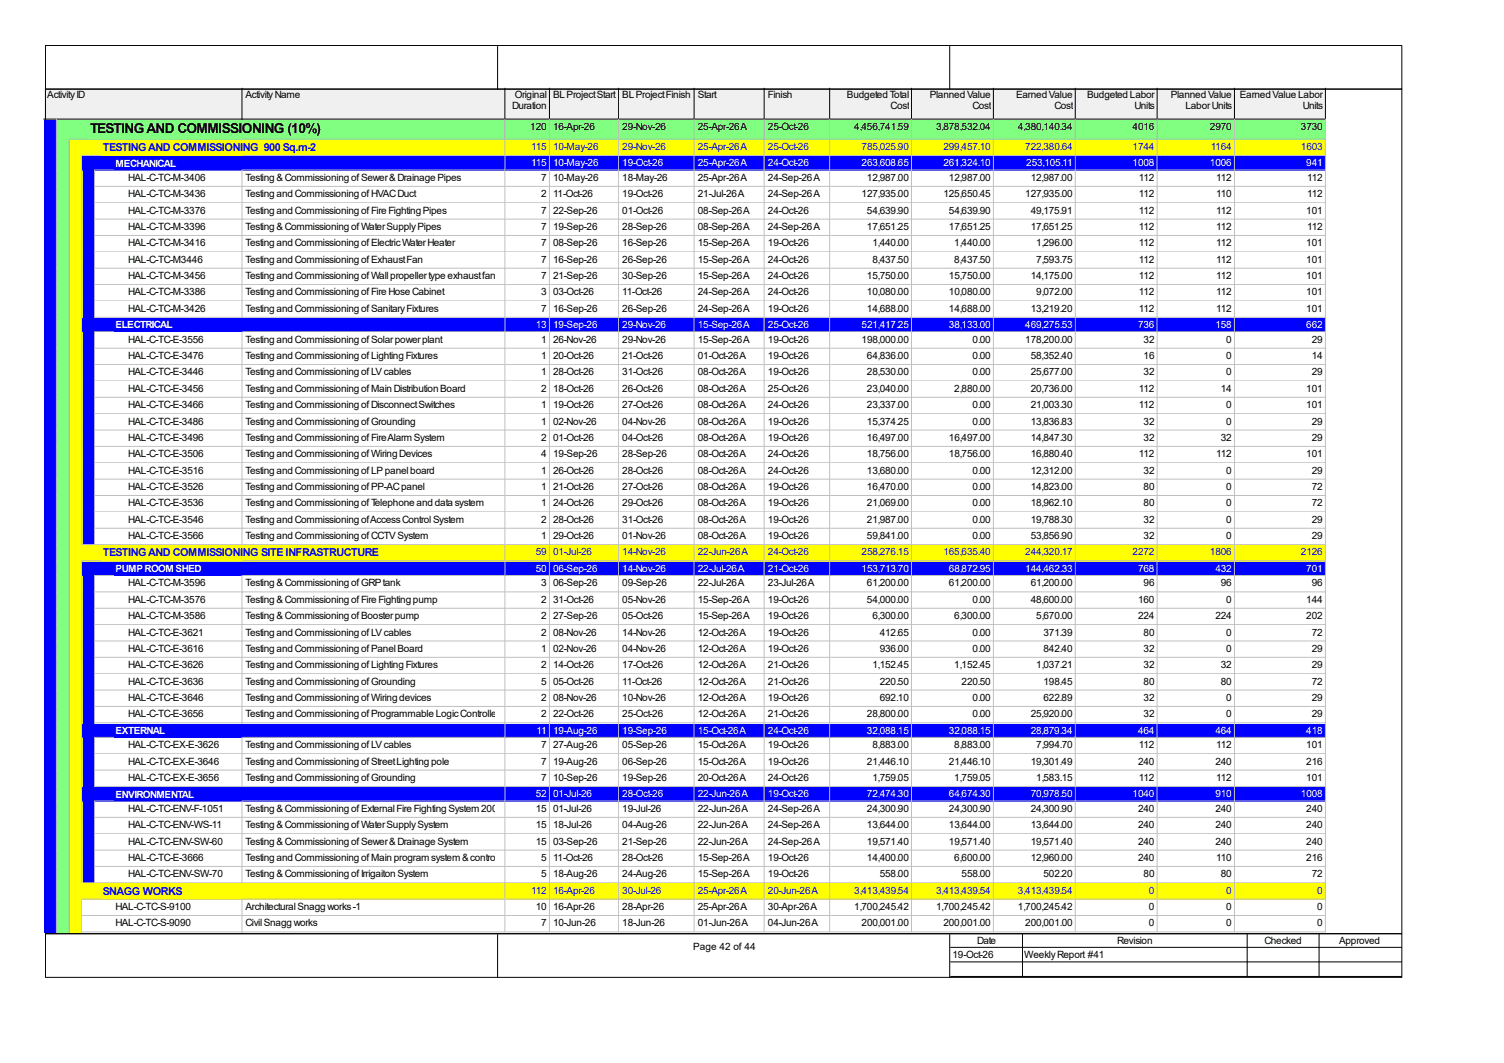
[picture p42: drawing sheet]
<svg xmlns="http://www.w3.org/2000/svg" width="420mm" height="297mm" viewBox="0 0 420 297" stroke-linecap="round" stroke-linejoin="round" font-family="sans-serif">
<defs><g id="words">
<text font-size="3.8" x="25.1" y="37.3">TESTING AND COMMISSIONING (10%)</text>
<g font-size="3" fill="#00f">
<text x="28.7" y="42.2">TESTING AND COMMISSIONING 900 Sq.m-2</text>
<text x="28.7" y="155.5">TESTING AND COMMISSIONING SITE INFRASTRUCTURE</text>
<text x="28.7" y="250">SNAGG WORKS</text>
</g>
<g font-size="2.8">
<text x="13.2" y="27.4">Activity ID</text>
<text x="68.6" y="27.4">Activity Name</text>
<text x="143.8" y="27.4">Original</text>
<text x="154.4" y="27.4">BL Project Start</text>
<text x="173.8" y="27.4">BL Project Finish</text>
<text x="194.9" y="27.4">Start</text>
<text x="214.4" y="27.4">Finish</text>
<text x="236.5" y="27.4">Budgeted Total</text>
<text x="259.6" y="27.4">Planned Value</text>
<text x="283.8" y="27.4">Earned Value</text>
<text x="303.6" y="27.4">Budgeted Labor</text>
<text x="326.9" y="27.4">Planned Value</text>
<text x="346.2" y="27.4">Earned Value Labor</text>
<text x="143" y="30.5">Duration</text>
<text x="248.7" y="30.5">Cost</text>
<text x="271.6" y="30.5">Cost</text>
<text x="294.4" y="30.5">Cost</text>
<text x="316.8" y="30.5">Units</text>
<text x="331" y="30.5">Labor Units</text>
<text x="363.8" y="30.5">Units</text>
<text x="148.1" y="36.3">120</text>
<text x="154.4" y="36.3">16-Apr-26</text>
<text x="173.8" y="36.3">29-Nov-26</text>
<text x="194.9" y="36.3">25-Apr-26 A</text>
<text x="214.4" y="36.3">25-Oct-26</text>
<text x="238.5" y="36.3">4,456,741.59</text>
<text x="261.4" y="36.3">3,878,532.04</text>
<text x="284.3" y="36.3">4,380,140.34</text>
<text x="316.3" y="36.3">4016</text>
<text x="337.9" y="36.3">2970</text>
<text x="363.3" y="36.3">3730</text>
<text x="35.8" y="50.5">HAL-C-TC-M-3406</text>
<text x="68.6" y="50.5">Testing &amp; Commissioning of Sewer &amp; Drainage Pipes</text>
<text x="151.1" y="50.5">7</text>
<text x="154.4" y="50.5">10-May-26</text>
<text x="173.8" y="50.5">18-May-26</text>
<text x="194.9" y="50.5">25-Apr-26 A</text>
<text x="214.4" y="50.5">24-Sep-26 A</text>
<text x="242.1" y="50.5">12,987.00</text>
<text x="265" y="50.5">12,987.00</text>
<text x="287.8" y="50.5">12,987.00</text>
<text x="318.1" y="50.5">112</text>
<text x="339.6" y="50.5">112</text>
<text x="365" y="50.5">112</text>
<text x="35.8" y="55.1">HAL-C-TC-M-3436</text>
<text x="35.8" y="59.7">HAL-C-TC-M-3376</text>
<text x="68.6" y="55.1">Testing and Commissioning of HVAC Duct</text>
<text x="68.6" y="59.7">Testing and Commissioning of Fire Fighting Pipes</text>
<text x="151.1" y="55.1">2</text>
<text x="151.1" y="59.7">7</text>
<text x="154.4" y="55.1">11-Oct-26</text>
<text x="154.4" y="59.7">22-Sep-26</text>
<text x="173.8" y="55.1">19-Oct-26</text>
<text x="173.8" y="59.7">01-Oct-26</text>
<text x="194.9" y="55.1">21-Jul-26 A</text>
<text x="194.9" y="59.7">08-Sep-26 A</text>
<text x="214.4" y="55.1">24-Sep-26 A</text>
<text x="214.4" y="59.7">24-Oct-26</text>
<text x="240.6" y="55.1">127,935.00</text>
<text x="242.1" y="59.7">54,639.90</text>
<text x="263.4" y="55.1">125,650.45</text>
<text x="265" y="59.7">54,639.90</text>
<text x="286.3" y="55.1">127,935.00</text>
<text x="287.8" y="59.7">49,175.91</text>
<text x="318.1" y="55.1">112</text>
<text x="318.1" y="59.7">112</text>
<text x="339.6" y="55.1">110</text>
<text x="339.6" y="59.7">112</text>
<text x="364.8" y="59.7">101</text>
<text x="365" y="55.1">112</text>
<text x="35.8" y="64.3">HAL-C-TC-M-3396</text>
<text x="68.6" y="64.3">Testing &amp; Commissioning of Water Supply Pipes</text>
<text x="151.1" y="64.3">7</text>
<text x="154.4" y="64.3">19-Sep-26</text>
<text x="173.8" y="64.3">28-Sep-26</text>
<text x="194.9" y="64.3">08-Sep-26 A</text>
<text x="214.4" y="64.3">24-Sep-26 A</text>
<text x="242.1" y="64.3">17,651.25</text>
<text x="265" y="64.3">17,651.25</text>
<text x="287.8" y="64.3">17,651.25</text>
<text x="318.1" y="64.3">112</text>
<text x="339.6" y="64.3">112</text>
<text x="365" y="64.3">112</text>
<text x="35.8" y="68.8">HAL-C-TC-M-3416</text>
<text x="68.6" y="68.8">Testing and Commissioning of Electric Water Heater</text>
<text x="151.1" y="68.8">7</text>
<text x="154.4" y="68.8">08-Sep-26</text>
<text x="173.8" y="68.8">16-Sep-26</text>
<text x="194.9" y="68.8">15-Sep-26 A</text>
<text x="214.4" y="68.8">19-Oct-26</text>
<text x="243.6" y="68.8">1,440.00</text>
<text x="266.5" y="68.8">1,440.00</text>
<text x="289.3" y="68.8">1,296.00</text>
<text x="318.1" y="68.8">112</text>
<text x="339.6" y="68.8">112</text>
<text x="364.8" y="68.8">101</text>
<text x="35.8" y="73.4">HAL-C-TC-M3446</text>
<text x="35.8" y="78">HAL-C-TC-M-3456</text>
<text x="68.6" y="73.4">Testing and Commissioning of Exhaust Fan</text>
<text x="68.6" y="78">Testing and Commissioning of Wall propeller type exhaust fans</text>
<text x="151.1" y="73.4">7</text>
<text x="151.1" y="78">7</text>
<text x="154.4" y="73.4">16-Sep-26</text>
<text x="154.4" y="78">21-Sep-26</text>
<text x="173.8" y="73.4">26-Sep-26</text>
<text x="173.8" y="78">30-Sep-26</text>
<text x="194.9" y="73.4">15-Sep-26 A</text>
<text x="194.9" y="78">15-Sep-26 A</text>
<text x="214.4" y="73.4">24-Oct-26</text>
<text x="214.4" y="78">24-Oct-26</text>
<text x="242.1" y="78">15,750.00</text>
<text x="243.6" y="73.4">8,437.50</text>
<text x="265" y="78">15,750.00</text>
<text x="266.5" y="73.4">8,437.50</text>
<text x="287.8" y="78">14,175.00</text>
<text x="289.3" y="73.4">7,593.75</text>
<text x="318.1" y="73.4">112</text>
<text x="318.1" y="78">112</text>
<text x="339.6" y="73.4">112</text>
<text x="339.6" y="78">112</text>
<text x="364.8" y="73.4">101</text>
<text x="364.8" y="78">101</text>
<text x="35.8" y="82.6">HAL-C-TC-M-3386</text>
<text x="68.6" y="82.6">Testing and Commissioning of Fire Hose Cabinet</text>
<text x="151.1" y="82.6">3</text>
<text x="154.4" y="82.6">03-Oct-26</text>
<text x="173.8" y="82.6">11-Oct-26</text>
<text x="194.9" y="82.6">24-Sep-26 A</text>
<text x="214.4" y="82.6">24-Oct-26</text>
<text x="242.1" y="82.6">10,080.00</text>
<text x="265" y="82.6">10,080.00</text>
<text x="289.3" y="82.6">9,072.00</text>
<text x="318.1" y="82.6">112</text>
<text x="339.6" y="82.6">112</text>
<text x="364.8" y="82.6">101</text>
<text x="35.8" y="87.1">HAL-C-TC-M-3426</text>
<text x="68.6" y="87.1">Testing and Commissioning of Sanitary Fixtures</text>
<text x="151.1" y="87.1">7</text>
<text x="154.4" y="87.1">16-Sep-26</text>
<text x="173.8" y="87.1">26-Sep-26</text>
<text x="194.9" y="87.1">24-Sep-26 A</text>
<text x="214.4" y="87.1">19-Oct-26</text>
<text x="242.1" y="87.1">14,688.00</text>
<text x="265" y="87.1">14,688.00</text>
<text x="287.8" y="87.1">13,219.20</text>
<text x="318.1" y="87.1">112</text>
<text x="339.6" y="87.1">112</text>
<text x="364.8" y="87.1">101</text>
<text x="35.8" y="95.8">HAL-C-TC-E-3556</text>
<text x="68.6" y="95.8">Testing and Commissioning of Solar power plant</text>
<text x="151.1" y="95.8">1</text>
<text x="154.4" y="95.8">26-Nov-26</text>
<text x="173.8" y="95.8">29-Nov-26</text>
<text x="194.9" y="95.8">15-Sep-26 A</text>
<text x="214.4" y="95.8">19-Oct-26</text>
<text x="240.6" y="95.8">198,000.00</text>
<text x="271.6" y="95.8">0.00</text>
<text x="286.3" y="95.8">178,200.00</text>
<text x="319.3" y="95.8">32</text>
<text x="342.4" y="95.8">0</text>
<text x="366.3" y="95.8">29</text>
<text x="35.8" y="100.3">HAL-C-TC-E-3476</text>
<text x="68.6" y="100.3">Testing and Commissioning of Lighting Fixtures</text>
<text x="151.1" y="100.3">1</text>
<text x="154.4" y="100.3">20-Oct-26</text>
<text x="173.8" y="100.3">21-Oct-26</text>
<text x="194.9" y="100.3">01-Oct-26 A</text>
<text x="214.4" y="100.3">19-Oct-26</text>
<text x="242.1" y="100.3">64,836.00</text>
<text x="271.6" y="100.3">0.00</text>
<text x="287.8" y="100.3">58,352.40</text>
<text x="319.3" y="100.3">16</text>
<text x="342.4" y="100.3">0</text>
<text x="366.3" y="100.3">14</text>
<text x="35.8" y="104.9">HAL-C-TC-E-3446</text>
<text x="68.6" y="104.9">Testing and Commissioning of LV cables</text>
<text x="151.1" y="104.9">1</text>
<text x="154.4" y="104.9">28-Oct-26</text>
<text x="173.8" y="104.9">31-Oct-26</text>
<text x="194.9" y="104.9">08-Oct-26 A</text>
<text x="214.4" y="104.9">19-Oct-26</text>
<text x="242.1" y="104.9">28,530.00</text>
<text x="271.6" y="104.9">0.00</text>
<text x="287.8" y="104.9">25,677.00</text>
<text x="319.3" y="104.9">32</text>
<text x="342.4" y="104.9">0</text>
<text x="366.3" y="104.9">29</text>
<text x="35.8" y="109.5">HAL-C-TC-E-3456</text>
<text x="68.6" y="109.5">Testing and Commissioning of Main Distribution Board</text>
<text x="151.1" y="109.5">2</text>
<text x="154.4" y="109.5">18-Oct-26</text>
<text x="173.8" y="109.5">26-Oct-26</text>
<text x="194.9" y="109.5">08-Oct-26 A</text>
<text x="214.4" y="109.5">25-Oct-26</text>
<text x="242.1" y="109.5">23,040.00</text>
<text x="266.5" y="109.5">2,880.00</text>
<text x="287.8" y="109.5">20,736.00</text>
<text x="318.1" y="109.5">112</text>
<text x="340.9" y="109.5">14</text>
<text x="364.8" y="109.5">101</text>
<text x="35.8" y="114">HAL-C-TC-E-3466</text>
<text x="35.8" y="118.6">HAL-C-TC-E-3486</text>
<text x="68.6" y="114">Testing and Commissioning of Disconnect Switches</text>
<text x="68.6" y="118.6">Testing and Commissioning of Grounding</text>
<text x="151.1" y="114">1</text>
<text x="151.1" y="118.6">1</text>
<text x="154.4" y="114">19-Oct-26</text>
<text x="154.4" y="118.6">02-Nov-26</text>
<text x="173.8" y="114">27-Oct-26</text>
<text x="173.8" y="118.6">04-Nov-26</text>
<text x="194.9" y="114">08-Oct-26 A</text>
<text x="194.9" y="118.6">08-Oct-26 A</text>
<text x="214.4" y="114">24-Oct-26</text>
<text x="214.4" y="118.6">19-Oct-26</text>
<text x="242.1" y="114">23,337.00</text>
<text x="242.1" y="118.6">15,374.25</text>
<text x="271.6" y="114">0.00</text>
<text x="271.6" y="118.6">0.00</text>
<text x="287.8" y="114">21,003.30</text>
<text x="287.8" y="118.6">13,836.83</text>
<text x="318.1" y="114">112</text>
<text x="319.3" y="118.6">32</text>
<text x="342.4" y="114">0</text>
<text x="342.4" y="118.6">0</text>
<text x="364.8" y="114">101</text>
<text x="366.3" y="118.6">29</text>
<text x="35.8" y="123.2">HAL-C-TC-E-3496</text>
<text x="68.6" y="123.2">Testing and Commissioning of Fire Alarm System</text>
<text x="151.1" y="123.2">2</text>
<text x="154.4" y="123.2">01-Oct-26</text>
<text x="173.8" y="123.2">04-Oct-26</text>
<text x="194.9" y="123.2">08-Oct-26 A</text>
<text x="214.4" y="123.2">19-Oct-26</text>
<text x="242.1" y="123.2">16,497.00</text>
<text x="265" y="123.2">16,497.00</text>
<text x="287.8" y="123.2">14,847.30</text>
<text x="319.3" y="123.2">32</text>
<text x="340.9" y="123.2">32</text>
<text x="366.3" y="123.2">29</text>
<text x="35.8" y="127.8">HAL-C-TC-E-3506</text>
<text x="68.6" y="127.8">Testing and Commissioning of Wiring Devices</text>
<text x="151.1" y="127.8">4</text>
<text x="154.4" y="127.8">19-Sep-26</text>
<text x="173.8" y="127.8">28-Sep-26</text>
<text x="194.9" y="127.8">08-Oct-26 A</text>
<text x="214.4" y="127.8">24-Oct-26</text>
<text x="242.1" y="127.8">18,756.00</text>
<text x="265" y="127.8">18,756.00</text>
<text x="287.8" y="127.8">16,880.40</text>
<text x="318.1" y="127.8">112</text>
<text x="339.6" y="127.8">112</text>
<text x="364.8" y="127.8">101</text>
<text x="35.8" y="132.3">HAL-C-TC-E-3516</text>
<text x="35.8" y="136.9">HAL-C-TC-E-3526</text>
<text x="68.6" y="132.3">Testing and Commissioning of LP panel board</text>
<text x="68.6" y="136.9">Testing and Commissioning of PP-AC panel</text>
<text x="151.1" y="132.3">1</text>
<text x="151.1" y="136.9">1</text>
<text x="154.4" y="132.3">26-Oct-26</text>
<text x="154.4" y="136.9">21-Oct-26</text>
<text x="173.8" y="132.3">28-Oct-26</text>
<text x="173.8" y="136.9">27-Oct-26</text>
<text x="194.9" y="132.3">08-Oct-26 A</text>
<text x="194.9" y="136.9">08-Oct-26 A</text>
<text x="214.4" y="132.3">24-Oct-26</text>
<text x="214.4" y="136.9">19-Oct-26</text>
<text x="242.1" y="132.3">13,680.00</text>
<text x="242.1" y="136.9">16,470.00</text>
<text x="271.6" y="132.3">0.00</text>
<text x="271.6" y="136.9">0.00</text>
<text x="287.8" y="132.3">12,312.00</text>
<text x="287.8" y="136.9">14,823.00</text>
<text x="319.3" y="132.3">32</text>
<text x="319.3" y="136.9">80</text>
<text x="342.4" y="132.3">0</text>
<text x="342.4" y="136.9">0</text>
<text x="366.3" y="132.3">29</text>
<text x="366.3" y="136.9">72</text>
<text x="35.8" y="141.5">HAL-C-TC-E-3536</text>
<text x="68.6" y="141.5">Testing and Commissioning of Telephone and data system</text>
<text x="151.1" y="141.5">1</text>
<text x="154.4" y="141.5">24-Oct-26</text>
<text x="173.8" y="141.5">29-Oct-26</text>
<text x="194.9" y="141.5">08-Oct-26 A</text>
<text x="214.4" y="141.5">19-Oct-26</text>
<text x="242.1" y="141.5">21,069.00</text>
<text x="271.6" y="141.5">0.00</text>
<text x="287.8" y="141.5">18,962.10</text>
<text x="319.3" y="141.5">80</text>
<text x="342.4" y="141.5">0</text>
<text x="366.3" y="141.5">72</text>
<text x="35.8" y="146.1">HAL-C-TC-E-3546</text>
<text x="68.6" y="146.1">Testing and Commissioning of Access Control System</text>
<text x="151.1" y="146.1">2</text>
<text x="154.4" y="146.1">28-Oct-26</text>
<text x="173.8" y="146.1">31-Oct-26</text>
<text x="194.9" y="146.1">08-Oct-26 A</text>
<text x="214.4" y="146.1">19-Oct-26</text>
<text x="242.1" y="146.1">21,987.00</text>
<text x="271.6" y="146.1">0.00</text>
<text x="287.8" y="146.1">19,788.30</text>
<text x="319.3" y="146.1">32</text>
<text x="342.4" y="146.1">0</text>
<text x="366.3" y="146.1">29</text>
<text x="35.8" y="150.6">HAL-C-TC-E-3566</text>
<text x="68.6" y="150.6">Testing and Commissioning of CCTV System</text>
<text x="151.1" y="150.6">1</text>
<text x="154.4" y="150.6">29-Oct-26</text>
<text x="173.8" y="150.6">01-Nov-26</text>
<text x="194.9" y="150.6">08-Oct-26 A</text>
<text x="214.4" y="150.6">19-Oct-26</text>
<text x="242.1" y="150.6">59,841.00</text>
<text x="271.6" y="150.6">0.00</text>
<text x="287.8" y="150.6">53,856.90</text>
<text x="319.3" y="150.6">32</text>
<text x="342.4" y="150.6">0</text>
<text x="366.3" y="150.6">29</text>
<text x="35.8" y="163.8">HAL-C-TC-M-3596</text>
<text x="68.6" y="163.8">Testing &amp; Commissioning of GRP tank</text>
<text x="151.1" y="163.8">3</text>
<text x="154.4" y="163.8">06-Sep-26</text>
<text x="173.8" y="163.8">09-Sep-26</text>
<text x="194.9" y="163.8">22-Jul-26 A</text>
<text x="214.4" y="163.8">23-Jul-26 A</text>
<text x="242.1" y="163.8">61,200.00</text>
<text x="265" y="163.8">61,200.00</text>
<text x="287.8" y="163.8">61,200.00</text>
<text x="319.3" y="163.8">96</text>
<text x="340.9" y="163.8">96</text>
<text x="366.3" y="163.8">96</text>
<text x="35.8" y="168.4">HAL-C-TC-M-3576</text>
<text x="35.8" y="173">HAL-C-TC-M-3586</text>
<text x="68.6" y="168.4">Testing &amp; Commissioning of Fire Fighting pump</text>
<text x="68.6" y="173">Testing &amp; Commissioning of Booster pump</text>
<text x="151.1" y="168.4">2</text>
<text x="151.1" y="173">2</text>
<text x="154.4" y="168.4">31-Oct-26</text>
<text x="154.4" y="173">27-Sep-26</text>
<text x="173.8" y="168.4">05-Nov-26</text>
<text x="173.8" y="173">05-Oct-26</text>
<text x="194.9" y="168.4">15-Sep-26 A</text>
<text x="194.9" y="173">15-Sep-26 A</text>
<text x="214.4" y="168.4">19-Oct-26</text>
<text x="214.4" y="173">19-Oct-26</text>
<text x="242.1" y="168.4">54,000.00</text>
<text x="243.6" y="173">6,300.00</text>
<text x="266.5" y="173">6,300.00</text>
<text x="271.6" y="168.4">0.00</text>
<text x="287.8" y="168.4">48,600.00</text>
<text x="289.3" y="173">5,670.00</text>
<text x="317.8" y="168.4">160</text>
<text x="317.8" y="173">224</text>
<text x="339.4" y="173">224</text>
<text x="342.4" y="168.4">0</text>
<text x="364.8" y="168.4">144</text>
<text x="364.8" y="173">202</text>
<text x="35.8" y="177.6">HAL-C-TC-E-3621</text>
<text x="68.6" y="177.6">Testing and Commissioning of LV cables</text>
<text x="151.1" y="177.6">2</text>
<text x="154.4" y="177.6">08-Nov-26</text>
<text x="173.8" y="177.6">14-Nov-26</text>
<text x="194.9" y="177.6">12-Oct-26 A</text>
<text x="214.4" y="177.6">19-Oct-26</text>
<text x="245.7" y="177.6">412.65</text>
<text x="271.6" y="177.6">0.00</text>
<text x="291.4" y="177.6">371.39</text>
<text x="319.3" y="177.6">80</text>
<text x="342.4" y="177.6">0</text>
<text x="366.3" y="177.6">72</text>
<text x="35.8" y="182.2">HAL-C-TC-E-3616</text>
<text x="68.6" y="182.2">Testing and Commissioning of Panel Board</text>
<text x="151.1" y="182.2">1</text>
<text x="154.4" y="182.2">02-Nov-26</text>
<text x="173.8" y="182.2">04-Nov-26</text>
<text x="194.9" y="182.2">12-Oct-26 A</text>
<text x="214.4" y="182.2">19-Oct-26</text>
<text x="245.7" y="182.2">936.00</text>
<text x="271.6" y="182.2">0.00</text>
<text x="291.4" y="182.2">842.40</text>
<text x="319.3" y="182.2">32</text>
<text x="342.4" y="182.2">0</text>
<text x="366.3" y="182.2">29</text>
<text x="35.8" y="186.7">HAL-C-TC-E-3626</text>
<text x="35.8" y="191.3">HAL-C-TC-E-3636</text>
<text x="68.6" y="186.7">Testing and Commissioning of Lighting Fixtures</text>
<text x="68.6" y="191.3">Testing and Commissioning of Grounding</text>
<text x="151.1" y="186.7">2</text>
<text x="151.1" y="191.3">5</text>
<text x="154.4" y="186.7">14-Oct-26</text>
<text x="154.4" y="191.3">05-Oct-26</text>
<text x="173.8" y="186.7">17-Oct-26</text>
<text x="173.8" y="191.3">11-Oct-26</text>
<text x="194.9" y="186.7">12-Oct-26 A</text>
<text x="194.9" y="191.3">12-Oct-26 A</text>
<text x="214.4" y="186.7">21-Oct-26</text>
<text x="214.4" y="191.3">21-Oct-26</text>
<text x="243.6" y="186.7">1,152.45</text>
<text x="245.7" y="191.3">220.50</text>
<text x="266.5" y="186.7">1,152.45</text>
<text x="268.5" y="191.3">220.50</text>
<text x="289.3" y="186.7">1,037.21</text>
<text x="291.4" y="191.3">198.45</text>
<text x="319.3" y="186.7">32</text>
<text x="319.3" y="191.3">80</text>
<text x="340.9" y="186.7">32</text>
<text x="340.9" y="191.3">80</text>
<text x="366.3" y="186.7">29</text>
<text x="366.3" y="191.3">72</text>
<text x="35.8" y="195.9">HAL-C-TC-E-3646</text>
<text x="68.6" y="195.9">Testing and Commissioning of Wiring devices</text>
<text x="151.1" y="195.9">2</text>
<text x="154.4" y="195.9">08-Nov-26</text>
<text x="173.8" y="195.9">10-Nov-26</text>
<text x="194.9" y="195.9">12-Oct-26 A</text>
<text x="214.4" y="195.9">19-Oct-26</text>
<text x="245.7" y="195.9">692.10</text>
<text x="271.6" y="195.9">0.00</text>
<text x="291.4" y="195.9">622.89</text>
<text x="319.3" y="195.9">32</text>
<text x="342.4" y="195.9">0</text>
<text x="366.3" y="195.9">29</text>
<text x="35.8" y="200.4">HAL-C-TC-E-3656</text>
<text x="68.6" y="200.4">Testing and Commissioning of Programmable Logic Controller</text>
<text x="151.1" y="200.4">2</text>
<text x="154.4" y="200.4">22-Oct-26</text>
<text x="173.8" y="200.4">25-Oct-26</text>
<text x="194.9" y="200.4">12-Oct-26 A</text>
<text x="214.4" y="200.4">21-Oct-26</text>
<text x="242.1" y="200.4">28,800.00</text>
<text x="271.6" y="200.4">0.00</text>
<text x="287.8" y="200.4">25,920.00</text>
<text x="319.3" y="200.4">32</text>
<text x="342.4" y="200.4">0</text>
<text x="366.3" y="200.4">29</text>
<text x="35.8" y="209.1">HAL-C-TC-EX-E-3626</text>
<text x="68.6" y="209.1">Testing and Commissioning of LV cables</text>
<text x="151.1" y="209.1">7</text>
<text x="154.4" y="209.1">27-Aug-26</text>
<text x="173.8" y="209.1">05-Sep-26</text>
<text x="194.9" y="209.1">15-Oct-26 A</text>
<text x="214.4" y="209.1">19-Oct-26</text>
<text x="243.6" y="209.1">8,883.00</text>
<text x="266.5" y="209.1">8,883.00</text>
<text x="289.3" y="209.1">7,994.70</text>
<text x="318.1" y="209.1">112</text>
<text x="339.6" y="209.1">112</text>
<text x="364.8" y="209.1">101</text>
<text x="35.8" y="213.7">HAL-C-TC-EX-E-3646</text>
<text x="68.6" y="213.7">Testing and Commissioning of Street Lighting pole</text>
<text x="151.1" y="213.7">7</text>
<text x="154.4" y="213.7">19-Aug-26</text>
<text x="173.8" y="213.7">06-Sep-26</text>
<text x="194.9" y="213.7">15-Oct-26 A</text>
<text x="214.4" y="213.7">19-Oct-26</text>
<text x="242.1" y="213.7">21,446.10</text>
<text x="265" y="213.7">21,446.10</text>
<text x="287.8" y="213.7">19,301.49</text>
<text x="317.8" y="213.7">240</text>
<text x="339.4" y="213.7">240</text>
<text x="364.8" y="213.7">216</text>
<text x="35.8" y="218.2">HAL-C-TC-EX-E-3656</text>
<text x="68.6" y="218.2">Testing and Commissioning of Grounding</text>
<text x="151.1" y="218.2">7</text>
<text x="154.4" y="218.2">10-Sep-26</text>
<text x="173.8" y="218.2">19-Sep-26</text>
<text x="194.9" y="218.2">20-Oct-26 A</text>
<text x="214.4" y="218.2">24-Oct-26</text>
<text x="243.6" y="218.2">1,759.05</text>
<text x="266.5" y="218.2">1,759.05</text>
<text x="289.3" y="218.2">1,583.15</text>
<text x="318.1" y="218.2">112</text>
<text x="339.6" y="218.2">112</text>
<text x="364.8" y="218.2">101</text>
<text x="35.8" y="226.9">HAL-C-TC-ENV-F-1051</text>
<text x="68.6" y="226.9">Testing &amp; Commissioning of External Fire Fighting System 200 Dia</text>
<text x="149.6" y="226.9">15</text>
<text x="154.4" y="226.9">01-Jul-26</text>
<text x="173.8" y="226.9">19-Jul-26</text>
<text x="194.9" y="226.9">22-Jun-26 A</text>
<text x="214.4" y="226.9">24-Sep-26 A</text>
<text x="242.1" y="226.9">24,300.90</text>
<text x="265" y="226.9">24,300.90</text>
<text x="287.8" y="226.9">24,300.90</text>
<text x="317.8" y="226.9">240</text>
<text x="339.4" y="226.9">240</text>
<text x="364.8" y="226.9">240</text>
<text x="35.8" y="231.4">HAL-C-TC-ENV-WS-11</text>
<text x="68.6" y="231.4">Testing &amp; Commissioning of Water Supply System</text>
<text x="149.6" y="231.4">15</text>
<text x="154.4" y="231.4">18-Jul-26</text>
<text x="173.8" y="231.4">04-Aug-26</text>
<text x="194.9" y="231.4">22-Jun-26 A</text>
<text x="214.4" y="231.4">24-Sep-26 A</text>
<text x="242.1" y="231.4">13,644.00</text>
<text x="265" y="231.4">13,644.00</text>
<text x="287.8" y="231.4">13,644.00</text>
<text x="317.8" y="231.4">240</text>
<text x="339.4" y="231.4">240</text>
<text x="364.8" y="231.4">240</text>
<text x="35.8" y="236">HAL-C-TC-ENV-SW-60</text>
<text x="68.6" y="236">Testing &amp; Commissioning of Sewer &amp; Drainage System</text>
<text x="149.6" y="236">15</text>
<text x="154.4" y="236">03-Sep-26</text>
<text x="173.8" y="236">21-Sep-26</text>
<text x="194.9" y="236">22-Jun-26 A</text>
<text x="214.4" y="236">24-Sep-26 A</text>
<text x="242.1" y="236">19,571.40</text>
<text x="265" y="236">19,571.40</text>
<text x="287.8" y="236">19,571.40</text>
<text x="317.8" y="236">240</text>
<text x="339.4" y="236">240</text>
<text x="364.8" y="236">240</text>
<text x="35.8" y="240.6">HAL-C-TC-E-3666</text>
<text x="35.8" y="245.2">HAL-C-TC-ENV-SW-70</text>
<text x="68.6" y="240.6">Testing and Commissioning of Main program system &amp; controller</text>
<text x="68.6" y="245.2">Testing &amp; Commissioning of Irrigaiton System</text>
<text x="151.1" y="240.6">5</text>
<text x="151.1" y="245.2">5</text>
<text x="154.4" y="240.6">11-Oct-26</text>
<text x="154.4" y="245.2">18-Aug-26</text>
<text x="173.8" y="240.6">28-Oct-26</text>
<text x="173.8" y="245.2">24-Aug-26</text>
<text x="194.9" y="240.6">15-Sep-26 A</text>
<text x="194.9" y="245.2">15-Sep-26 A</text>
<text x="214.4" y="240.6">19-Oct-26</text>
<text x="214.4" y="245.2">19-Oct-26</text>
<text x="242.1" y="240.6">14,400.00</text>
<text x="245.7" y="245.2">558.00</text>
<text x="266.5" y="240.6">6,600.00</text>
<text x="268.5" y="245.2">558.00</text>
<text x="287.8" y="240.6">12,960.00</text>
<text x="291.4" y="245.2">502.20</text>
<text x="317.8" y="240.6">240</text>
<text x="319.3" y="245.2">80</text>
<text x="339.6" y="240.6">110</text>
<text x="340.9" y="245.2">80</text>
<text x="364.8" y="240.6">216</text>
<text x="366.3" y="245.2">72</text>
<text x="32.3" y="254.3">HAL-C-TC-S-9100</text>
<text x="68.6" y="254.3">Architectural Snagg works -1</text>
<text x="149.6" y="254.3">10</text>
<text x="154.4" y="254.3">16-Apr-26</text>
<text x="173.8" y="254.3">28-Apr-26</text>
<text x="194.9" y="254.3">25-Apr-26 A</text>
<text x="214.4" y="254.3">30-Apr-26 A</text>
<text x="238.5" y="254.3">1,700,245.42</text>
<text x="261.4" y="254.3">1,700,245.42</text>
<text x="284.3" y="254.3">1,700,245.42</text>
<text x="320.8" y="254.3">0</text>
<text x="342.4" y="254.3">0</text>
<text x="367.8" y="254.3">0</text>
<text x="32.3" y="258.9">HAL-C-TC-S-9090</text>
<text x="68.6" y="258.9">Civil Snagg works</text>
<text x="151.1" y="258.9">7</text>
<text x="154.4" y="258.9">10-Jun-26</text>
<text x="173.8" y="258.9">18-Jun-26</text>
<text x="194.9" y="258.9">01-Jun-26 A</text>
<text x="214.4" y="258.9">04-Jun-26 A</text>
<text x="240.6" y="258.9">200,001.00</text>
<text x="263.4" y="258.9">200,001.00</text>
<text x="272.8" y="263.7">Date</text>
<text x="286.3" y="258.9">200,001.00</text>
<text x="312" y="263.7">Revision</text>
<text x="320.8" y="258.9">0</text>
<text x="342.4" y="258.9">0</text>
<text x="353.1" y="263.7">Checked</text>
<text x="367.8" y="258.9">0</text>
<text x="373.9" y="263.7">Approved</text>
<text x="193.6" y="265.5">Page 42 of 44</text>
<text x="266" y="267.8">19-Oct-26</text>
<text x="286" y="267.8">Weekly Report #41</text>
</g>
<g font-size="2.8" fill="#00f">
<text x="148.3" y="41.9">115</text>
<text x="154.4" y="41.9">10-May-26</text>
<text x="173.8" y="41.9">29-Nov-26</text>
<text x="194.9" y="41.9">25-Apr-26 A</text>
<text x="214.4" y="41.9">25-Oct-26</text>
<text x="240.6" y="41.9">785,025.90</text>
<text x="263.4" y="41.9">299,457.10</text>
<text x="286.3" y="41.9">722,380.64</text>
<text x="316.3" y="41.9">1744</text>
<text x="338.1" y="41.9">1164</text>
<text x="363.3" y="41.9">1603</text>
<text x="149.6" y="155.2">59</text>
<text x="154.4" y="155.2">01-Jul-26</text>
<text x="173.8" y="155.2">14-Nov-26</text>
<text x="194.9" y="155.2">22-Jun-26 A</text>
<text x="214.4" y="155.2">24-Oct-26</text>
<text x="240.6" y="155.2">258,276.15</text>
<text x="263.4" y="155.2">165,635.40</text>
<text x="286.3" y="155.2">244,320.17</text>
<text x="316.3" y="155.2">2272</text>
<text x="337.9" y="155.2">1806</text>
<text x="363.3" y="155.2">2126</text>
<text x="148.3" y="249.7">112</text>
<text x="154.4" y="249.7">16-Apr-26</text>
<text x="173.8" y="249.7">30-Jul-26</text>
<text x="194.9" y="249.7">25-Apr-26 A</text>
<text x="214.4" y="249.7">20-Jun-26 A</text>
<text x="238.5" y="249.7">3,413,439.54</text>
<text x="261.4" y="249.7">3,413,439.54</text>
<text x="284.3" y="249.7">3,413,439.54</text>
<text x="320.8" y="249.7">0</text>
<text x="342.4" y="249.7">0</text>
<text x="367.8" y="249.7">0</text>
</g>
<g font-size="2.8" fill="#fff">
<text x="32.3" y="46.6">MECHANICAL</text>
<text x="148.3" y="46.5">115</text>
<text x="154.4" y="46.5">10-May-26</text>
<text x="173.8" y="46.5">19-Oct-26</text>
<text x="194.9" y="46.5">25-Apr-26 A</text>
<text x="214.4" y="46.5">24-Oct-26</text>
<text x="240.6" y="46.5">263,608.65</text>
<text x="263.4" y="46.5">261,324.10</text>
<text x="286.6" y="46.5">253,105.11</text>
<text x="316.3" y="46.5">1008</text>
<text x="337.9" y="46.5">1006</text>
<text x="364.8" y="46.5">941</text>
<text x="32.3" y="91.8">ELECTRICAL</text>
<text x="149.6" y="91.7">13</text>
<text x="154.4" y="91.7">19-Sep-26</text>
<text x="173.8" y="91.7">29-Nov-26</text>
<text x="194.9" y="91.7">15-Sep-26 A</text>
<text x="214.4" y="91.7">25-Oct-26</text>
<text x="240.6" y="91.7">521,417.25</text>
<text x="265" y="91.7">38,133.00</text>
<text x="286.3" y="91.7">469,275.53</text>
<text x="317.8" y="91.7">736</text>
<text x="339.4" y="91.7">158</text>
<text x="364.8" y="91.7">662</text>
<text x="32.3" y="159.9">PUMP ROOM SHED</text>
<text x="149.6" y="159.8">50</text>
<text x="154.4" y="159.8">06-Sep-26</text>
<text x="173.8" y="159.8">14-Nov-26</text>
<text x="194.9" y="159.8">22-Jul-26 A</text>
<text x="214.4" y="159.8">21-Oct-26</text>
<text x="240.6" y="159.8">153,713.70</text>
<text x="265" y="159.8">68,872.95</text>
<text x="286.3" y="159.8">144,462.33</text>
<text x="317.8" y="159.8">768</text>
<text x="339.4" y="159.8">432</text>
<text x="364.8" y="159.8">701</text>
<text x="32.3" y="205.1">EXTERNAL</text>
<text x="149.9" y="205">11</text>
<text x="154.4" y="205">19-Aug-26</text>
<text x="173.8" y="205">19-Sep-26</text>
<text x="194.9" y="205">15-Oct-26 A</text>
<text x="214.4" y="205">24-Oct-26</text>
<text x="242.1" y="205">32,088.15</text>
<text x="265" y="205">32,088.15</text>
<text x="287.8" y="205">28,879.34</text>
<text x="317.8" y="205">464</text>
<text x="339.4" y="205">464</text>
<text x="364.8" y="205">418</text>
<text x="32.3" y="222.9">ENVIRONMENTAL</text>
<text x="149.6" y="222.8">52</text>
<text x="154.4" y="222.8">01-Jul-26</text>
<text x="173.8" y="222.8">28-Oct-26</text>
<text x="194.9" y="222.8">22-Jun-26 A</text>
<text x="214.4" y="222.8">19-Oct-26</text>
<text x="242.1" y="222.8">72,474.30</text>
<text x="265" y="222.8">64,674.30</text>
<text x="287.8" y="222.8">70,978.50</text>
<text x="316.3" y="222.8">1040</text>
<text x="339.4" y="222.8">910</text>
<text x="363.3" y="222.8">1008</text>
</g>
</g></defs>
<path d="M12.4 24.6h55.4v8.9h-55.4z" fill="#f0f0f0"/>
<path d="M67.6 24.6v8.7h-55.4" fill="none" stroke="#000" stroke-width=".28"/>
<path d="M67.8 24.6h73.4v8.9h-73.4z" fill="#f0f0f0"/>
<path d="M141 24.6v8.7h-73.4" fill="none" stroke="#000" stroke-width=".28"/>
<path d="M141.2 24.6h12.5v8.9h-12.5z" fill="#f0f0f0"/>
<path d="M153.4 24.6v8.7h-12.4" fill="none" stroke="#000" stroke-width=".28"/>
<path d="M153.7 24.6h19.3v8.9h-19.3z" fill="#f0f0f0"/>
<path d="M172.7 24.6v8.7h-19.3" fill="none" stroke="#000" stroke-width=".28"/>
<path d="M173 24.6h21.1v8.9h-21.1z" fill="#f0f0f0"/>
<path d="M193.8 24.6v8.7h-21.1" fill="none" stroke="#000" stroke-width=".28"/>
<path d="M194.1 24.6h19.6v8.9h-19.6z" fill="#f0f0f0"/>
<path d="M213.4 24.6v8.7h-19.6" fill="none" stroke="#000" stroke-width=".28"/>
<path d="M213.7 24.6h18.2v8.9h-18.2z" fill="#f0f0f0"/>
<path d="M231.7 24.6v8.7h-18.3" fill="none" stroke="#000" stroke-width=".28"/>
<path d="M231.9 24.6h22.9v8.9h-22.9z" fill="#f0f0f0"/>
<path d="M254.5 24.6v8.7h-22.8" fill="none" stroke="#000" stroke-width=".28"/>
<path d="M254.8 24.6h22.9v8.9h-22.9z" fill="#f0f0f0"/>
<path d="M277.4 24.6v8.7h-22.9" fill="none" stroke="#000" stroke-width=".28"/>
<path d="M277.7 24.6h22.8v8.9h-22.8z" fill="#f0f0f0"/>
<path d="M300.3 24.6v8.7h-22.9" fill="none" stroke="#000" stroke-width=".28"/>
<path d="M300.5 24.6h22.9v8.9h-22.9z" fill="#f0f0f0"/>
<path d="M323.1 24.6v8.7h-22.8" fill="none" stroke="#000" stroke-width=".28"/>
<path d="M323.4 24.6h21.6v8.9h-21.6z" fill="#f0f0f0"/>
<path d="M344.7 24.6v8.7h-21.6" fill="none" stroke="#000" stroke-width=".28"/>
<path d="M345 24.6h25.4v8.9h-25.4z" fill="#f0f0f0"/>
<path d="M370.1 24.6v8.7h-25.4" fill="none" stroke="#000" stroke-width=".28"/>
<path d="M12.4 33.5h3.6v5.6h-3.6z" fill="#00f"/>
<path d="M15.8 33.3v5.8" fill="none" stroke="#c0c0c0" stroke-width=".28"/>
<path d="M16 33.5h51.8v5.6h-51.8z" fill="#80ff80"/>
<path d="M19.3 38.9h48.5" fill="none" stroke="#c0c0c0" stroke-width=".28"/>
<g fill="#80ff80">
<path d="M67.8 33.5h73.4v5.6h-73.4z"/>
<path d="M24.9 33.8h115.6v5.1h-115.6z"/>
</g>
<path d="M141 33.3v5.6h-73.2" fill="none" stroke="#c0c0c0" stroke-width=".28"/>
<g fill="#80ff80">
<path d="M141.2 33.5h12.5v5.6h-12.5z"/>
<path d="M141.7 33.8h11.2v5.1h-11.2z"/>
</g>
<path d="M153.4 33.3v5.6h-12.2" fill="none" stroke="#c0c0c0" stroke-width=".28"/>
<g fill="#80ff80">
<path d="M153.7 33.5h19.3v5.6h-19.3z"/>
<path d="M154.2 33.8h18.1v5.1h-18.1z"/>
</g>
<path d="M172.7 33.3v5.6h-19" fill="none" stroke="#c0c0c0" stroke-width=".28"/>
<g fill="#80ff80">
<path d="M173 33.5h21.1v5.6h-21.1z"/>
<path d="M173.5 33.8h19.8v5.1h-19.8z"/>
</g>
<path d="M193.8 33.3v5.6h-20.8" fill="none" stroke="#c0c0c0" stroke-width=".28"/>
<g fill="#80ff80">
<path d="M194.1 33.5h19.6v5.6h-19.6z"/>
<path d="M194.6 33.8h18.3v5.1h-18.3z"/>
</g>
<path d="M213.4 33.3v5.6h-19.3" fill="none" stroke="#c0c0c0" stroke-width=".28"/>
<g fill="#80ff80">
<path d="M213.7 33.5h18.2v5.6h-18.2z"/>
<path d="M214.2 33.8h17v5.1h-17z"/>
</g>
<path d="M231.7 33.3v5.6h-18.1" fill="none" stroke="#c0c0c0" stroke-width=".28"/>
<g fill="#80ff80">
<path d="M231.9 33.5h22.9v5.6h-22.9z"/>
<path d="M232.5 33.8h21.5v5.1h-21.5z"/>
</g>
<path d="M254.5 33.3v5.6h-22.6" fill="none" stroke="#c0c0c0" stroke-width=".28"/>
<g fill="#80ff80">
<path d="M254.8 33.5h22.9v5.6h-22.9z"/>
<path d="M255.3 33.8h21.6v5.1h-21.6z"/>
</g>
<path d="M277.4 33.3v5.6h-22.6" fill="none" stroke="#c0c0c0" stroke-width=".28"/>
<g fill="#80ff80">
<path d="M277.7 33.5h22.8v5.6h-22.8z"/>
<path d="M278.2 33.8h21.6v5.1h-21.6z"/>
</g>
<path d="M300.3 33.3v5.6h-22.6" fill="none" stroke="#c0c0c0" stroke-width=".28"/>
<g fill="#80ff80">
<path d="M300.5 33.5h22.9v5.6h-22.9z"/>
<path d="M301 33.8h21.6v5.1h-21.6z"/>
</g>
<path d="M323.1 33.3v5.6h-22.6" fill="none" stroke="#c0c0c0" stroke-width=".28"/>
<g fill="#80ff80">
<path d="M323.4 33.5h21.6v5.6h-21.6z"/>
<path d="M323.9 33.8h20.3v5.1h-20.3z"/>
</g>
<path d="M344.7 33.3v5.6h-21.3" fill="none" stroke="#c0c0c0" stroke-width=".28"/>
<g fill="#80ff80">
<path d="M345 33.5h25.4v5.6h-25.4z"/>
<path d="M345.5 33.8h24.1v5.1h-24.1z"/>
</g>
<path d="M370.1 33.3v5.6h-25.1" fill="none" stroke="#c0c0c0" stroke-width=".28"/>
<path d="M12.4 39.1h3.6v4.6h-3.6z" fill="#00f"/>
<path d="M15.8 38.9v4.8" fill="none" stroke="#c0c0c0" stroke-width=".28"/>
<path d="M16 39.1h3.6v4.6h-3.6z" fill="#80ff80"/>
<path d="M19.3 38.9v4.8" fill="none" stroke="#c0c0c0" stroke-width=".28"/>
<path d="M19.6 39.1h48.2v4.6h-48.2z" fill="#ff0"/>
<path d="M22.9 43.4h44.9" fill="none" stroke="#c0c0c0" stroke-width=".28"/>
<g fill="#ff0">
<path d="M67.8 39.1h73.4v4.6h-73.4z"/>
<path d="M28.4 39.4h112.1v4h-112.1z"/>
</g>
<path d="M141 38.9v4.5h-73.2" fill="none" stroke="#c0c0c0" stroke-width=".28"/>
<g fill="#ff0">
<path d="M141.2 39.1h12.5v4.6h-12.5z"/>
<path d="M141.7 39.4h11.2v4h-11.2z"/>
</g>
<path d="M153.4 38.9v4.5h-12.2" fill="none" stroke="#c0c0c0" stroke-width=".28"/>
<g fill="#ff0">
<path d="M153.7 39.1h19.3v4.6h-19.3z"/>
<path d="M154.2 39.4h18.1v4h-18.1z"/>
</g>
<path d="M172.7 38.9v4.5h-19" fill="none" stroke="#c0c0c0" stroke-width=".28"/>
<g fill="#ff0">
<path d="M173 39.1h21.1v4.6h-21.1z"/>
<path d="M173.5 39.4h19.8v4h-19.8z"/>
</g>
<path d="M193.8 38.9v4.5h-20.8" fill="none" stroke="#c0c0c0" stroke-width=".28"/>
<g fill="#ff0">
<path d="M194.1 39.1h19.6v4.6h-19.6z"/>
<path d="M194.6 39.4h18.3v4h-18.3z"/>
</g>
<path d="M213.4 38.9v4.5h-19.3" fill="none" stroke="#c0c0c0" stroke-width=".28"/>
<g fill="#ff0">
<path d="M213.7 39.1h18.2v4.6h-18.2z"/>
<path d="M214.2 39.4h17v4h-17z"/>
</g>
<path d="M231.7 38.9v4.5h-18.1" fill="none" stroke="#c0c0c0" stroke-width=".28"/>
<g fill="#ff0">
<path d="M231.9 39.1h22.9v4.6h-22.9z"/>
<path d="M232.5 39.4h21.5v4h-21.5z"/>
</g>
<path d="M254.5 38.9v4.5h-22.6" fill="none" stroke="#c0c0c0" stroke-width=".28"/>
<g fill="#ff0">
<path d="M254.8 39.1h22.9v4.6h-22.9z"/>
<path d="M255.3 39.4h21.6v4h-21.6z"/>
</g>
<path d="M277.4 38.9v4.5h-22.6" fill="none" stroke="#c0c0c0" stroke-width=".28"/>
<g fill="#ff0">
<path d="M277.7 39.1h22.8v4.6h-22.8z"/>
<path d="M278.2 39.4h21.6v4h-21.6z"/>
</g>
<path d="M300.3 38.9v4.5h-22.6" fill="none" stroke="#c0c0c0" stroke-width=".28"/>
<g fill="#ff0">
<path d="M300.5 39.1h22.9v4.6h-22.9z"/>
<path d="M301 39.4h21.6v4h-21.6z"/>
</g>
<path d="M323.1 38.9v4.5h-22.6" fill="none" stroke="#c0c0c0" stroke-width=".28"/>
<g fill="#ff0">
<path d="M323.4 39.1h21.6v4.6h-21.6z"/>
<path d="M323.9 39.4h20.3v4h-20.3z"/>
</g>
<path d="M344.7 38.9v4.5h-21.3" fill="none" stroke="#c0c0c0" stroke-width=".28"/>
<g fill="#ff0">
<path d="M345 39.1h25.4v4.6h-25.4z"/>
<path d="M345.5 39.4h24.1v4h-24.1z"/>
</g>
<path d="M370.1 38.9v4.5h-25.1" fill="none" stroke="#c0c0c0" stroke-width=".28"/>
<path d="M12.4 43.7h3.6v4.1h-3.6z" fill="#00f"/>
<path d="M15.8 43.4v4.4" fill="none" stroke="#c0c0c0" stroke-width=".28"/>
<path d="M16 43.7h3.6v4.1h-3.6z" fill="#80ff80"/>
<path d="M19.3 43.4v4.4" fill="none" stroke="#c0c0c0" stroke-width=".28"/>
<path d="M19.6 43.7h3.5v4.1h-3.5z" fill="#ff0"/>
<path d="M22.9 43.4v4.4" fill="none" stroke="#c0c0c0" stroke-width=".28"/>
<path d="M23.1 43.7h44.7v4.1h-44.7z" fill="#00f"/>
<path d="M26.4 47.5h41.4" fill="none" stroke="#c0c0c0" stroke-width=".28"/>
<g fill="#00f">
<path d="M67.8 43.7h73.4v4.1h-73.4z"/>
<path d="M32 43.9h108.5v3.6h-108.5z"/>
</g>
<path d="M141 43.4v4.1h-73.2" fill="none" stroke="#c0c0c0" stroke-width=".28"/>
<g fill="#00f">
<path d="M141.2 43.7h12.5v4.1h-12.5z"/>
<path d="M141.7 43.9h11.2v3.6h-11.2z"/>
</g>
<path d="M153.4 43.4v4.1h-12.2" fill="none" stroke="#c0c0c0" stroke-width=".28"/>
<g fill="#00f">
<path d="M153.7 43.7h19.3v4.1h-19.3z"/>
<path d="M154.2 43.9h18.1v3.6h-18.1z"/>
</g>
<path d="M172.7 43.4v4.1h-19" fill="none" stroke="#c0c0c0" stroke-width=".28"/>
<g fill="#00f">
<path d="M173 43.7h21.1v4.1h-21.1z"/>
<path d="M173.5 43.9h19.8v3.6h-19.8z"/>
</g>
<path d="M193.8 43.4v4.1h-20.8" fill="none" stroke="#c0c0c0" stroke-width=".28"/>
<g fill="#00f">
<path d="M194.1 43.7h19.6v4.1h-19.6z"/>
<path d="M194.6 43.9h18.3v3.6h-18.3z"/>
</g>
<path d="M213.4 43.4v4.1h-19.3" fill="none" stroke="#c0c0c0" stroke-width=".28"/>
<g fill="#00f">
<path d="M213.7 43.7h18.2v4.1h-18.2z"/>
<path d="M214.2 43.9h17v3.6h-17z"/>
</g>
<path d="M231.7 43.4v4.1h-18.1" fill="none" stroke="#c0c0c0" stroke-width=".28"/>
<g fill="#00f">
<path d="M231.9 43.7h22.9v4.1h-22.9z"/>
<path d="M232.5 43.9h21.5v3.6h-21.5z"/>
</g>
<path d="M254.5 43.4v4.1h-22.6" fill="none" stroke="#c0c0c0" stroke-width=".28"/>
<g fill="#00f">
<path d="M254.8 43.7h22.9v4.1h-22.9z"/>
<path d="M255.3 43.9h21.6v3.6h-21.6z"/>
</g>
<path d="M277.4 43.4v4.1h-22.6" fill="none" stroke="#c0c0c0" stroke-width=".28"/>
<g fill="#00f">
<path d="M277.7 43.7h22.8v4.1h-22.8z"/>
<path d="M278.2 43.9h21.6v3.6h-21.6z"/>
</g>
<path d="M300.3 43.4v4.1h-22.6" fill="none" stroke="#c0c0c0" stroke-width=".28"/>
<g fill="#00f">
<path d="M300.5 43.7h22.9v4.1h-22.9z"/>
<path d="M301 43.9h21.6v3.6h-21.6z"/>
</g>
<path d="M323.1 43.4v4.1h-22.6" fill="none" stroke="#c0c0c0" stroke-width=".28"/>
<g fill="#00f">
<path d="M323.4 43.7h21.6v4.1h-21.6z"/>
<path d="M323.9 43.9h20.3v3.6h-20.3z"/>
</g>
<path d="M344.7 43.4v4.1h-21.3" fill="none" stroke="#c0c0c0" stroke-width=".28"/>
<g fill="#00f">
<path d="M345 43.7h25.4v4.1h-25.4z"/>
<path d="M345.5 43.9h24.1v3.6h-24.1z"/>
</g>
<path d="M370.1 43.4v4.1h-25.1" fill="none" stroke="#c0c0c0" stroke-width=".28"/>
<path d="M12.4 47.8h3.6v4.5h-3.6z" fill="#00f"/>
<path d="M15.8 47.5v4.8" fill="none" stroke="#c0c0c0" stroke-width=".28"/>
<path d="M16 47.8h3.6v4.5h-3.6z" fill="#80ff80"/>
<path d="M19.3 47.5v4.8" fill="none" stroke="#c0c0c0" stroke-width=".28"/>
<path d="M19.6 47.8h3.5v4.5h-3.5z" fill="#ff0"/>
<path d="M22.9 47.5v4.8" fill="none" stroke="#c0c0c0" stroke-width=".28"/>
<path d="M23.1 47.8h3.6v4.5h-3.6z" fill="#00f"/>
<path d="M26.4 47.5v4.8" fill="none" stroke="#c0c0c0" stroke-width=".28"/>
<path d="M26.7 47.8h41.1v4.5h-41.1z" fill="#fff"/>
<path d="M26.4 52.1h41.4M67.6 47.5v4.8" fill="none" stroke="#c0c0c0" stroke-width=".28"/>
<g fill="#fff">
<path d="M67.8 47.8h73.4v4.5h-73.4z"/>
<path d="M68.3 48h72.2v4.1h-72.2z"/>
</g>
<path d="M141 47.5v4.6h-73.2" fill="none" stroke="#c0c0c0" stroke-width=".28"/>
<g fill="#fff">
<path d="M141.2 47.8h12.5v4.5h-12.5z"/>
<path d="M141.7 48h11.2v4.1h-11.2z"/>
</g>
<path d="M153.4 47.5v4.6h-12.2" fill="none" stroke="#c0c0c0" stroke-width=".28"/>
<g fill="#fff">
<path d="M153.7 47.8h19.3v4.5h-19.3z"/>
<path d="M154.2 48h18.1v4.1h-18.1z"/>
</g>
<path d="M172.7 47.5v4.6h-19" fill="none" stroke="#c0c0c0" stroke-width=".28"/>
<g fill="#fff">
<path d="M173 47.8h21.1v4.5h-21.1z"/>
<path d="M173.5 48h19.8v4.1h-19.8z"/>
</g>
<path d="M193.8 47.5v4.6h-20.8" fill="none" stroke="#c0c0c0" stroke-width=".28"/>
<g fill="#fff">
<path d="M194.1 47.8h19.6v4.5h-19.6z"/>
<path d="M194.6 48h18.3v4.1h-18.3z"/>
</g>
<path d="M213.4 47.5v4.6h-19.3" fill="none" stroke="#c0c0c0" stroke-width=".28"/>
<g fill="#fff">
<path d="M213.7 47.8h18.2v4.5h-18.2z"/>
<path d="M214.2 48h17v4.1h-17z"/>
</g>
<path d="M231.7 47.5v4.6h-18.1" fill="none" stroke="#c0c0c0" stroke-width=".28"/>
<g fill="#fff">
<path d="M231.9 47.8h22.9v4.5h-22.9z"/>
<path d="M232.5 48h21.5v4.1h-21.5z"/>
</g>
<path d="M254.5 47.5v4.6h-22.6" fill="none" stroke="#c0c0c0" stroke-width=".28"/>
<g fill="#fff">
<path d="M254.8 47.8h22.9v4.5h-22.9z"/>
<path d="M255.3 48h21.6v4.1h-21.6z"/>
</g>
<path d="M277.4 47.5v4.6h-22.6" fill="none" stroke="#c0c0c0" stroke-width=".28"/>
<g fill="#fff">
<path d="M277.7 47.8h22.8v4.5h-22.8z"/>
<path d="M278.2 48h21.6v4.1h-21.6z"/>
</g>
<path d="M300.3 47.5v4.6h-22.6" fill="none" stroke="#c0c0c0" stroke-width=".28"/>
<g fill="#fff">
<path d="M300.5 47.8h22.9v4.5h-22.9z"/>
<path d="M301 48h21.6v4.1h-21.6z"/>
</g>
<path d="M323.1 47.5v4.6h-22.6" fill="none" stroke="#c0c0c0" stroke-width=".28"/>
<g fill="#fff">
<path d="M323.4 47.8h21.6v4.5h-21.6z"/>
<path d="M323.9 48h20.3v4.1h-20.3z"/>
</g>
<path d="M344.7 47.5v4.6h-21.3" fill="none" stroke="#c0c0c0" stroke-width=".28"/>
<g fill="#fff">
<path d="M345 47.8h25.4v4.5h-25.4z"/>
<path d="M345.5 48h24.1v4.1h-24.1z"/>
</g>
<path d="M370.1 47.5v4.6h-25.1" fill="none" stroke="#c0c0c0" stroke-width=".28"/>
<path d="M12.4 52.3h3.6v4.6h-3.6z" fill="#00f"/>
<path d="M15.8 52.1v4.8" fill="none" stroke="#c0c0c0" stroke-width=".28"/>
<path d="M16 52.3h3.6v4.6h-3.6z" fill="#80ff80"/>
<path d="M19.3 52.1v4.8" fill="none" stroke="#c0c0c0" stroke-width=".28"/>
<path d="M19.6 52.3h3.5v4.6h-3.5z" fill="#ff0"/>
<path d="M22.9 52.1v4.8" fill="none" stroke="#c0c0c0" stroke-width=".28"/>
<path d="M23.1 52.3h3.6v4.6h-3.6z" fill="#00f"/>
<path d="M26.4 52.1v4.8" fill="none" stroke="#c0c0c0" stroke-width=".28"/>
<path d="M26.7 52.3h41.1v4.6h-41.1z" fill="#fff"/>
<path d="M26.4 56.6h41.4M67.6 52.1v4.8" fill="none" stroke="#c0c0c0" stroke-width=".28"/>
<g fill="#fff">
<path d="M67.8 52.3h73.4v4.6h-73.4z"/>
<path d="M68.3 52.6h72.2v4h-72.2z"/>
</g>
<path d="M141 52.1v4.5h-73.2" fill="none" stroke="#c0c0c0" stroke-width=".28"/>
<g fill="#fff">
<path d="M141.2 52.3h12.5v4.6h-12.5z"/>
<path d="M141.7 52.6h11.2v4h-11.2z"/>
</g>
<path d="M153.4 52.1v4.5h-12.2" fill="none" stroke="#c0c0c0" stroke-width=".28"/>
<g fill="#fff">
<path d="M153.7 52.3h19.3v4.6h-19.3z"/>
<path d="M154.2 52.6h18.1v4h-18.1z"/>
</g>
<path d="M172.7 52.1v4.5h-19" fill="none" stroke="#c0c0c0" stroke-width=".28"/>
<g fill="#fff">
<path d="M173 52.3h21.1v4.6h-21.1z"/>
<path d="M173.5 52.6h19.8v4h-19.8z"/>
</g>
<path d="M193.8 52.1v4.5h-20.8" fill="none" stroke="#c0c0c0" stroke-width=".28"/>
<g fill="#fff">
<path d="M194.1 52.3h19.6v4.6h-19.6z"/>
<path d="M194.6 52.6h18.3v4h-18.3z"/>
</g>
<path d="M213.4 52.1v4.5h-19.3" fill="none" stroke="#c0c0c0" stroke-width=".28"/>
<g fill="#fff">
<path d="M213.7 52.3h18.2v4.6h-18.2z"/>
<path d="M214.2 52.6h17v4h-17z"/>
</g>
<path d="M231.7 52.1v4.5h-18.1" fill="none" stroke="#c0c0c0" stroke-width=".28"/>
<g fill="#fff">
<path d="M231.9 52.3h22.9v4.6h-22.9z"/>
<path d="M232.5 52.6h21.5v4h-21.5z"/>
</g>
<path d="M254.5 52.1v4.5h-22.6" fill="none" stroke="#c0c0c0" stroke-width=".28"/>
<g fill="#fff">
<path d="M254.8 52.3h22.9v4.6h-22.9z"/>
<path d="M255.3 52.6h21.6v4h-21.6z"/>
</g>
<path d="M277.4 52.1v4.5h-22.6" fill="none" stroke="#c0c0c0" stroke-width=".28"/>
<g fill="#fff">
<path d="M277.7 52.3h22.8v4.6h-22.8z"/>
<path d="M278.2 52.6h21.6v4h-21.6z"/>
</g>
<path d="M300.3 52.1v4.5h-22.6" fill="none" stroke="#c0c0c0" stroke-width=".28"/>
<g fill="#fff">
<path d="M300.5 52.3h22.9v4.6h-22.9z"/>
<path d="M301 52.6h21.6v4h-21.6z"/>
</g>
<path d="M323.1 52.1v4.5h-22.6" fill="none" stroke="#c0c0c0" stroke-width=".28"/>
<g fill="#fff">
<path d="M323.4 52.3h21.6v4.6h-21.6z"/>
<path d="M323.9 52.6h20.3v4h-20.3z"/>
</g>
<path d="M344.7 52.1v4.5h-21.3" fill="none" stroke="#c0c0c0" stroke-width=".28"/>
<g fill="#fff">
<path d="M345 52.3h25.4v4.6h-25.4z"/>
<path d="M345.5 52.6h24.1v4h-24.1z"/>
</g>
<path d="M370.1 52.1v4.5h-25.1" fill="none" stroke="#c0c0c0" stroke-width=".28"/>
<path d="M12.4 56.9h3.6v4.6h-3.6z" fill="#00f"/>
<path d="M15.8 56.6v4.9" fill="none" stroke="#c0c0c0" stroke-width=".28"/>
<path d="M16 56.9h3.6v4.6h-3.6z" fill="#80ff80"/>
<path d="M19.3 56.6v4.9" fill="none" stroke="#c0c0c0" stroke-width=".28"/>
<path d="M19.6 56.9h3.5v4.6h-3.5z" fill="#ff0"/>
<path d="M22.9 56.6v4.9" fill="none" stroke="#c0c0c0" stroke-width=".28"/>
<path d="M23.1 56.9h3.6v4.6h-3.6z" fill="#00f"/>
<path d="M26.4 56.6v4.9" fill="none" stroke="#c0c0c0" stroke-width=".28"/>
<path d="M26.7 56.9h41.1v4.6h-41.1z" fill="#fff"/>
<path d="M67.6 56.6v4.9M26.4 61.2h41.4" fill="none" stroke="#c0c0c0" stroke-width=".28"/>
<g fill="#fff">
<path d="M67.8 56.9h73.4v4.6h-73.4z"/>
<path d="M68.3 57.1h72.2v4.1h-72.2z"/>
</g>
<path d="M141 56.6v4.6h-73.2" fill="none" stroke="#c0c0c0" stroke-width=".28"/>
<g fill="#fff">
<path d="M141.2 56.9h12.5v4.6h-12.5z"/>
<path d="M141.7 57.1h11.2v4.1h-11.2z"/>
</g>
<path d="M153.4 56.6v4.6h-12.2" fill="none" stroke="#c0c0c0" stroke-width=".28"/>
<g fill="#fff">
<path d="M153.7 56.9h19.3v4.6h-19.3z"/>
<path d="M154.2 57.1h18.1v4.1h-18.1z"/>
</g>
<path d="M172.7 56.6v4.6h-19" fill="none" stroke="#c0c0c0" stroke-width=".28"/>
<g fill="#fff">
<path d="M173 56.9h21.1v4.6h-21.1z"/>
<path d="M173.5 57.1h19.8v4.1h-19.8z"/>
</g>
<path d="M193.8 56.6v4.6h-20.8" fill="none" stroke="#c0c0c0" stroke-width=".28"/>
<g fill="#fff">
<path d="M194.1 56.9h19.6v4.6h-19.6z"/>
<path d="M194.6 57.1h18.3v4.1h-18.3z"/>
</g>
<path d="M213.4 56.6v4.6h-19.3" fill="none" stroke="#c0c0c0" stroke-width=".28"/>
<g fill="#fff">
<path d="M213.7 56.9h18.2v4.6h-18.2z"/>
<path d="M214.2 57.1h17v4.1h-17z"/>
</g>
<path d="M231.7 56.6v4.6h-18.1" fill="none" stroke="#c0c0c0" stroke-width=".28"/>
<g fill="#fff">
<path d="M231.9 56.9h22.9v4.6h-22.9z"/>
<path d="M232.5 57.1h21.5v4.1h-21.5z"/>
</g>
<path d="M254.5 56.6v4.6h-22.6" fill="none" stroke="#c0c0c0" stroke-width=".28"/>
<g fill="#fff">
<path d="M254.8 56.9h22.9v4.6h-22.9z"/>
<path d="M255.3 57.1h21.6v4.1h-21.6z"/>
</g>
<path d="M277.4 56.6v4.6h-22.6" fill="none" stroke="#c0c0c0" stroke-width=".28"/>
<g fill="#fff">
<path d="M277.7 56.9h22.8v4.6h-22.8z"/>
<path d="M278.2 57.1h21.6v4.1h-21.6z"/>
</g>
<path d="M300.3 56.6v4.6h-22.6" fill="none" stroke="#c0c0c0" stroke-width=".28"/>
<g fill="#fff">
<path d="M300.5 56.9h22.9v4.6h-22.9z"/>
<path d="M301 57.1h21.6v4.1h-21.6z"/>
</g>
<path d="M323.1 56.6v4.6h-22.6" fill="none" stroke="#c0c0c0" stroke-width=".28"/>
<g fill="#fff">
<path d="M323.4 56.9h21.6v4.6h-21.6z"/>
<path d="M323.9 57.1h20.3v4.1h-20.3z"/>
</g>
<path d="M344.7 56.6v4.6h-21.3" fill="none" stroke="#c0c0c0" stroke-width=".28"/>
<g fill="#fff">
<path d="M345 56.9h25.4v4.6h-25.4z"/>
<path d="M345.5 57.1h24.1v4.1h-24.1z"/>
</g>
<path d="M370.1 56.6v4.6h-25.1" fill="none" stroke="#c0c0c0" stroke-width=".28"/>
<path d="M12.4 61.5h3.6v4.5h-3.6z" fill="#00f"/>
<path d="M15.8 61.2v4.8" fill="none" stroke="#c0c0c0" stroke-width=".28"/>
<path d="M16 61.5h3.6v4.5h-3.6z" fill="#80ff80"/>
<path d="M19.3 61.2v4.8" fill="none" stroke="#c0c0c0" stroke-width=".28"/>
<path d="M19.6 61.5h3.5v4.5h-3.5z" fill="#ff0"/>
<path d="M22.9 61.2v4.8" fill="none" stroke="#c0c0c0" stroke-width=".28"/>
<path d="M23.1 61.5h3.6v4.5h-3.6z" fill="#00f"/>
<path d="M26.4 61.2v4.8" fill="none" stroke="#c0c0c0" stroke-width=".28"/>
<path d="M26.7 61.5h41.1v4.5h-41.1z" fill="#fff"/>
<path d="M26.4 65.8h41.4M67.6 61.2v4.8" fill="none" stroke="#c0c0c0" stroke-width=".28"/>
<g fill="#fff">
<path d="M67.8 61.5h73.4v4.5h-73.4z"/>
<path d="M68.3 61.7h72.2v4.1h-72.2z"/>
</g>
<path d="M141 61.2v4.6h-73.2" fill="none" stroke="#c0c0c0" stroke-width=".28"/>
<g fill="#fff">
<path d="M141.2 61.5h12.5v4.5h-12.5z"/>
<path d="M141.7 61.7h11.2v4.1h-11.2z"/>
</g>
<path d="M153.4 61.2v4.6h-12.2" fill="none" stroke="#c0c0c0" stroke-width=".28"/>
<g fill="#fff">
<path d="M153.7 61.5h19.3v4.5h-19.3z"/>
<path d="M154.2 61.7h18.1v4.1h-18.1z"/>
</g>
<path d="M172.7 61.2v4.6h-19" fill="none" stroke="#c0c0c0" stroke-width=".28"/>
<g fill="#fff">
<path d="M173 61.5h21.1v4.5h-21.1z"/>
<path d="M173.5 61.7h19.8v4.1h-19.8z"/>
</g>
<path d="M193.8 61.2v4.6h-20.8" fill="none" stroke="#c0c0c0" stroke-width=".28"/>
<g fill="#fff">
<path d="M194.1 61.5h19.6v4.5h-19.6z"/>
<path d="M194.6 61.7h18.3v4.1h-18.3z"/>
</g>
<path d="M213.4 61.2v4.6h-19.3" fill="none" stroke="#c0c0c0" stroke-width=".28"/>
<g fill="#fff">
<path d="M213.7 61.5h18.2v4.5h-18.2z"/>
<path d="M214.2 61.7h17v4.1h-17z"/>
</g>
<path d="M231.7 61.2v4.6h-18.1" fill="none" stroke="#c0c0c0" stroke-width=".28"/>
<g fill="#fff">
<path d="M231.9 61.5h22.9v4.5h-22.9z"/>
<path d="M232.5 61.7h21.5v4.1h-21.5z"/>
</g>
<path d="M254.5 61.2v4.6h-22.6" fill="none" stroke="#c0c0c0" stroke-width=".28"/>
<g fill="#fff">
<path d="M254.8 61.5h22.9v4.5h-22.9z"/>
<path d="M255.3 61.7h21.6v4.1h-21.6z"/>
</g>
<path d="M277.4 61.2v4.6h-22.6" fill="none" stroke="#c0c0c0" stroke-width=".28"/>
<g fill="#fff">
<path d="M277.7 61.5h22.8v4.5h-22.8z"/>
<path d="M278.2 61.7h21.6v4.1h-21.6z"/>
</g>
<path d="M300.3 61.2v4.6h-22.6" fill="none" stroke="#c0c0c0" stroke-width=".28"/>
<g fill="#fff">
<path d="M300.5 61.5h22.9v4.5h-22.9z"/>
<path d="M301 61.7h21.6v4.1h-21.6z"/>
</g>
<path d="M323.1 61.2v4.6h-22.6" fill="none" stroke="#c0c0c0" stroke-width=".28"/>
<g fill="#fff">
<path d="M323.4 61.5h21.6v4.5h-21.6z"/>
<path d="M323.9 61.7h20.3v4.1h-20.3z"/>
</g>
<path d="M344.7 61.2v4.6h-21.3" fill="none" stroke="#c0c0c0" stroke-width=".28"/>
<g fill="#fff">
<path d="M345 61.5h25.4v4.5h-25.4z"/>
<path d="M345.5 61.7h24.1v4.1h-24.1z"/>
</g>
<path d="M370.1 61.2v4.6h-25.1" fill="none" stroke="#c0c0c0" stroke-width=".28"/>
<path d="M12.4 66h3.6v4.6h-3.6z" fill="#00f"/>
<path d="M15.8 65.8v4.8" fill="none" stroke="#c0c0c0" stroke-width=".28"/>
<path d="M16 66h3.6v4.6h-3.6z" fill="#80ff80"/>
<path d="M19.3 65.8v4.8" fill="none" stroke="#c0c0c0" stroke-width=".28"/>
<path d="M19.6 66h3.5v4.6h-3.5z" fill="#ff0"/>
<path d="M22.9 65.8v4.8" fill="none" stroke="#c0c0c0" stroke-width=".28"/>
<path d="M23.1 66h3.6v4.6h-3.6z" fill="#00f"/>
<path d="M26.4 65.8v4.8" fill="none" stroke="#c0c0c0" stroke-width=".28"/>
<path d="M26.7 66h41.1v4.6h-41.1z" fill="#fff"/>
<path d="M26.4 70.4h41.4M67.6 65.8v4.8" fill="none" stroke="#c0c0c0" stroke-width=".28"/>
<g fill="#fff">
<path d="M67.8 66h73.4v4.6h-73.4z"/>
<path d="M68.3 66.3h72.2v4.1h-72.2z"/>
</g>
<path d="M141 65.8v4.6h-73.2" fill="none" stroke="#c0c0c0" stroke-width=".28"/>
<g fill="#fff">
<path d="M141.2 66h12.5v4.6h-12.5z"/>
<path d="M141.7 66.3h11.2v4.1h-11.2z"/>
</g>
<path d="M153.4 65.8v4.6h-12.2" fill="none" stroke="#c0c0c0" stroke-width=".28"/>
<g fill="#fff">
<path d="M153.7 66h19.3v4.6h-19.3z"/>
<path d="M154.2 66.3h18.1v4.1h-18.1z"/>
</g>
<path d="M172.7 65.8v4.6h-19" fill="none" stroke="#c0c0c0" stroke-width=".28"/>
<g fill="#fff">
<path d="M173 66h21.1v4.6h-21.1z"/>
<path d="M173.5 66.3h19.8v4.1h-19.8z"/>
</g>
<path d="M193.8 65.8v4.6h-20.8" fill="none" stroke="#c0c0c0" stroke-width=".28"/>
<g fill="#fff">
<path d="M194.1 66h19.6v4.6h-19.6z"/>
<path d="M194.6 66.3h18.3v4.1h-18.3z"/>
</g>
<path d="M213.4 65.8v4.6h-19.3" fill="none" stroke="#c0c0c0" stroke-width=".28"/>
<g fill="#fff">
<path d="M213.7 66h18.2v4.6h-18.2z"/>
<path d="M214.2 66.3h17v4.1h-17z"/>
</g>
<path d="M231.7 65.8v4.6h-18.1" fill="none" stroke="#c0c0c0" stroke-width=".28"/>
<g fill="#fff">
<path d="M231.9 66h22.9v4.6h-22.9z"/>
<path d="M232.5 66.3h21.5v4.1h-21.5z"/>
</g>
<path d="M254.5 65.8v4.6h-22.6" fill="none" stroke="#c0c0c0" stroke-width=".28"/>
<g fill="#fff">
<path d="M254.8 66h22.9v4.6h-22.9z"/>
<path d="M255.3 66.3h21.6v4.1h-21.6z"/>
</g>
<path d="M277.4 65.8v4.6h-22.6" fill="none" stroke="#c0c0c0" stroke-width=".28"/>
<g fill="#fff">
<path d="M277.7 66h22.8v4.6h-22.8z"/>
<path d="M278.2 66.3h21.6v4.1h-21.6z"/>
</g>
<path d="M300.3 65.8v4.6h-22.6" fill="none" stroke="#c0c0c0" stroke-width=".28"/>
<g fill="#fff">
<path d="M300.5 66h22.9v4.6h-22.9z"/>
<path d="M301 66.3h21.6v4.1h-21.6z"/>
</g>
<path d="M323.1 65.8v4.6h-22.6" fill="none" stroke="#c0c0c0" stroke-width=".28"/>
<g fill="#fff">
<path d="M323.4 66h21.6v4.6h-21.6z"/>
<path d="M323.9 66.3h20.3v4.1h-20.3z"/>
</g>
<path d="M344.7 65.8v4.6h-21.3" fill="none" stroke="#c0c0c0" stroke-width=".28"/>
<g fill="#fff">
<path d="M345 66h25.4v4.6h-25.4z"/>
<path d="M345.5 66.3h24.1v4.1h-24.1z"/>
</g>
<path d="M370.1 65.8v4.6h-25.1" fill="none" stroke="#c0c0c0" stroke-width=".28"/>
<path d="M12.4 70.6h3.6v4.6h-3.6z" fill="#00f"/>
<path d="M15.8 70.4v4.8" fill="none" stroke="#c0c0c0" stroke-width=".28"/>
<path d="M16 70.6h3.6v4.6h-3.6z" fill="#80ff80"/>
<path d="M19.3 70.4v4.8" fill="none" stroke="#c0c0c0" stroke-width=".28"/>
<path d="M19.6 70.6h3.5v4.6h-3.5z" fill="#ff0"/>
<path d="M22.9 70.4v4.8" fill="none" stroke="#c0c0c0" stroke-width=".28"/>
<path d="M23.1 70.6h3.6v4.6h-3.6z" fill="#00f"/>
<path d="M26.4 70.4v4.8" fill="none" stroke="#c0c0c0" stroke-width=".28"/>
<path d="M26.7 70.6h41.1v4.6h-41.1z" fill="#fff"/>
<path d="M26.4 74.9h41.4M67.6 70.4v4.8" fill="none" stroke="#c0c0c0" stroke-width=".28"/>
<g fill="#fff">
<path d="M67.8 70.6h73.4v4.6h-73.4z"/>
<path d="M68.3 70.9h72.2v4h-72.2z"/>
</g>
<path d="M141 70.4v4.5h-73.2" fill="none" stroke="#c0c0c0" stroke-width=".28"/>
<g fill="#fff">
<path d="M141.2 70.6h12.5v4.6h-12.5z"/>
<path d="M141.7 70.9h11.2v4h-11.2z"/>
</g>
<path d="M153.4 70.4v4.5h-12.2" fill="none" stroke="#c0c0c0" stroke-width=".28"/>
<g fill="#fff">
<path d="M153.7 70.6h19.3v4.6h-19.3z"/>
<path d="M154.2 70.9h18.1v4h-18.1z"/>
</g>
<path d="M172.7 70.4v4.5h-19" fill="none" stroke="#c0c0c0" stroke-width=".28"/>
<g fill="#fff">
<path d="M173 70.6h21.1v4.6h-21.1z"/>
<path d="M173.5 70.9h19.8v4h-19.8z"/>
</g>
<path d="M193.8 70.4v4.5h-20.8" fill="none" stroke="#c0c0c0" stroke-width=".28"/>
<g fill="#fff">
<path d="M194.1 70.6h19.6v4.6h-19.6z"/>
<path d="M194.6 70.9h18.3v4h-18.3z"/>
</g>
<path d="M213.4 70.4v4.5h-19.3" fill="none" stroke="#c0c0c0" stroke-width=".28"/>
<g fill="#fff">
<path d="M213.7 70.6h18.2v4.6h-18.2z"/>
<path d="M214.2 70.9h17v4h-17z"/>
</g>
<path d="M231.7 70.4v4.5h-18.1" fill="none" stroke="#c0c0c0" stroke-width=".28"/>
<g fill="#fff">
<path d="M231.9 70.6h22.9v4.6h-22.9z"/>
<path d="M232.5 70.9h21.5v4h-21.5z"/>
</g>
<path d="M254.5 70.4v4.5h-22.6" fill="none" stroke="#c0c0c0" stroke-width=".28"/>
<g fill="#fff">
<path d="M254.8 70.6h22.9v4.6h-22.9z"/>
<path d="M255.3 70.9h21.6v4h-21.6z"/>
</g>
<path d="M277.4 70.4v4.5h-22.6" fill="none" stroke="#c0c0c0" stroke-width=".28"/>
<g fill="#fff">
<path d="M277.7 70.6h22.8v4.6h-22.8z"/>
<path d="M278.2 70.9h21.6v4h-21.6z"/>
</g>
<path d="M300.3 70.4v4.5h-22.6" fill="none" stroke="#c0c0c0" stroke-width=".28"/>
<g fill="#fff">
<path d="M300.5 70.6h22.9v4.6h-22.9z"/>
<path d="M301 70.9h21.6v4h-21.6z"/>
</g>
<path d="M323.1 70.4v4.5h-22.6" fill="none" stroke="#c0c0c0" stroke-width=".28"/>
<g fill="#fff">
<path d="M323.4 70.6h21.6v4.6h-21.6z"/>
<path d="M323.9 70.9h20.3v4h-20.3z"/>
</g>
<path d="M344.7 70.4v4.5h-21.3" fill="none" stroke="#c0c0c0" stroke-width=".28"/>
<g fill="#fff">
<path d="M345 70.6h25.4v4.6h-25.4z"/>
<path d="M345.5 70.9h24.1v4h-24.1z"/>
</g>
<path d="M370.1 70.4v4.5h-25.1" fill="none" stroke="#c0c0c0" stroke-width=".28"/>
<path d="M12.4 75.2h3.6v4.6h-3.6z" fill="#00f"/>
<path d="M15.8 74.9v4.9" fill="none" stroke="#c0c0c0" stroke-width=".28"/>
<path d="M16 75.2h3.6v4.6h-3.6z" fill="#80ff80"/>
<path d="M19.3 74.9v4.9" fill="none" stroke="#c0c0c0" stroke-width=".28"/>
<path d="M19.6 75.2h3.5v4.6h-3.5z" fill="#ff0"/>
<path d="M22.9 74.9v4.9" fill="none" stroke="#c0c0c0" stroke-width=".28"/>
<path d="M23.1 75.2h3.6v4.6h-3.6z" fill="#00f"/>
<path d="M26.4 74.9v4.9" fill="none" stroke="#c0c0c0" stroke-width=".28"/>
<path d="M26.7 75.2h41.1v4.6h-41.1z" fill="#fff"/>
<path d="M26.4 79.5h41.4M67.6 74.9v4.9" fill="none" stroke="#c0c0c0" stroke-width=".28"/>
<g fill="#fff">
<path d="M67.8 75.2h73.4v4.6h-73.4z"/>
<path d="M68.3 75.4h72.2v4.1h-72.2z"/>
</g>
<path d="M141 74.9v4.6h-73.2" fill="none" stroke="#c0c0c0" stroke-width=".28"/>
<g fill="#fff">
<path d="M141.2 75.2h12.5v4.6h-12.5z"/>
<path d="M141.7 75.4h11.2v4.1h-11.2z"/>
</g>
<path d="M153.4 74.9v4.6h-12.2" fill="none" stroke="#c0c0c0" stroke-width=".28"/>
<g fill="#fff">
<path d="M153.7 75.2h19.3v4.6h-19.3z"/>
<path d="M154.2 75.4h18.1v4.1h-18.1z"/>
</g>
<path d="M172.7 74.9v4.6h-19" fill="none" stroke="#c0c0c0" stroke-width=".28"/>
<g fill="#fff">
<path d="M173 75.2h21.1v4.6h-21.1z"/>
<path d="M173.5 75.4h19.8v4.1h-19.8z"/>
</g>
<path d="M193.8 74.9v4.6h-20.8" fill="none" stroke="#c0c0c0" stroke-width=".28"/>
<g fill="#fff">
<path d="M194.1 75.2h19.6v4.6h-19.6z"/>
<path d="M194.6 75.4h18.3v4.1h-18.3z"/>
</g>
<path d="M213.4 74.9v4.6h-19.3" fill="none" stroke="#c0c0c0" stroke-width=".28"/>
<g fill="#fff">
<path d="M213.7 75.2h18.2v4.6h-18.2z"/>
<path d="M214.2 75.4h17v4.1h-17z"/>
</g>
<path d="M231.7 74.9v4.6h-18.1" fill="none" stroke="#c0c0c0" stroke-width=".28"/>
<g fill="#fff">
<path d="M231.9 75.2h22.9v4.6h-22.9z"/>
<path d="M232.5 75.4h21.5v4.1h-21.5z"/>
</g>
<path d="M254.5 74.9v4.6h-22.6" fill="none" stroke="#c0c0c0" stroke-width=".28"/>
<g fill="#fff">
<path d="M254.8 75.2h22.9v4.6h-22.9z"/>
<path d="M255.3 75.4h21.6v4.1h-21.6z"/>
</g>
<path d="M277.4 74.9v4.6h-22.6" fill="none" stroke="#c0c0c0" stroke-width=".28"/>
<g fill="#fff">
<path d="M277.7 75.2h22.8v4.6h-22.8z"/>
<path d="M278.2 75.4h21.6v4.1h-21.6z"/>
</g>
<path d="M300.3 74.9v4.6h-22.6" fill="none" stroke="#c0c0c0" stroke-width=".28"/>
<g fill="#fff">
<path d="M300.5 75.2h22.9v4.6h-22.9z"/>
<path d="M301 75.4h21.6v4.1h-21.6z"/>
</g>
<path d="M323.1 74.9v4.6h-22.6" fill="none" stroke="#c0c0c0" stroke-width=".28"/>
<g fill="#fff">
<path d="M323.4 75.2h21.6v4.6h-21.6z"/>
<path d="M323.9 75.4h20.3v4.1h-20.3z"/>
</g>
<path d="M344.7 74.9v4.6h-21.3" fill="none" stroke="#c0c0c0" stroke-width=".28"/>
<g fill="#fff">
<path d="M345 75.2h25.4v4.6h-25.4z"/>
<path d="M345.5 75.4h24.1v4.1h-24.1z"/>
</g>
<path d="M370.1 74.9v4.6h-25.1" fill="none" stroke="#c0c0c0" stroke-width=".28"/>
<path d="M12.4 79.8h3.6v4.5h-3.6z" fill="#00f"/>
<path d="M15.8 79.5v4.8" fill="none" stroke="#c0c0c0" stroke-width=".28"/>
<path d="M16 79.8h3.6v4.5h-3.6z" fill="#80ff80"/>
<path d="M19.3 79.5v4.8" fill="none" stroke="#c0c0c0" stroke-width=".28"/>
<path d="M19.6 79.8h3.5v4.5h-3.5z" fill="#ff0"/>
<path d="M22.9 79.5v4.8" fill="none" stroke="#c0c0c0" stroke-width=".28"/>
<path d="M23.1 79.8h3.6v4.5h-3.6z" fill="#00f"/>
<path d="M26.4 79.5v4.8" fill="none" stroke="#c0c0c0" stroke-width=".28"/>
<path d="M26.7 79.8h41.1v4.5h-41.1z" fill="#fff"/>
<path d="M67.6 79.5v4.8M26.4 84.1h41.4" fill="none" stroke="#c0c0c0" stroke-width=".28"/>
<g fill="#fff">
<path d="M67.8 79.8h73.4v4.5h-73.4z"/>
<path d="M68.3 80h72.2v4.1h-72.2z"/>
</g>
<path d="M141 79.5v4.6h-73.2" fill="none" stroke="#c0c0c0" stroke-width=".28"/>
<g fill="#fff">
<path d="M141.2 79.8h12.5v4.5h-12.5z"/>
<path d="M141.7 80h11.2v4.1h-11.2z"/>
</g>
<path d="M153.4 79.5v4.6h-12.2" fill="none" stroke="#c0c0c0" stroke-width=".28"/>
<g fill="#fff">
<path d="M153.7 79.8h19.3v4.5h-19.3z"/>
<path d="M154.2 80h18.1v4.1h-18.1z"/>
</g>
<path d="M172.7 79.5v4.6h-19" fill="none" stroke="#c0c0c0" stroke-width=".28"/>
<g fill="#fff">
<path d="M173 79.8h21.1v4.5h-21.1z"/>
<path d="M173.5 80h19.8v4.1h-19.8z"/>
</g>
<path d="M193.8 79.5v4.6h-20.8" fill="none" stroke="#c0c0c0" stroke-width=".28"/>
<g fill="#fff">
<path d="M194.1 79.8h19.6v4.5h-19.6z"/>
<path d="M194.6 80h18.3v4.1h-18.3z"/>
</g>
<path d="M213.4 79.5v4.6h-19.3" fill="none" stroke="#c0c0c0" stroke-width=".28"/>
<g fill="#fff">
<path d="M213.7 79.8h18.2v4.5h-18.2z"/>
<path d="M214.2 80h17v4.1h-17z"/>
</g>
<path d="M231.7 79.5v4.6h-18.1" fill="none" stroke="#c0c0c0" stroke-width=".28"/>
<g fill="#fff">
<path d="M231.9 79.8h22.9v4.5h-22.9z"/>
<path d="M232.5 80h21.5v4.1h-21.5z"/>
</g>
<path d="M254.5 79.5v4.6h-22.6" fill="none" stroke="#c0c0c0" stroke-width=".28"/>
<g fill="#fff">
<path d="M254.8 79.8h22.9v4.5h-22.9z"/>
<path d="M255.3 80h21.6v4.1h-21.6z"/>
</g>
<path d="M277.4 79.5v4.6h-22.6" fill="none" stroke="#c0c0c0" stroke-width=".28"/>
<g fill="#fff">
<path d="M277.7 79.8h22.8v4.5h-22.8z"/>
<path d="M278.2 80h21.6v4.1h-21.6z"/>
</g>
<path d="M300.3 79.5v4.6h-22.6" fill="none" stroke="#c0c0c0" stroke-width=".28"/>
<g fill="#fff">
<path d="M300.5 79.8h22.9v4.5h-22.9z"/>
<path d="M301 80h21.6v4.1h-21.6z"/>
</g>
<path d="M323.1 79.5v4.6h-22.6" fill="none" stroke="#c0c0c0" stroke-width=".28"/>
<g fill="#fff">
<path d="M323.4 79.8h21.6v4.5h-21.6z"/>
<path d="M323.9 80h20.3v4.1h-20.3z"/>
</g>
<path d="M344.7 79.5v4.6h-21.3" fill="none" stroke="#c0c0c0" stroke-width=".28"/>
<g fill="#fff">
<path d="M345 79.8h25.4v4.5h-25.4z"/>
<path d="M345.5 80h24.1v4.1h-24.1z"/>
</g>
<path d="M370.1 79.5v4.6h-25.1" fill="none" stroke="#c0c0c0" stroke-width=".28"/>
<path d="M12.4 84.3h3.6v4.6h-3.6z" fill="#00f"/>
<path d="M15.8 84.1v4.8" fill="none" stroke="#c0c0c0" stroke-width=".28"/>
<path d="M16 84.3h3.6v4.6h-3.6z" fill="#80ff80"/>
<path d="M19.3 84.1v4.8" fill="none" stroke="#c0c0c0" stroke-width=".28"/>
<path d="M19.6 84.3h3.5v4.6h-3.5z" fill="#ff0"/>
<path d="M22.9 84.1v4.8" fill="none" stroke="#c0c0c0" stroke-width=".28"/>
<path d="M23.1 84.3h3.6v4.6h-3.6z" fill="#00f"/>
<path d="M26.4 84.1v4.8" fill="none" stroke="#c0c0c0" stroke-width=".28"/>
<path d="M26.7 84.3h41.1v4.6h-41.1z" fill="#fff"/>
<path d="M26.4 88.7h41.4M67.6 84.1v4.8" fill="none" stroke="#c0c0c0" stroke-width=".28"/>
<g fill="#fff">
<path d="M67.8 84.3h73.4v4.6h-73.4z"/>
<path d="M68.3 84.6h72.2v4h-72.2z"/>
</g>
<path d="M141 84.1v4.6h-73.2" fill="none" stroke="#c0c0c0" stroke-width=".28"/>
<g fill="#fff">
<path d="M141.2 84.3h12.5v4.6h-12.5z"/>
<path d="M141.7 84.6h11.2v4h-11.2z"/>
</g>
<path d="M153.4 84.1v4.6h-12.2" fill="none" stroke="#c0c0c0" stroke-width=".28"/>
<g fill="#fff">
<path d="M153.7 84.3h19.3v4.6h-19.3z"/>
<path d="M154.2 84.6h18.1v4h-18.1z"/>
</g>
<path d="M172.7 84.1v4.6h-19" fill="none" stroke="#c0c0c0" stroke-width=".28"/>
<g fill="#fff">
<path d="M173 84.3h21.1v4.6h-21.1z"/>
<path d="M173.5 84.6h19.8v4h-19.8z"/>
</g>
<path d="M193.8 84.1v4.6h-20.8" fill="none" stroke="#c0c0c0" stroke-width=".28"/>
<g fill="#fff">
<path d="M194.1 84.3h19.6v4.6h-19.6z"/>
<path d="M194.6 84.6h18.3v4h-18.3z"/>
</g>
<path d="M213.4 84.1v4.6h-19.3" fill="none" stroke="#c0c0c0" stroke-width=".28"/>
<g fill="#fff">
<path d="M213.7 84.3h18.2v4.6h-18.2z"/>
<path d="M214.2 84.6h17v4h-17z"/>
</g>
<path d="M231.7 84.1v4.6h-18.1" fill="none" stroke="#c0c0c0" stroke-width=".28"/>
<g fill="#fff">
<path d="M231.9 84.3h22.9v4.6h-22.9z"/>
<path d="M232.5 84.6h21.5v4h-21.5z"/>
</g>
<path d="M254.5 84.1v4.6h-22.6" fill="none" stroke="#c0c0c0" stroke-width=".28"/>
<g fill="#fff">
<path d="M254.8 84.3h22.9v4.6h-22.9z"/>
<path d="M255.3 84.6h21.6v4h-21.6z"/>
</g>
<path d="M277.4 84.1v4.6h-22.6" fill="none" stroke="#c0c0c0" stroke-width=".28"/>
<g fill="#fff">
<path d="M277.7 84.3h22.8v4.6h-22.8z"/>
<path d="M278.2 84.6h21.6v4h-21.6z"/>
</g>
<path d="M300.3 84.1v4.6h-22.6" fill="none" stroke="#c0c0c0" stroke-width=".28"/>
<g fill="#fff">
<path d="M300.5 84.3h22.9v4.6h-22.9z"/>
<path d="M301 84.6h21.6v4h-21.6z"/>
</g>
<path d="M323.1 84.1v4.6h-22.6" fill="none" stroke="#c0c0c0" stroke-width=".28"/>
<g fill="#fff">
<path d="M323.4 84.3h21.6v4.6h-21.6z"/>
<path d="M323.9 84.6h20.3v4h-20.3z"/>
</g>
<path d="M344.7 84.1v4.6h-21.3" fill="none" stroke="#c0c0c0" stroke-width=".28"/>
<g fill="#fff">
<path d="M345 84.3h25.4v4.6h-25.4z"/>
<path d="M345.5 84.6h24.1v4h-24.1z"/>
</g>
<path d="M370.1 84.1v4.6h-25.1" fill="none" stroke="#c0c0c0" stroke-width=".28"/>
<path d="M12.4 88.9h3.6v4.1h-3.6z" fill="#00f"/>
<path d="M15.8 88.7v4.3" fill="none" stroke="#c0c0c0" stroke-width=".28"/>
<path d="M16 88.9h3.6v4.1h-3.6z" fill="#80ff80"/>
<path d="M19.3 88.7v4.3" fill="none" stroke="#c0c0c0" stroke-width=".28"/>
<path d="M19.6 88.9h3.5v4.1h-3.5z" fill="#ff0"/>
<path d="M22.9 88.7v4.3" fill="none" stroke="#c0c0c0" stroke-width=".28"/>
<path d="M23.1 88.9h44.7v4.1h-44.7z" fill="#00f"/>
<path d="M26.4 92.7h41.4" fill="none" stroke="#c0c0c0" stroke-width=".28"/>
<g fill="#00f">
<path d="M67.8 88.9h73.4v4.1h-73.4z"/>
<path d="M32 89.2h108.5v3.5h-108.5z"/>
</g>
<path d="M141 88.7v4h-73.2" fill="none" stroke="#c0c0c0" stroke-width=".28"/>
<g fill="#00f">
<path d="M141.2 88.9h12.5v4.1h-12.5z"/>
<path d="M141.7 89.2h11.2v3.5h-11.2z"/>
</g>
<path d="M153.4 88.7v4h-12.2" fill="none" stroke="#c0c0c0" stroke-width=".28"/>
<g fill="#00f">
<path d="M153.7 88.9h19.3v4.1h-19.3z"/>
<path d="M154.2 89.2h18.1v3.5h-18.1z"/>
</g>
<path d="M172.7 88.7v4h-19" fill="none" stroke="#c0c0c0" stroke-width=".28"/>
<g fill="#00f">
<path d="M173 88.9h21.1v4.1h-21.1z"/>
<path d="M173.5 89.2h19.8v3.5h-19.8z"/>
</g>
<path d="M193.8 88.7v4h-20.8" fill="none" stroke="#c0c0c0" stroke-width=".28"/>
<g fill="#00f">
<path d="M194.1 88.9h19.6v4.1h-19.6z"/>
<path d="M194.6 89.2h18.3v3.5h-18.3z"/>
</g>
<path d="M213.4 88.7v4h-19.3" fill="none" stroke="#c0c0c0" stroke-width=".28"/>
<g fill="#00f">
<path d="M213.7 88.9h18.2v4.1h-18.2z"/>
<path d="M214.2 89.2h17v3.5h-17z"/>
</g>
<path d="M231.7 88.7v4h-18.1" fill="none" stroke="#c0c0c0" stroke-width=".28"/>
<g fill="#00f">
<path d="M231.9 88.9h22.9v4.1h-22.9z"/>
<path d="M232.5 89.2h21.5v3.5h-21.5z"/>
</g>
<path d="M254.5 88.7v4h-22.6" fill="none" stroke="#c0c0c0" stroke-width=".28"/>
<g fill="#00f">
<path d="M254.8 88.9h22.9v4.1h-22.9z"/>
<path d="M255.3 89.2h21.6v3.5h-21.6z"/>
</g>
<path d="M277.4 88.7v4h-22.6" fill="none" stroke="#c0c0c0" stroke-width=".28"/>
<g fill="#00f">
<path d="M277.7 88.9h22.8v4.1h-22.8z"/>
<path d="M278.2 89.2h21.6v3.5h-21.6z"/>
</g>
<path d="M300.3 88.7v4h-22.6" fill="none" stroke="#c0c0c0" stroke-width=".28"/>
<g fill="#00f">
<path d="M300.5 88.9h22.9v4.1h-22.9z"/>
<path d="M301 89.2h21.6v3.5h-21.6z"/>
</g>
<path d="M323.1 88.7v4h-22.6" fill="none" stroke="#c0c0c0" stroke-width=".28"/>
<g fill="#00f">
<path d="M323.4 88.9h21.6v4.1h-21.6z"/>
<path d="M323.9 89.2h20.3v3.5h-20.3z"/>
</g>
<path d="M344.7 88.7v4h-21.3" fill="none" stroke="#c0c0c0" stroke-width=".28"/>
<g fill="#00f">
<path d="M345 88.9h25.4v4.1h-25.4z"/>
<path d="M345.5 89.2h24.1v3.5h-24.1z"/>
</g>
<path d="M370.1 88.7v4h-25.1" fill="none" stroke="#c0c0c0" stroke-width=".28"/>
<path d="M12.4 93h3.6v4.5h-3.6z" fill="#00f"/>
<path d="M15.8 92.7v4.8" fill="none" stroke="#c0c0c0" stroke-width=".28"/>
<path d="M16 93h3.6v4.5h-3.6z" fill="#80ff80"/>
<path d="M19.3 92.7v4.8" fill="none" stroke="#c0c0c0" stroke-width=".28"/>
<path d="M19.6 93h3.5v4.5h-3.5z" fill="#ff0"/>
<path d="M22.9 92.7v4.8" fill="none" stroke="#c0c0c0" stroke-width=".28"/>
<path d="M23.1 93h3.6v4.5h-3.6z" fill="#00f"/>
<path d="M26.4 92.7v4.8" fill="none" stroke="#c0c0c0" stroke-width=".28"/>
<path d="M26.7 93h41.1v4.5h-41.1z" fill="#fff"/>
<path d="M26.4 97.3h41.4M67.6 92.7v4.8" fill="none" stroke="#c0c0c0" stroke-width=".28"/>
<g fill="#fff">
<path d="M67.8 93h73.4v4.5h-73.4z"/>
<path d="M68.3 93.2h72.2v4.1h-72.2z"/>
</g>
<path d="M141 92.7v4.6h-73.2" fill="none" stroke="#c0c0c0" stroke-width=".28"/>
<g fill="#fff">
<path d="M141.2 93h12.5v4.5h-12.5z"/>
<path d="M141.7 93.2h11.2v4.1h-11.2z"/>
</g>
<path d="M153.4 92.7v4.6h-12.2" fill="none" stroke="#c0c0c0" stroke-width=".28"/>
<g fill="#fff">
<path d="M153.7 93h19.3v4.5h-19.3z"/>
<path d="M154.2 93.2h18.1v4.1h-18.1z"/>
</g>
<path d="M172.7 92.7v4.6h-19" fill="none" stroke="#c0c0c0" stroke-width=".28"/>
<g fill="#fff">
<path d="M173 93h21.1v4.5h-21.1z"/>
<path d="M173.5 93.2h19.8v4.1h-19.8z"/>
</g>
<path d="M193.8 92.7v4.6h-20.8" fill="none" stroke="#c0c0c0" stroke-width=".28"/>
<g fill="#fff">
<path d="M194.1 93h19.6v4.5h-19.6z"/>
<path d="M194.6 93.2h18.3v4.1h-18.3z"/>
</g>
<path d="M213.4 92.7v4.6h-19.3" fill="none" stroke="#c0c0c0" stroke-width=".28"/>
<g fill="#fff">
<path d="M213.7 93h18.2v4.5h-18.2z"/>
<path d="M214.2 93.2h17v4.1h-17z"/>
</g>
<path d="M231.7 92.7v4.6h-18.1" fill="none" stroke="#c0c0c0" stroke-width=".28"/>
<g fill="#fff">
<path d="M231.9 93h22.9v4.5h-22.9z"/>
<path d="M232.5 93.2h21.5v4.1h-21.5z"/>
</g>
<path d="M254.5 92.7v4.6h-22.6" fill="none" stroke="#c0c0c0" stroke-width=".28"/>
<g fill="#fff">
<path d="M254.8 93h22.9v4.5h-22.9z"/>
<path d="M255.3 93.2h21.6v4.1h-21.6z"/>
</g>
<path d="M277.4 92.7v4.6h-22.6" fill="none" stroke="#c0c0c0" stroke-width=".28"/>
<g fill="#fff">
<path d="M277.7 93h22.8v4.5h-22.8z"/>
<path d="M278.2 93.2h21.6v4.1h-21.6z"/>
</g>
<path d="M300.3 92.7v4.6h-22.6" fill="none" stroke="#c0c0c0" stroke-width=".28"/>
<g fill="#fff">
<path d="M300.5 93h22.9v4.5h-22.9z"/>
<path d="M301 93.2h21.6v4.1h-21.6z"/>
</g>
<path d="M323.1 92.7v4.6h-22.6" fill="none" stroke="#c0c0c0" stroke-width=".28"/>
<g fill="#fff">
<path d="M323.4 93h21.6v4.5h-21.6z"/>
<path d="M323.9 93.2h20.3v4.1h-20.3z"/>
</g>
<path d="M344.7 92.7v4.6h-21.3" fill="none" stroke="#c0c0c0" stroke-width=".28"/>
<g fill="#fff">
<path d="M345 93h25.4v4.5h-25.4z"/>
<path d="M345.5 93.2h24.1v4.1h-24.1z"/>
</g>
<path d="M370.1 92.7v4.6h-25.1" fill="none" stroke="#c0c0c0" stroke-width=".28"/>
<path d="M12.4 97.5h3.6v4.6h-3.6z" fill="#00f"/>
<path d="M15.8 97.3v4.8" fill="none" stroke="#c0c0c0" stroke-width=".28"/>
<path d="M16 97.5h3.6v4.6h-3.6z" fill="#80ff80"/>
<path d="M19.3 97.3v4.8" fill="none" stroke="#c0c0c0" stroke-width=".28"/>
<path d="M19.6 97.5h3.5v4.6h-3.5z" fill="#ff0"/>
<path d="M22.9 97.3v4.8" fill="none" stroke="#c0c0c0" stroke-width=".28"/>
<path d="M23.1 97.5h3.6v4.6h-3.6z" fill="#00f"/>
<path d="M26.4 97.3v4.8" fill="none" stroke="#c0c0c0" stroke-width=".28"/>
<path d="M26.7 97.5h41.1v4.6h-41.1z" fill="#fff"/>
<path d="M67.6 97.3v4.8M26.4 101.9h41.4" fill="none" stroke="#c0c0c0" stroke-width=".28"/>
<g fill="#fff">
<path d="M67.8 97.5h73.4v4.6h-73.4z"/>
<path d="M68.3 97.8h72.2v4.1h-72.2z"/>
</g>
<path d="M141 97.3v4.6h-73.2" fill="none" stroke="#c0c0c0" stroke-width=".28"/>
<g fill="#fff">
<path d="M141.2 97.5h12.5v4.6h-12.5z"/>
<path d="M141.7 97.8h11.2v4.1h-11.2z"/>
</g>
<path d="M153.4 97.3v4.6h-12.2" fill="none" stroke="#c0c0c0" stroke-width=".28"/>
<g fill="#fff">
<path d="M153.7 97.5h19.3v4.6h-19.3z"/>
<path d="M154.2 97.8h18.1v4.1h-18.1z"/>
</g>
<path d="M172.7 97.3v4.6h-19" fill="none" stroke="#c0c0c0" stroke-width=".28"/>
<g fill="#fff">
<path d="M173 97.5h21.1v4.6h-21.1z"/>
<path d="M173.5 97.8h19.8v4.1h-19.8z"/>
</g>
<path d="M193.8 97.3v4.6h-20.8" fill="none" stroke="#c0c0c0" stroke-width=".28"/>
<g fill="#fff">
<path d="M194.1 97.5h19.6v4.6h-19.6z"/>
<path d="M194.6 97.8h18.3v4.1h-18.3z"/>
</g>
<path d="M213.4 97.3v4.6h-19.3" fill="none" stroke="#c0c0c0" stroke-width=".28"/>
<g fill="#fff">
<path d="M213.7 97.5h18.2v4.6h-18.2z"/>
<path d="M214.2 97.8h17v4.1h-17z"/>
</g>
<path d="M231.7 97.3v4.6h-18.1" fill="none" stroke="#c0c0c0" stroke-width=".28"/>
<g fill="#fff">
<path d="M231.9 97.5h22.9v4.6h-22.9z"/>
<path d="M232.5 97.8h21.5v4.1h-21.5z"/>
</g>
<path d="M254.5 97.3v4.6h-22.6" fill="none" stroke="#c0c0c0" stroke-width=".28"/>
<g fill="#fff">
<path d="M254.8 97.5h22.9v4.6h-22.9z"/>
<path d="M255.3 97.8h21.6v4.1h-21.6z"/>
</g>
<path d="M277.4 97.3v4.6h-22.6" fill="none" stroke="#c0c0c0" stroke-width=".28"/>
<g fill="#fff">
<path d="M277.7 97.5h22.8v4.6h-22.8z"/>
<path d="M278.2 97.8h21.6v4.1h-21.6z"/>
</g>
<path d="M300.3 97.3v4.6h-22.6" fill="none" stroke="#c0c0c0" stroke-width=".28"/>
<g fill="#fff">
<path d="M300.5 97.5h22.9v4.6h-22.9z"/>
<path d="M301 97.8h21.6v4.1h-21.6z"/>
</g>
<path d="M323.1 97.3v4.6h-22.6" fill="none" stroke="#c0c0c0" stroke-width=".28"/>
<g fill="#fff">
<path d="M323.4 97.5h21.6v4.6h-21.6z"/>
<path d="M323.9 97.8h20.3v4.1h-20.3z"/>
</g>
<path d="M344.7 97.3v4.6h-21.3" fill="none" stroke="#c0c0c0" stroke-width=".28"/>
<g fill="#fff">
<path d="M345 97.5h25.4v4.6h-25.4z"/>
<path d="M345.5 97.8h24.1v4.1h-24.1z"/>
</g>
<path d="M370.1 97.3v4.6h-25.1" fill="none" stroke="#c0c0c0" stroke-width=".28"/>
<path d="M12.4 102.1h3.6v4.6h-3.6z" fill="#00f"/>
<path d="M15.8 101.9v4.8" fill="none" stroke="#c0c0c0" stroke-width=".28"/>
<path d="M16 102.1h3.6v4.6h-3.6z" fill="#80ff80"/>
<path d="M19.3 101.9v4.8" fill="none" stroke="#c0c0c0" stroke-width=".28"/>
<path d="M19.6 102.1h3.5v4.6h-3.5z" fill="#ff0"/>
<path d="M22.9 101.9v4.8" fill="none" stroke="#c0c0c0" stroke-width=".28"/>
<path d="M23.1 102.1h3.6v4.6h-3.6z" fill="#00f"/>
<path d="M26.4 101.9v4.8" fill="none" stroke="#c0c0c0" stroke-width=".28"/>
<path d="M26.7 102.1h41.1v4.6h-41.1z" fill="#fff"/>
<path d="M26.4 106.4h41.4M67.6 101.9v4.8" fill="none" stroke="#c0c0c0" stroke-width=".28"/>
<g fill="#fff">
<path d="M67.8 102.1h73.4v4.6h-73.4z"/>
<path d="M68.3 102.4h72.2v4h-72.2z"/>
</g>
<path d="M141 101.9v4.5h-73.2" fill="none" stroke="#c0c0c0" stroke-width=".28"/>
<g fill="#fff">
<path d="M141.2 102.1h12.5v4.6h-12.5z"/>
<path d="M141.7 102.4h11.2v4h-11.2z"/>
</g>
<path d="M153.4 101.9v4.5h-12.2" fill="none" stroke="#c0c0c0" stroke-width=".28"/>
<g fill="#fff">
<path d="M153.7 102.1h19.3v4.6h-19.3z"/>
<path d="M154.2 102.4h18.1v4h-18.1z"/>
</g>
<path d="M172.7 101.9v4.5h-19" fill="none" stroke="#c0c0c0" stroke-width=".28"/>
<g fill="#fff">
<path d="M173 102.1h21.1v4.6h-21.1z"/>
<path d="M173.5 102.4h19.8v4h-19.8z"/>
</g>
<path d="M193.8 101.9v4.5h-20.8" fill="none" stroke="#c0c0c0" stroke-width=".28"/>
<g fill="#fff">
<path d="M194.1 102.1h19.6v4.6h-19.6z"/>
<path d="M194.6 102.4h18.3v4h-18.3z"/>
</g>
<path d="M213.4 101.9v4.5h-19.3" fill="none" stroke="#c0c0c0" stroke-width=".28"/>
<g fill="#fff">
<path d="M213.7 102.1h18.2v4.6h-18.2z"/>
<path d="M214.2 102.4h17v4h-17z"/>
</g>
<path d="M231.7 101.9v4.5h-18.1" fill="none" stroke="#c0c0c0" stroke-width=".28"/>
<g fill="#fff">
<path d="M231.9 102.1h22.9v4.6h-22.9z"/>
<path d="M232.5 102.4h21.5v4h-21.5z"/>
</g>
<path d="M254.5 101.9v4.5h-22.6" fill="none" stroke="#c0c0c0" stroke-width=".28"/>
<g fill="#fff">
<path d="M254.8 102.1h22.9v4.6h-22.9z"/>
<path d="M255.3 102.4h21.6v4h-21.6z"/>
</g>
<path d="M277.4 101.9v4.5h-22.6" fill="none" stroke="#c0c0c0" stroke-width=".28"/>
<g fill="#fff">
<path d="M277.7 102.1h22.8v4.6h-22.8z"/>
<path d="M278.2 102.4h21.6v4h-21.6z"/>
</g>
<path d="M300.3 101.9v4.5h-22.6" fill="none" stroke="#c0c0c0" stroke-width=".28"/>
<g fill="#fff">
<path d="M300.5 102.1h22.9v4.6h-22.9z"/>
<path d="M301 102.4h21.6v4h-21.6z"/>
</g>
<path d="M323.1 101.9v4.5h-22.6" fill="none" stroke="#c0c0c0" stroke-width=".28"/>
<g fill="#fff">
<path d="M323.4 102.1h21.6v4.6h-21.6z"/>
<path d="M323.9 102.4h20.3v4h-20.3z"/>
</g>
<path d="M344.7 101.9v4.5h-21.3" fill="none" stroke="#c0c0c0" stroke-width=".28"/>
<g fill="#fff">
<path d="M345 102.1h25.4v4.6h-25.4z"/>
<path d="M345.5 102.4h24.1v4h-24.1z"/>
</g>
<path d="M370.1 101.9v4.5h-25.1" fill="none" stroke="#c0c0c0" stroke-width=".28"/>
<path d="M12.4 106.7h3.6v4.6h-3.6z" fill="#00f"/>
<path d="M15.8 106.4v4.9" fill="none" stroke="#c0c0c0" stroke-width=".28"/>
<path d="M16 106.7h3.6v4.6h-3.6z" fill="#80ff80"/>
<path d="M19.3 106.4v4.9" fill="none" stroke="#c0c0c0" stroke-width=".28"/>
<path d="M19.6 106.7h3.5v4.6h-3.5z" fill="#ff0"/>
<path d="M22.9 106.4v4.9" fill="none" stroke="#c0c0c0" stroke-width=".28"/>
<path d="M23.1 106.7h3.6v4.6h-3.6z" fill="#00f"/>
<path d="M26.4 106.4v4.9" fill="none" stroke="#c0c0c0" stroke-width=".28"/>
<path d="M26.7 106.7h41.1v4.6h-41.1z" fill="#fff"/>
<path d="M26.4 111h41.4M67.6 106.4v4.9" fill="none" stroke="#c0c0c0" stroke-width=".28"/>
<g fill="#fff">
<path d="M67.8 106.7h73.4v4.6h-73.4z"/>
<path d="M68.3 106.9h72.2v4.1h-72.2z"/>
</g>
<path d="M141 106.4v4.6h-73.2" fill="none" stroke="#c0c0c0" stroke-width=".28"/>
<g fill="#fff">
<path d="M141.2 106.7h12.5v4.6h-12.5z"/>
<path d="M141.7 106.9h11.2v4.1h-11.2z"/>
</g>
<path d="M153.4 106.4v4.6h-12.2" fill="none" stroke="#c0c0c0" stroke-width=".28"/>
<g fill="#fff">
<path d="M153.7 106.7h19.3v4.6h-19.3z"/>
<path d="M154.2 106.9h18.1v4.1h-18.1z"/>
</g>
<path d="M172.7 106.4v4.6h-19" fill="none" stroke="#c0c0c0" stroke-width=".28"/>
<g fill="#fff">
<path d="M173 106.7h21.1v4.6h-21.1z"/>
<path d="M173.5 106.9h19.8v4.1h-19.8z"/>
</g>
<path d="M193.8 106.4v4.6h-20.8" fill="none" stroke="#c0c0c0" stroke-width=".28"/>
<g fill="#fff">
<path d="M194.1 106.7h19.6v4.6h-19.6z"/>
<path d="M194.6 106.9h18.3v4.1h-18.3z"/>
</g>
<path d="M213.4 106.4v4.6h-19.3" fill="none" stroke="#c0c0c0" stroke-width=".28"/>
<g fill="#fff">
<path d="M213.7 106.7h18.2v4.6h-18.2z"/>
<path d="M214.2 106.9h17v4.1h-17z"/>
</g>
<path d="M231.7 106.4v4.6h-18.1" fill="none" stroke="#c0c0c0" stroke-width=".28"/>
<g fill="#fff">
<path d="M231.9 106.7h22.9v4.6h-22.9z"/>
<path d="M232.5 106.9h21.5v4.1h-21.5z"/>
</g>
<path d="M254.5 106.4v4.6h-22.6" fill="none" stroke="#c0c0c0" stroke-width=".28"/>
<g fill="#fff">
<path d="M254.8 106.7h22.9v4.6h-22.9z"/>
<path d="M255.3 106.9h21.6v4.1h-21.6z"/>
</g>
<path d="M277.4 106.4v4.6h-22.6" fill="none" stroke="#c0c0c0" stroke-width=".28"/>
<g fill="#fff">
<path d="M277.7 106.7h22.8v4.6h-22.8z"/>
<path d="M278.2 106.9h21.6v4.1h-21.6z"/>
</g>
<path d="M300.3 106.4v4.6h-22.6" fill="none" stroke="#c0c0c0" stroke-width=".28"/>
<g fill="#fff">
<path d="M300.5 106.7h22.9v4.6h-22.9z"/>
<path d="M301 106.9h21.6v4.1h-21.6z"/>
</g>
<path d="M323.1 106.4v4.6h-22.6" fill="none" stroke="#c0c0c0" stroke-width=".28"/>
<g fill="#fff">
<path d="M323.4 106.7h21.6v4.6h-21.6z"/>
<path d="M323.9 106.9h20.3v4.1h-20.3z"/>
</g>
<path d="M344.7 106.4v4.6h-21.3" fill="none" stroke="#c0c0c0" stroke-width=".28"/>
<g fill="#fff">
<path d="M345 106.7h25.4v4.6h-25.4z"/>
<path d="M345.5 106.9h24.1v4.1h-24.1z"/>
</g>
<path d="M370.1 106.4v4.6h-25.1" fill="none" stroke="#c0c0c0" stroke-width=".28"/>
<path d="M12.4 111.3h3.6v4.5h-3.6z" fill="#00f"/>
<path d="M15.8 111v4.8" fill="none" stroke="#c0c0c0" stroke-width=".28"/>
<path d="M16 111.3h3.6v4.5h-3.6z" fill="#80ff80"/>
<path d="M19.3 111v4.8" fill="none" stroke="#c0c0c0" stroke-width=".28"/>
<path d="M19.6 111.3h3.5v4.5h-3.5z" fill="#ff0"/>
<path d="M22.9 111v4.8" fill="none" stroke="#c0c0c0" stroke-width=".28"/>
<path d="M23.1 111.3h3.6v4.5h-3.6z" fill="#00f"/>
<path d="M26.4 111v4.8" fill="none" stroke="#c0c0c0" stroke-width=".28"/>
<path d="M26.7 111.3h41.1v4.5h-41.1z" fill="#fff"/>
<path d="M26.4 115.6h41.4M67.6 111v4.8" fill="none" stroke="#c0c0c0" stroke-width=".28"/>
<g fill="#fff">
<path d="M67.8 111.3h73.4v4.5h-73.4z"/>
<path d="M68.3 111.5h72.2v4.1h-72.2z"/>
</g>
<path d="M141 111v4.6h-73.2" fill="none" stroke="#c0c0c0" stroke-width=".28"/>
<g fill="#fff">
<path d="M141.2 111.3h12.5v4.5h-12.5z"/>
<path d="M141.7 111.5h11.2v4.1h-11.2z"/>
</g>
<path d="M153.4 111v4.6h-12.2" fill="none" stroke="#c0c0c0" stroke-width=".28"/>
<g fill="#fff">
<path d="M153.7 111.3h19.3v4.5h-19.3z"/>
<path d="M154.2 111.5h18.1v4.1h-18.1z"/>
</g>
<path d="M172.7 111v4.6h-19" fill="none" stroke="#c0c0c0" stroke-width=".28"/>
<g fill="#fff">
<path d="M173 111.3h21.1v4.5h-21.1z"/>
<path d="M173.5 111.5h19.8v4.1h-19.8z"/>
</g>
<path d="M193.8 111v4.6h-20.8" fill="none" stroke="#c0c0c0" stroke-width=".28"/>
<g fill="#fff">
<path d="M194.1 111.3h19.6v4.5h-19.6z"/>
<path d="M194.6 111.5h18.3v4.1h-18.3z"/>
</g>
<path d="M213.4 111v4.6h-19.3" fill="none" stroke="#c0c0c0" stroke-width=".28"/>
<g fill="#fff">
<path d="M213.7 111.3h18.2v4.5h-18.2z"/>
<path d="M214.2 111.5h17v4.1h-17z"/>
</g>
<path d="M231.7 111v4.6h-18.1" fill="none" stroke="#c0c0c0" stroke-width=".28"/>
<g fill="#fff">
<path d="M231.9 111.3h22.9v4.5h-22.9z"/>
<path d="M232.5 111.5h21.5v4.1h-21.5z"/>
</g>
<path d="M254.5 111v4.6h-22.6" fill="none" stroke="#c0c0c0" stroke-width=".28"/>
<g fill="#fff">
<path d="M254.8 111.3h22.9v4.5h-22.9z"/>
<path d="M255.3 111.5h21.6v4.1h-21.6z"/>
</g>
<path d="M277.4 111v4.6h-22.6" fill="none" stroke="#c0c0c0" stroke-width=".28"/>
<g fill="#fff">
<path d="M277.7 111.3h22.8v4.5h-22.8z"/>
<path d="M278.2 111.5h21.6v4.1h-21.6z"/>
</g>
<path d="M300.3 111v4.6h-22.6" fill="none" stroke="#c0c0c0" stroke-width=".28"/>
<g fill="#fff">
<path d="M300.5 111.3h22.9v4.5h-22.9z"/>
<path d="M301 111.5h21.6v4.1h-21.6z"/>
</g>
<path d="M323.1 111v4.6h-22.6" fill="none" stroke="#c0c0c0" stroke-width=".28"/>
<g fill="#fff">
<path d="M323.4 111.3h21.6v4.5h-21.6z"/>
<path d="M323.9 111.5h20.3v4.1h-20.3z"/>
</g>
<path d="M344.7 111v4.6h-21.3" fill="none" stroke="#c0c0c0" stroke-width=".28"/>
<g fill="#fff">
<path d="M345 111.3h25.4v4.5h-25.4z"/>
<path d="M345.5 111.5h24.1v4.1h-24.1z"/>
</g>
<path d="M370.1 111v4.6h-25.1" fill="none" stroke="#c0c0c0" stroke-width=".28"/>
<path d="M12.4 115.8h3.6v4.6h-3.6z" fill="#00f"/>
<path d="M15.8 115.6v4.8" fill="none" stroke="#c0c0c0" stroke-width=".28"/>
<path d="M16 115.8h3.6v4.6h-3.6z" fill="#80ff80"/>
<path d="M19.3 115.6v4.8" fill="none" stroke="#c0c0c0" stroke-width=".28"/>
<path d="M19.6 115.8h3.5v4.6h-3.5z" fill="#ff0"/>
<path d="M22.9 115.6v4.8" fill="none" stroke="#c0c0c0" stroke-width=".28"/>
<path d="M23.1 115.8h3.6v4.6h-3.6z" fill="#00f"/>
<path d="M26.4 115.6v4.8" fill="none" stroke="#c0c0c0" stroke-width=".28"/>
<path d="M26.7 115.8h41.1v4.6h-41.1z" fill="#fff"/>
<path d="M67.6 115.6v4.8M26.4 120.2h41.4" fill="none" stroke="#c0c0c0" stroke-width=".28"/>
<g fill="#fff">
<path d="M67.8 115.8h73.4v4.6h-73.4z"/>
<path d="M68.3 116.1h72.2v4h-72.2z"/>
</g>
<path d="M141 115.6v4.6h-73.2" fill="none" stroke="#c0c0c0" stroke-width=".28"/>
<g fill="#fff">
<path d="M141.2 115.8h12.5v4.6h-12.5z"/>
<path d="M141.7 116.1h11.2v4h-11.2z"/>
</g>
<path d="M153.4 115.6v4.6h-12.2" fill="none" stroke="#c0c0c0" stroke-width=".28"/>
<g fill="#fff">
<path d="M153.7 115.8h19.3v4.6h-19.3z"/>
<path d="M154.2 116.1h18.1v4h-18.1z"/>
</g>
<path d="M172.7 115.6v4.6h-19" fill="none" stroke="#c0c0c0" stroke-width=".28"/>
<g fill="#fff">
<path d="M173 115.8h21.1v4.6h-21.1z"/>
<path d="M173.5 116.1h19.8v4h-19.8z"/>
</g>
<path d="M193.8 115.6v4.6h-20.8" fill="none" stroke="#c0c0c0" stroke-width=".28"/>
<g fill="#fff">
<path d="M194.1 115.8h19.6v4.6h-19.6z"/>
<path d="M194.6 116.1h18.3v4h-18.3z"/>
</g>
<path d="M213.4 115.6v4.6h-19.3" fill="none" stroke="#c0c0c0" stroke-width=".28"/>
<g fill="#fff">
<path d="M213.7 115.8h18.2v4.6h-18.2z"/>
<path d="M214.2 116.1h17v4h-17z"/>
</g>
<path d="M231.7 115.6v4.6h-18.1" fill="none" stroke="#c0c0c0" stroke-width=".28"/>
<g fill="#fff">
<path d="M231.9 115.8h22.9v4.6h-22.9z"/>
<path d="M232.5 116.1h21.5v4h-21.5z"/>
</g>
<path d="M254.5 115.6v4.6h-22.6" fill="none" stroke="#c0c0c0" stroke-width=".28"/>
<g fill="#fff">
<path d="M254.8 115.8h22.9v4.6h-22.9z"/>
<path d="M255.3 116.1h21.6v4h-21.6z"/>
</g>
<path d="M277.4 115.6v4.6h-22.6" fill="none" stroke="#c0c0c0" stroke-width=".28"/>
<g fill="#fff">
<path d="M277.7 115.8h22.8v4.6h-22.8z"/>
<path d="M278.2 116.1h21.6v4h-21.6z"/>
</g>
<path d="M300.3 115.6v4.6h-22.6" fill="none" stroke="#c0c0c0" stroke-width=".28"/>
<g fill="#fff">
<path d="M300.5 115.8h22.9v4.6h-22.9z"/>
<path d="M301 116.1h21.6v4h-21.6z"/>
</g>
<path d="M323.1 115.6v4.6h-22.6" fill="none" stroke="#c0c0c0" stroke-width=".28"/>
<g fill="#fff">
<path d="M323.4 115.8h21.6v4.6h-21.6z"/>
<path d="M323.9 116.1h20.3v4h-20.3z"/>
</g>
<path d="M344.7 115.6v4.6h-21.3" fill="none" stroke="#c0c0c0" stroke-width=".28"/>
<g fill="#fff">
<path d="M345 115.8h25.4v4.6h-25.4z"/>
<path d="M345.5 116.1h24.1v4h-24.1z"/>
</g>
<path d="M370.1 115.6v4.6h-25.1" fill="none" stroke="#c0c0c0" stroke-width=".28"/>
<path d="M12.4 120.4h3.6v4.6h-3.6z" fill="#00f"/>
<path d="M15.8 120.2v4.8" fill="none" stroke="#c0c0c0" stroke-width=".28"/>
<path d="M16 120.4h3.6v4.6h-3.6z" fill="#80ff80"/>
<path d="M19.3 120.2v4.8" fill="none" stroke="#c0c0c0" stroke-width=".28"/>
<path d="M19.6 120.4h3.5v4.6h-3.5z" fill="#ff0"/>
<path d="M22.9 120.2v4.8" fill="none" stroke="#c0c0c0" stroke-width=".28"/>
<path d="M23.1 120.4h3.6v4.6h-3.6z" fill="#00f"/>
<path d="M26.4 120.2v4.8" fill="none" stroke="#c0c0c0" stroke-width=".28"/>
<path d="M26.7 120.4h41.1v4.6h-41.1z" fill="#fff"/>
<path d="M26.4 124.7h41.4M67.6 120.2v4.8" fill="none" stroke="#c0c0c0" stroke-width=".28"/>
<g fill="#fff">
<path d="M67.8 120.4h73.4v4.6h-73.4z"/>
<path d="M68.3 120.6h72.2v4.1h-72.2z"/>
</g>
<path d="M141 120.2v4.5h-73.2" fill="none" stroke="#c0c0c0" stroke-width=".28"/>
<g fill="#fff">
<path d="M141.2 120.4h12.5v4.6h-12.5z"/>
<path d="M141.7 120.6h11.2v4.1h-11.2z"/>
</g>
<path d="M153.4 120.2v4.5h-12.2" fill="none" stroke="#c0c0c0" stroke-width=".28"/>
<g fill="#fff">
<path d="M153.7 120.4h19.3v4.6h-19.3z"/>
<path d="M154.2 120.6h18.1v4.1h-18.1z"/>
</g>
<path d="M172.7 120.2v4.5h-19" fill="none" stroke="#c0c0c0" stroke-width=".28"/>
<g fill="#fff">
<path d="M173 120.4h21.1v4.6h-21.1z"/>
<path d="M173.5 120.6h19.8v4.1h-19.8z"/>
</g>
<path d="M193.8 120.2v4.5h-20.8" fill="none" stroke="#c0c0c0" stroke-width=".28"/>
<g fill="#fff">
<path d="M194.1 120.4h19.6v4.6h-19.6z"/>
<path d="M194.6 120.6h18.3v4.1h-18.3z"/>
</g>
<path d="M213.4 120.2v4.5h-19.3" fill="none" stroke="#c0c0c0" stroke-width=".28"/>
<g fill="#fff">
<path d="M213.7 120.4h18.2v4.6h-18.2z"/>
<path d="M214.2 120.6h17v4.1h-17z"/>
</g>
<path d="M231.7 120.2v4.5h-18.1" fill="none" stroke="#c0c0c0" stroke-width=".28"/>
<g fill="#fff">
<path d="M231.9 120.4h22.9v4.6h-22.9z"/>
<path d="M232.5 120.6h21.5v4.1h-21.5z"/>
</g>
<path d="M254.5 120.2v4.5h-22.6" fill="none" stroke="#c0c0c0" stroke-width=".28"/>
<g fill="#fff">
<path d="M254.8 120.4h22.9v4.6h-22.9z"/>
<path d="M255.3 120.6h21.6v4.1h-21.6z"/>
</g>
<path d="M277.4 120.2v4.5h-22.6" fill="none" stroke="#c0c0c0" stroke-width=".28"/>
<g fill="#fff">
<path d="M277.7 120.4h22.8v4.6h-22.8z"/>
<path d="M278.2 120.6h21.6v4.1h-21.6z"/>
</g>
<path d="M300.3 120.2v4.5h-22.6" fill="none" stroke="#c0c0c0" stroke-width=".28"/>
<g fill="#fff">
<path d="M300.5 120.4h22.9v4.6h-22.9z"/>
<path d="M301 120.6h21.6v4.1h-21.6z"/>
</g>
<path d="M323.1 120.2v4.5h-22.6" fill="none" stroke="#c0c0c0" stroke-width=".28"/>
<g fill="#fff">
<path d="M323.4 120.4h21.6v4.6h-21.6z"/>
<path d="M323.9 120.6h20.3v4.1h-20.3z"/>
</g>
<path d="M344.7 120.2v4.5h-21.3" fill="none" stroke="#c0c0c0" stroke-width=".28"/>
<g fill="#fff">
<path d="M345 120.4h25.4v4.6h-25.4z"/>
<path d="M345.5 120.6h24.1v4.1h-24.1z"/>
</g>
<path d="M370.1 120.2v4.5h-25.1" fill="none" stroke="#c0c0c0" stroke-width=".28"/>
<path d="M12.4 125h3.6v4.5h-3.6z" fill="#00f"/>
<path d="M15.8 124.7v4.9" fill="none" stroke="#c0c0c0" stroke-width=".28"/>
<path d="M16 125h3.6v4.5h-3.6z" fill="#80ff80"/>
<path d="M19.3 124.7v4.9" fill="none" stroke="#c0c0c0" stroke-width=".28"/>
<path d="M19.6 125h3.5v4.5h-3.5z" fill="#ff0"/>
<path d="M22.9 124.7v4.9" fill="none" stroke="#c0c0c0" stroke-width=".28"/>
<path d="M23.1 125h3.6v4.5h-3.6z" fill="#00f"/>
<path d="M26.4 124.7v4.9" fill="none" stroke="#c0c0c0" stroke-width=".28"/>
<path d="M26.7 125h41.1v4.5h-41.1z" fill="#fff"/>
<path d="M26.4 129.3h41.4M67.6 124.7v4.9" fill="none" stroke="#c0c0c0" stroke-width=".28"/>
<g fill="#fff">
<path d="M67.8 125h73.4v4.5h-73.4z"/>
<path d="M68.3 125.2h72.2v4.1h-72.2z"/>
</g>
<path d="M141 124.7v4.6h-73.2" fill="none" stroke="#c0c0c0" stroke-width=".28"/>
<g fill="#fff">
<path d="M141.2 125h12.5v4.5h-12.5z"/>
<path d="M141.7 125.2h11.2v4.1h-11.2z"/>
</g>
<path d="M153.4 124.7v4.6h-12.2" fill="none" stroke="#c0c0c0" stroke-width=".28"/>
<g fill="#fff">
<path d="M153.7 125h19.3v4.5h-19.3z"/>
<path d="M154.2 125.2h18.1v4.1h-18.1z"/>
</g>
<path d="M172.7 124.7v4.6h-19" fill="none" stroke="#c0c0c0" stroke-width=".28"/>
<g fill="#fff">
<path d="M173 125h21.1v4.5h-21.1z"/>
<path d="M173.5 125.2h19.8v4.1h-19.8z"/>
</g>
<path d="M193.8 124.7v4.6h-20.8" fill="none" stroke="#c0c0c0" stroke-width=".28"/>
<g fill="#fff">
<path d="M194.1 125h19.6v4.5h-19.6z"/>
<path d="M194.6 125.2h18.3v4.1h-18.3z"/>
</g>
<path d="M213.4 124.7v4.6h-19.3" fill="none" stroke="#c0c0c0" stroke-width=".28"/>
<g fill="#fff">
<path d="M213.7 125h18.2v4.5h-18.2z"/>
<path d="M214.2 125.2h17v4.1h-17z"/>
</g>
<path d="M231.7 124.7v4.6h-18.1" fill="none" stroke="#c0c0c0" stroke-width=".28"/>
<g fill="#fff">
<path d="M231.9 125h22.9v4.5h-22.9z"/>
<path d="M232.5 125.2h21.5v4.1h-21.5z"/>
</g>
<path d="M254.5 124.7v4.6h-22.6" fill="none" stroke="#c0c0c0" stroke-width=".28"/>
<g fill="#fff">
<path d="M254.8 125h22.9v4.5h-22.9z"/>
<path d="M255.3 125.2h21.6v4.1h-21.6z"/>
</g>
<path d="M277.4 124.7v4.6h-22.6" fill="none" stroke="#c0c0c0" stroke-width=".28"/>
<g fill="#fff">
<path d="M277.7 125h22.8v4.5h-22.8z"/>
<path d="M278.2 125.2h21.6v4.1h-21.6z"/>
</g>
<path d="M300.3 124.7v4.6h-22.6" fill="none" stroke="#c0c0c0" stroke-width=".28"/>
<g fill="#fff">
<path d="M300.5 125h22.9v4.5h-22.9z"/>
<path d="M301 125.2h21.6v4.1h-21.6z"/>
</g>
<path d="M323.1 124.7v4.6h-22.6" fill="none" stroke="#c0c0c0" stroke-width=".28"/>
<g fill="#fff">
<path d="M323.4 125h21.6v4.5h-21.6z"/>
<path d="M323.9 125.2h20.3v4.1h-20.3z"/>
</g>
<path d="M344.7 124.7v4.6h-21.3" fill="none" stroke="#c0c0c0" stroke-width=".28"/>
<g fill="#fff">
<path d="M345 125h25.4v4.5h-25.4z"/>
<path d="M345.5 125.2h24.1v4.1h-24.1z"/>
</g>
<path d="M370.1 124.7v4.6h-25.1" fill="none" stroke="#c0c0c0" stroke-width=".28"/>
<path d="M12.4 129.5h3.6v4.6h-3.6z" fill="#00f"/>
<path d="M15.8 129.3v4.8" fill="none" stroke="#c0c0c0" stroke-width=".28"/>
<path d="M16 129.5h3.6v4.6h-3.6z" fill="#80ff80"/>
<path d="M19.3 129.3v4.8" fill="none" stroke="#c0c0c0" stroke-width=".28"/>
<path d="M19.6 129.5h3.5v4.6h-3.5z" fill="#ff0"/>
<path d="M22.9 129.3v4.8" fill="none" stroke="#c0c0c0" stroke-width=".28"/>
<path d="M23.1 129.5h3.6v4.6h-3.6z" fill="#00f"/>
<path d="M26.4 129.3v4.8" fill="none" stroke="#c0c0c0" stroke-width=".28"/>
<path d="M26.7 129.5h41.1v4.6h-41.1z" fill="#fff"/>
<path d="M26.4 133.9h41.4M67.6 129.3v4.8" fill="none" stroke="#c0c0c0" stroke-width=".28"/>
<g fill="#fff">
<path d="M67.8 129.5h73.4v4.6h-73.4z"/>
<path d="M68.3 129.8h72.2v4.1h-72.2z"/>
</g>
<path d="M141 129.3v4.6h-73.2" fill="none" stroke="#c0c0c0" stroke-width=".28"/>
<g fill="#fff">
<path d="M141.2 129.5h12.5v4.6h-12.5z"/>
<path d="M141.7 129.8h11.2v4.1h-11.2z"/>
</g>
<path d="M153.4 129.3v4.6h-12.2" fill="none" stroke="#c0c0c0" stroke-width=".28"/>
<g fill="#fff">
<path d="M153.7 129.5h19.3v4.6h-19.3z"/>
<path d="M154.2 129.8h18.1v4.1h-18.1z"/>
</g>
<path d="M172.7 129.3v4.6h-19" fill="none" stroke="#c0c0c0" stroke-width=".28"/>
<g fill="#fff">
<path d="M173 129.5h21.1v4.6h-21.1z"/>
<path d="M173.5 129.8h19.8v4.1h-19.8z"/>
</g>
<path d="M193.8 129.3v4.6h-20.8" fill="none" stroke="#c0c0c0" stroke-width=".28"/>
<g fill="#fff">
<path d="M194.1 129.5h19.6v4.6h-19.6z"/>
<path d="M194.6 129.8h18.3v4.1h-18.3z"/>
</g>
<path d="M213.4 129.3v4.6h-19.3" fill="none" stroke="#c0c0c0" stroke-width=".28"/>
<g fill="#fff">
<path d="M213.7 129.5h18.2v4.6h-18.2z"/>
<path d="M214.2 129.8h17v4.1h-17z"/>
</g>
<path d="M231.7 129.3v4.6h-18.1" fill="none" stroke="#c0c0c0" stroke-width=".28"/>
<g fill="#fff">
<path d="M231.9 129.5h22.9v4.6h-22.9z"/>
<path d="M232.5 129.8h21.5v4.1h-21.5z"/>
</g>
<path d="M254.5 129.3v4.6h-22.6" fill="none" stroke="#c0c0c0" stroke-width=".28"/>
<g fill="#fff">
<path d="M254.8 129.5h22.9v4.6h-22.9z"/>
<path d="M255.3 129.8h21.6v4.1h-21.6z"/>
</g>
<path d="M277.4 129.3v4.6h-22.6" fill="none" stroke="#c0c0c0" stroke-width=".28"/>
<g fill="#fff">
<path d="M277.7 129.5h22.8v4.6h-22.8z"/>
<path d="M278.2 129.8h21.6v4.1h-21.6z"/>
</g>
<path d="M300.3 129.3v4.6h-22.6" fill="none" stroke="#c0c0c0" stroke-width=".28"/>
<g fill="#fff">
<path d="M300.5 129.5h22.9v4.6h-22.9z"/>
<path d="M301 129.8h21.6v4.1h-21.6z"/>
</g>
<path d="M323.1 129.3v4.6h-22.6" fill="none" stroke="#c0c0c0" stroke-width=".28"/>
<g fill="#fff">
<path d="M323.4 129.5h21.6v4.6h-21.6z"/>
<path d="M323.9 129.8h20.3v4.1h-20.3z"/>
</g>
<path d="M344.7 129.3v4.6h-21.3" fill="none" stroke="#c0c0c0" stroke-width=".28"/>
<g fill="#fff">
<path d="M345 129.5h25.4v4.6h-25.4z"/>
<path d="M345.5 129.8h24.1v4.1h-24.1z"/>
</g>
<path d="M370.1 129.3v4.6h-25.1" fill="none" stroke="#c0c0c0" stroke-width=".28"/>
<path d="M12.4 134.1h3.6v4.6h-3.6z" fill="#00f"/>
<path d="M15.8 133.9v4.8" fill="none" stroke="#c0c0c0" stroke-width=".28"/>
<path d="M16 134.1h3.6v4.6h-3.6z" fill="#80ff80"/>
<path d="M19.3 133.9v4.8" fill="none" stroke="#c0c0c0" stroke-width=".28"/>
<path d="M19.6 134.1h3.5v4.6h-3.5z" fill="#ff0"/>
<path d="M22.9 133.9v4.8" fill="none" stroke="#c0c0c0" stroke-width=".28"/>
<path d="M23.1 134.1h3.6v4.6h-3.6z" fill="#00f"/>
<path d="M26.4 133.9v4.8" fill="none" stroke="#c0c0c0" stroke-width=".28"/>
<path d="M26.7 134.1h41.1v4.6h-41.1z" fill="#fff"/>
<path d="M26.4 138.4h41.4M67.6 133.9v4.8" fill="none" stroke="#c0c0c0" stroke-width=".28"/>
<g fill="#fff">
<path d="M67.8 134.1h73.4v4.6h-73.4z"/>
<path d="M68.3 134.4h72.2v4h-72.2z"/>
</g>
<path d="M141 133.9v4.5h-73.2" fill="none" stroke="#c0c0c0" stroke-width=".28"/>
<g fill="#fff">
<path d="M141.2 134.1h12.5v4.6h-12.5z"/>
<path d="M141.7 134.4h11.2v4h-11.2z"/>
</g>
<path d="M153.4 133.9v4.5h-12.2" fill="none" stroke="#c0c0c0" stroke-width=".28"/>
<g fill="#fff">
<path d="M153.7 134.1h19.3v4.6h-19.3z"/>
<path d="M154.2 134.4h18.1v4h-18.1z"/>
</g>
<path d="M172.7 133.9v4.5h-19" fill="none" stroke="#c0c0c0" stroke-width=".28"/>
<g fill="#fff">
<path d="M173 134.1h21.1v4.6h-21.1z"/>
<path d="M173.5 134.4h19.8v4h-19.8z"/>
</g>
<path d="M193.8 133.9v4.5h-20.8" fill="none" stroke="#c0c0c0" stroke-width=".28"/>
<g fill="#fff">
<path d="M194.1 134.1h19.6v4.6h-19.6z"/>
<path d="M194.6 134.4h18.3v4h-18.3z"/>
</g>
<path d="M213.4 133.9v4.5h-19.3" fill="none" stroke="#c0c0c0" stroke-width=".28"/>
<g fill="#fff">
<path d="M213.7 134.1h18.2v4.6h-18.2z"/>
<path d="M214.2 134.4h17v4h-17z"/>
</g>
<path d="M231.7 133.9v4.5h-18.1" fill="none" stroke="#c0c0c0" stroke-width=".28"/>
<g fill="#fff">
<path d="M231.9 134.1h22.9v4.6h-22.9z"/>
<path d="M232.5 134.4h21.5v4h-21.5z"/>
</g>
<path d="M254.5 133.9v4.5h-22.6" fill="none" stroke="#c0c0c0" stroke-width=".28"/>
<g fill="#fff">
<path d="M254.8 134.1h22.9v4.6h-22.9z"/>
<path d="M255.3 134.4h21.6v4h-21.6z"/>
</g>
<path d="M277.4 133.9v4.5h-22.6" fill="none" stroke="#c0c0c0" stroke-width=".28"/>
<g fill="#fff">
<path d="M277.7 134.1h22.8v4.6h-22.8z"/>
<path d="M278.2 134.4h21.6v4h-21.6z"/>
</g>
<path d="M300.3 133.9v4.5h-22.6" fill="none" stroke="#c0c0c0" stroke-width=".28"/>
<g fill="#fff">
<path d="M300.5 134.1h22.9v4.6h-22.9z"/>
<path d="M301 134.4h21.6v4h-21.6z"/>
</g>
<path d="M323.1 133.9v4.5h-22.6" fill="none" stroke="#c0c0c0" stroke-width=".28"/>
<g fill="#fff">
<path d="M323.4 134.1h21.6v4.6h-21.6z"/>
<path d="M323.9 134.4h20.3v4h-20.3z"/>
</g>
<path d="M344.7 133.9v4.5h-21.3" fill="none" stroke="#c0c0c0" stroke-width=".28"/>
<g fill="#fff">
<path d="M345 134.1h25.4v4.6h-25.4z"/>
<path d="M345.5 134.4h24.1v4h-24.1z"/>
</g>
<path d="M370.1 133.9v4.5h-25.1" fill="none" stroke="#c0c0c0" stroke-width=".28"/>
<path d="M12.4 138.7h3.6v4.6h-3.6z" fill="#00f"/>
<path d="M15.8 138.4v4.9" fill="none" stroke="#c0c0c0" stroke-width=".28"/>
<path d="M16 138.7h3.6v4.6h-3.6z" fill="#80ff80"/>
<path d="M19.3 138.4v4.9" fill="none" stroke="#c0c0c0" stroke-width=".28"/>
<path d="M19.6 138.7h3.5v4.6h-3.5z" fill="#ff0"/>
<path d="M22.9 138.4v4.9" fill="none" stroke="#c0c0c0" stroke-width=".28"/>
<path d="M23.1 138.7h3.6v4.6h-3.6z" fill="#00f"/>
<path d="M26.4 138.4v4.9" fill="none" stroke="#c0c0c0" stroke-width=".28"/>
<path d="M26.7 138.7h41.1v4.6h-41.1z" fill="#fff"/>
<path d="M67.6 138.4v4.9M26.4 143h41.4" fill="none" stroke="#c0c0c0" stroke-width=".28"/>
<g fill="#fff">
<path d="M67.8 138.7h73.4v4.6h-73.4z"/>
<path d="M68.3 138.9h72.2v4.1h-72.2z"/>
</g>
<path d="M141 138.4v4.6h-73.2" fill="none" stroke="#c0c0c0" stroke-width=".28"/>
<g fill="#fff">
<path d="M141.2 138.7h12.5v4.6h-12.5z"/>
<path d="M141.7 138.9h11.2v4.1h-11.2z"/>
</g>
<path d="M153.4 138.4v4.6h-12.2" fill="none" stroke="#c0c0c0" stroke-width=".28"/>
<g fill="#fff">
<path d="M153.7 138.7h19.3v4.6h-19.3z"/>
<path d="M154.2 138.9h18.1v4.1h-18.1z"/>
</g>
<path d="M172.7 138.4v4.6h-19" fill="none" stroke="#c0c0c0" stroke-width=".28"/>
<g fill="#fff">
<path d="M173 138.7h21.1v4.6h-21.1z"/>
<path d="M173.5 138.9h19.8v4.1h-19.8z"/>
</g>
<path d="M193.8 138.4v4.6h-20.8" fill="none" stroke="#c0c0c0" stroke-width=".28"/>
<g fill="#fff">
<path d="M194.1 138.7h19.6v4.6h-19.6z"/>
<path d="M194.6 138.9h18.3v4.1h-18.3z"/>
</g>
<path d="M213.4 138.4v4.6h-19.3" fill="none" stroke="#c0c0c0" stroke-width=".28"/>
<g fill="#fff">
<path d="M213.7 138.7h18.2v4.6h-18.2z"/>
<path d="M214.2 138.9h17v4.1h-17z"/>
</g>
<path d="M231.7 138.4v4.6h-18.1" fill="none" stroke="#c0c0c0" stroke-width=".28"/>
<g fill="#fff">
<path d="M231.9 138.7h22.9v4.6h-22.9z"/>
<path d="M232.5 138.9h21.5v4.1h-21.5z"/>
</g>
<path d="M254.5 138.4v4.6h-22.6" fill="none" stroke="#c0c0c0" stroke-width=".28"/>
<g fill="#fff">
<path d="M254.8 138.7h22.9v4.6h-22.9z"/>
<path d="M255.3 138.9h21.6v4.1h-21.6z"/>
</g>
<path d="M277.4 138.4v4.6h-22.6" fill="none" stroke="#c0c0c0" stroke-width=".28"/>
<g fill="#fff">
<path d="M277.7 138.7h22.8v4.6h-22.8z"/>
<path d="M278.2 138.9h21.6v4.1h-21.6z"/>
</g>
<path d="M300.3 138.4v4.6h-22.6" fill="none" stroke="#c0c0c0" stroke-width=".28"/>
<g fill="#fff">
<path d="M300.5 138.7h22.9v4.6h-22.9z"/>
<path d="M301 138.9h21.6v4.1h-21.6z"/>
</g>
<path d="M323.1 138.4v4.6h-22.6" fill="none" stroke="#c0c0c0" stroke-width=".28"/>
<g fill="#fff">
<path d="M323.4 138.7h21.6v4.6h-21.6z"/>
<path d="M323.9 138.9h20.3v4.1h-20.3z"/>
</g>
<path d="M344.7 138.4v4.6h-21.3" fill="none" stroke="#c0c0c0" stroke-width=".28"/>
<g fill="#fff">
<path d="M345 138.7h25.4v4.6h-25.4z"/>
<path d="M345.5 138.9h24.1v4.1h-24.1z"/>
</g>
<path d="M370.1 138.4v4.6h-25.1" fill="none" stroke="#c0c0c0" stroke-width=".28"/>
<path d="M12.4 143.3h3.6v4.5h-3.6z" fill="#00f"/>
<path d="M15.8 143v4.8" fill="none" stroke="#c0c0c0" stroke-width=".28"/>
<path d="M16 143.3h3.6v4.5h-3.6z" fill="#80ff80"/>
<path d="M19.3 143v4.8" fill="none" stroke="#c0c0c0" stroke-width=".28"/>
<path d="M19.6 143.3h3.5v4.5h-3.5z" fill="#ff0"/>
<path d="M22.9 143v4.8" fill="none" stroke="#c0c0c0" stroke-width=".28"/>
<path d="M23.1 143.3h3.6v4.5h-3.6z" fill="#00f"/>
<path d="M26.4 143v4.8" fill="none" stroke="#c0c0c0" stroke-width=".28"/>
<path d="M26.7 143.3h41.1v4.5h-41.1z" fill="#fff"/>
<path d="M26.4 147.6h41.4M67.6 143v4.8" fill="none" stroke="#c0c0c0" stroke-width=".28"/>
<g fill="#fff">
<path d="M67.8 143.3h73.4v4.5h-73.4z"/>
<path d="M68.3 143.5h72.2v4.1h-72.2z"/>
</g>
<path d="M141 143v4.6h-73.2" fill="none" stroke="#c0c0c0" stroke-width=".28"/>
<g fill="#fff">
<path d="M141.2 143.3h12.5v4.5h-12.5z"/>
<path d="M141.7 143.5h11.2v4.1h-11.2z"/>
</g>
<path d="M153.4 143v4.6h-12.2" fill="none" stroke="#c0c0c0" stroke-width=".28"/>
<g fill="#fff">
<path d="M153.7 143.3h19.3v4.5h-19.3z"/>
<path d="M154.2 143.5h18.1v4.1h-18.1z"/>
</g>
<path d="M172.7 143v4.6h-19" fill="none" stroke="#c0c0c0" stroke-width=".28"/>
<g fill="#fff">
<path d="M173 143.3h21.1v4.5h-21.1z"/>
<path d="M173.5 143.5h19.8v4.1h-19.8z"/>
</g>
<path d="M193.8 143v4.6h-20.8" fill="none" stroke="#c0c0c0" stroke-width=".28"/>
<g fill="#fff">
<path d="M194.1 143.3h19.6v4.5h-19.6z"/>
<path d="M194.6 143.5h18.3v4.1h-18.3z"/>
</g>
<path d="M213.4 143v4.6h-19.3" fill="none" stroke="#c0c0c0" stroke-width=".28"/>
<g fill="#fff">
<path d="M213.7 143.3h18.2v4.5h-18.2z"/>
<path d="M214.2 143.5h17v4.1h-17z"/>
</g>
<path d="M231.7 143v4.6h-18.1" fill="none" stroke="#c0c0c0" stroke-width=".28"/>
<g fill="#fff">
<path d="M231.9 143.3h22.9v4.5h-22.9z"/>
<path d="M232.5 143.5h21.5v4.1h-21.5z"/>
</g>
<path d="M254.5 143v4.6h-22.6" fill="none" stroke="#c0c0c0" stroke-width=".28"/>
<g fill="#fff">
<path d="M254.8 143.3h22.9v4.5h-22.9z"/>
<path d="M255.3 143.5h21.6v4.1h-21.6z"/>
</g>
<path d="M277.4 143v4.6h-22.6" fill="none" stroke="#c0c0c0" stroke-width=".28"/>
<g fill="#fff">
<path d="M277.7 143.3h22.8v4.5h-22.8z"/>
<path d="M278.2 143.5h21.6v4.1h-21.6z"/>
</g>
<path d="M300.3 143v4.6h-22.6" fill="none" stroke="#c0c0c0" stroke-width=".28"/>
<g fill="#fff">
<path d="M300.5 143.3h22.9v4.5h-22.9z"/>
<path d="M301 143.5h21.6v4.1h-21.6z"/>
</g>
<path d="M323.1 143v4.6h-22.6" fill="none" stroke="#c0c0c0" stroke-width=".28"/>
<g fill="#fff">
<path d="M323.4 143.3h21.6v4.5h-21.6z"/>
<path d="M323.9 143.5h20.3v4.1h-20.3z"/>
</g>
<path d="M344.7 143v4.6h-21.3" fill="none" stroke="#c0c0c0" stroke-width=".28"/>
<g fill="#fff">
<path d="M345 143.3h25.4v4.5h-25.4z"/>
<path d="M345.5 143.5h24.1v4.1h-24.1z"/>
</g>
<path d="M370.1 143v4.6h-25.1" fill="none" stroke="#c0c0c0" stroke-width=".28"/>
<path d="M12.4 147.8h3.6v4.6h-3.6z" fill="#00f"/>
<path d="M15.8 147.6v4.8" fill="none" stroke="#c0c0c0" stroke-width=".28"/>
<path d="M16 147.8h3.6v4.6h-3.6z" fill="#80ff80"/>
<path d="M19.3 147.6v4.8" fill="none" stroke="#c0c0c0" stroke-width=".28"/>
<path d="M19.6 147.8h3.5v4.6h-3.5z" fill="#ff0"/>
<path d="M22.9 147.6v4.8" fill="none" stroke="#c0c0c0" stroke-width=".28"/>
<path d="M23.1 147.8h3.6v4.6h-3.6z" fill="#00f"/>
<path d="M22.9 152.2h3.8M26.4 147.6v4.8" fill="none" stroke="#c0c0c0" stroke-width=".28"/>
<path d="M26.7 147.8h41.1v4.6h-41.1z" fill="#fff"/>
<path d="M26.4 152.2h41.4M67.6 147.6v4.8" fill="none" stroke="#c0c0c0" stroke-width=".28"/>
<g fill="#fff">
<path d="M67.8 147.8h73.4v4.6h-73.4z"/>
<path d="M68.3 148.1h72.2v4h-72.2z"/>
</g>
<path d="M141 147.6v4.6h-73.2" fill="none" stroke="#c0c0c0" stroke-width=".28"/>
<g fill="#fff">
<path d="M141.2 147.8h12.5v4.6h-12.5z"/>
<path d="M141.7 148.1h11.2v4h-11.2z"/>
</g>
<path d="M153.4 147.6v4.6h-12.2" fill="none" stroke="#c0c0c0" stroke-width=".28"/>
<g fill="#fff">
<path d="M153.7 147.8h19.3v4.6h-19.3z"/>
<path d="M154.2 148.1h18.1v4h-18.1z"/>
</g>
<path d="M172.7 147.6v4.6h-19" fill="none" stroke="#c0c0c0" stroke-width=".28"/>
<g fill="#fff">
<path d="M173 147.8h21.1v4.6h-21.1z"/>
<path d="M173.5 148.1h19.8v4h-19.8z"/>
</g>
<path d="M193.8 147.6v4.6h-20.8" fill="none" stroke="#c0c0c0" stroke-width=".28"/>
<g fill="#fff">
<path d="M194.1 147.8h19.6v4.6h-19.6z"/>
<path d="M194.6 148.1h18.3v4h-18.3z"/>
</g>
<path d="M213.4 147.6v4.6h-19.3" fill="none" stroke="#c0c0c0" stroke-width=".28"/>
<g fill="#fff">
<path d="M213.7 147.8h18.2v4.6h-18.2z"/>
<path d="M214.2 148.1h17v4h-17z"/>
</g>
<path d="M231.7 147.6v4.6h-18.1" fill="none" stroke="#c0c0c0" stroke-width=".28"/>
<g fill="#fff">
<path d="M231.9 147.8h22.9v4.6h-22.9z"/>
<path d="M232.5 148.1h21.5v4h-21.5z"/>
</g>
<path d="M254.5 147.6v4.6h-22.6" fill="none" stroke="#c0c0c0" stroke-width=".28"/>
<g fill="#fff">
<path d="M254.8 147.8h22.9v4.6h-22.9z"/>
<path d="M255.3 148.1h21.6v4h-21.6z"/>
</g>
<path d="M277.4 147.6v4.6h-22.6" fill="none" stroke="#c0c0c0" stroke-width=".28"/>
<g fill="#fff">
<path d="M277.7 147.8h22.8v4.6h-22.8z"/>
<path d="M278.2 148.1h21.6v4h-21.6z"/>
</g>
<path d="M300.3 147.6v4.6h-22.6" fill="none" stroke="#c0c0c0" stroke-width=".28"/>
<g fill="#fff">
<path d="M300.5 147.8h22.9v4.6h-22.9z"/>
<path d="M301 148.1h21.6v4h-21.6z"/>
</g>
<path d="M323.1 147.6v4.6h-22.6" fill="none" stroke="#c0c0c0" stroke-width=".28"/>
<g fill="#fff">
<path d="M323.4 147.8h21.6v4.6h-21.6z"/>
<path d="M323.9 148.1h20.3v4h-20.3z"/>
</g>
<path d="M344.7 147.6v4.6h-21.3" fill="none" stroke="#c0c0c0" stroke-width=".28"/>
<g fill="#fff">
<path d="M345 147.8h25.4v4.6h-25.4z"/>
<path d="M345.5 148.1h24.1v4h-24.1z"/>
</g>
<path d="M370.1 147.6v4.6h-25.1" fill="none" stroke="#c0c0c0" stroke-width=".28"/>
<path d="M12.4 152.4h3.6v4.6h-3.6z" fill="#00f"/>
<path d="M15.8 152.2v4.8" fill="none" stroke="#c0c0c0" stroke-width=".28"/>
<path d="M16 152.4h3.6v4.6h-3.6z" fill="#80ff80"/>
<path d="M19.3 152.2v4.8" fill="none" stroke="#c0c0c0" stroke-width=".28"/>
<path d="M19.6 152.4h48.2v4.6h-48.2z" fill="#ff0"/>
<path d="M22.9 156.7h44.9" fill="none" stroke="#c0c0c0" stroke-width=".28"/>
<g fill="#ff0">
<path d="M67.8 152.4h73.4v4.6h-73.4z"/>
<path d="M28.4 152.7h112.1v4h-112.1z"/>
</g>
<path d="M141 152.2v4.5h-73.2" fill="none" stroke="#c0c0c0" stroke-width=".28"/>
<g fill="#ff0">
<path d="M141.2 152.4h12.5v4.6h-12.5z"/>
<path d="M141.7 152.7h11.2v4h-11.2z"/>
</g>
<path d="M153.4 152.2v4.5h-12.2" fill="none" stroke="#c0c0c0" stroke-width=".28"/>
<g fill="#ff0">
<path d="M153.7 152.4h19.3v4.6h-19.3z"/>
<path d="M154.2 152.7h18.1v4h-18.1z"/>
</g>
<path d="M172.7 152.2v4.5h-19" fill="none" stroke="#c0c0c0" stroke-width=".28"/>
<g fill="#ff0">
<path d="M173 152.4h21.1v4.6h-21.1z"/>
<path d="M173.5 152.7h19.8v4h-19.8z"/>
</g>
<path d="M193.8 152.2v4.5h-20.8" fill="none" stroke="#c0c0c0" stroke-width=".28"/>
<g fill="#ff0">
<path d="M194.1 152.4h19.6v4.6h-19.6z"/>
<path d="M194.6 152.7h18.3v4h-18.3z"/>
</g>
<path d="M213.4 152.2v4.5h-19.3" fill="none" stroke="#c0c0c0" stroke-width=".28"/>
<g fill="#ff0">
<path d="M213.7 152.4h18.2v4.6h-18.2z"/>
<path d="M214.2 152.7h17v4h-17z"/>
</g>
<path d="M231.7 152.2v4.5h-18.1" fill="none" stroke="#c0c0c0" stroke-width=".28"/>
<g fill="#ff0">
<path d="M231.9 152.4h22.9v4.6h-22.9z"/>
<path d="M232.5 152.7h21.5v4h-21.5z"/>
</g>
<path d="M254.5 152.2v4.5h-22.6" fill="none" stroke="#c0c0c0" stroke-width=".28"/>
<g fill="#ff0">
<path d="M254.8 152.4h22.9v4.6h-22.9z"/>
<path d="M255.3 152.7h21.6v4h-21.6z"/>
</g>
<path d="M277.4 152.2v4.5h-22.6" fill="none" stroke="#c0c0c0" stroke-width=".28"/>
<g fill="#ff0">
<path d="M277.7 152.4h22.8v4.6h-22.8z"/>
<path d="M278.2 152.7h21.6v4h-21.6z"/>
</g>
<path d="M300.3 152.2v4.5h-22.6" fill="none" stroke="#c0c0c0" stroke-width=".28"/>
<g fill="#ff0">
<path d="M300.5 152.4h22.9v4.6h-22.9z"/>
<path d="M301 152.7h21.6v4h-21.6z"/>
</g>
<path d="M323.1 152.2v4.5h-22.6" fill="none" stroke="#c0c0c0" stroke-width=".28"/>
<g fill="#ff0">
<path d="M323.4 152.4h21.6v4.6h-21.6z"/>
<path d="M323.9 152.7h20.3v4h-20.3z"/>
</g>
<path d="M344.7 152.2v4.5h-21.3" fill="none" stroke="#c0c0c0" stroke-width=".28"/>
<g fill="#ff0">
<path d="M345 152.4h25.4v4.6h-25.4z"/>
<path d="M345.5 152.7h24.1v4h-24.1z"/>
</g>
<path d="M370.1 152.2v4.5h-25.1" fill="none" stroke="#c0c0c0" stroke-width=".28"/>
<path d="M12.4 157h3.6v4h-3.6z" fill="#00f"/>
<path d="M15.8 156.7v4.4" fill="none" stroke="#c0c0c0" stroke-width=".28"/>
<path d="M16 157h3.6v4h-3.6z" fill="#80ff80"/>
<path d="M19.3 156.7v4.4" fill="none" stroke="#c0c0c0" stroke-width=".28"/>
<path d="M19.6 157h3.5v4h-3.5z" fill="#ff0"/>
<path d="M22.9 156.7v4.4" fill="none" stroke="#c0c0c0" stroke-width=".28"/>
<path d="M23.1 157h44.7v4h-44.7z" fill="#00f"/>
<path d="M26.4 160.8h41.4" fill="none" stroke="#c0c0c0" stroke-width=".28"/>
<g fill="#00f">
<path d="M67.8 157h73.4v4h-73.4z"/>
<path d="M32 157.2h108.5v3.6h-108.5z"/>
</g>
<path d="M141 156.7v4.1h-73.2" fill="none" stroke="#c0c0c0" stroke-width=".28"/>
<g fill="#00f">
<path d="M141.2 157h12.5v4h-12.5z"/>
<path d="M141.7 157.2h11.2v3.6h-11.2z"/>
</g>
<path d="M153.4 156.7v4.1h-12.2" fill="none" stroke="#c0c0c0" stroke-width=".28"/>
<g fill="#00f">
<path d="M153.7 157h19.3v4h-19.3z"/>
<path d="M154.2 157.2h18.1v3.6h-18.1z"/>
</g>
<path d="M172.7 156.7v4.1h-19" fill="none" stroke="#c0c0c0" stroke-width=".28"/>
<g fill="#00f">
<path d="M173 157h21.1v4h-21.1z"/>
<path d="M173.5 157.2h19.8v3.6h-19.8z"/>
</g>
<path d="M193.8 156.7v4.1h-20.8" fill="none" stroke="#c0c0c0" stroke-width=".28"/>
<g fill="#00f">
<path d="M194.1 157h19.6v4h-19.6z"/>
<path d="M194.6 157.2h18.3v3.6h-18.3z"/>
</g>
<path d="M213.4 156.7v4.1h-19.3" fill="none" stroke="#c0c0c0" stroke-width=".28"/>
<g fill="#00f">
<path d="M213.7 157h18.2v4h-18.2z"/>
<path d="M214.2 157.2h17v3.6h-17z"/>
</g>
<path d="M231.7 156.7v4.1h-18.1" fill="none" stroke="#c0c0c0" stroke-width=".28"/>
<g fill="#00f">
<path d="M231.9 157h22.9v4h-22.9z"/>
<path d="M232.5 157.2h21.5v3.6h-21.5z"/>
</g>
<path d="M254.5 156.7v4.1h-22.6" fill="none" stroke="#c0c0c0" stroke-width=".28"/>
<g fill="#00f">
<path d="M254.8 157h22.9v4h-22.9z"/>
<path d="M255.3 157.2h21.6v3.6h-21.6z"/>
</g>
<path d="M277.4 156.7v4.1h-22.6" fill="none" stroke="#c0c0c0" stroke-width=".28"/>
<g fill="#00f">
<path d="M277.7 157h22.8v4h-22.8z"/>
<path d="M278.2 157.2h21.6v3.6h-21.6z"/>
</g>
<path d="M300.3 156.7v4.1h-22.6" fill="none" stroke="#c0c0c0" stroke-width=".28"/>
<g fill="#00f">
<path d="M300.5 157h22.9v4h-22.9z"/>
<path d="M301 157.2h21.6v3.6h-21.6z"/>
</g>
<path d="M323.1 156.7v4.1h-22.6" fill="none" stroke="#c0c0c0" stroke-width=".28"/>
<g fill="#00f">
<path d="M323.4 157h21.6v4h-21.6z"/>
<path d="M323.9 157.2h20.3v3.6h-20.3z"/>
</g>
<path d="M344.7 156.7v4.1h-21.3" fill="none" stroke="#c0c0c0" stroke-width=".28"/>
<g fill="#00f">
<path d="M345 157h25.4v4h-25.4z"/>
<path d="M345.5 157.2h24.1v3.6h-24.1z"/>
</g>
<path d="M370.1 156.7v4.1h-25.1" fill="none" stroke="#c0c0c0" stroke-width=".28"/>
<path d="M12.4 161h3.6v4.7h-3.6z" fill="#00f"/>
<path d="M15.8 160.8v4.8" fill="none" stroke="#c0c0c0" stroke-width=".28"/>
<path d="M16 161h3.6v4.7h-3.6z" fill="#80ff80"/>
<path d="M19.3 160.8v4.8" fill="none" stroke="#c0c0c0" stroke-width=".28"/>
<path d="M19.6 161h3.5v4.7h-3.5z" fill="#ff0"/>
<path d="M22.9 160.8v4.8" fill="none" stroke="#c0c0c0" stroke-width=".28"/>
<path d="M23.1 161h3.6v4.7h-3.6z" fill="#00f"/>
<path d="M26.4 160.8v4.8" fill="none" stroke="#c0c0c0" stroke-width=".28"/>
<path d="M26.7 161h41.1v4.7h-41.1z" fill="#fff"/>
<path d="M26.4 165.4h41.4M67.6 160.8v4.8" fill="none" stroke="#c0c0c0" stroke-width=".28"/>
<g fill="#fff">
<path d="M67.8 161h73.4v4.7h-73.4z"/>
<path d="M68.3 161.3h72.2v4.1h-72.2z"/>
</g>
<path d="M141 160.8v4.6h-73.2" fill="none" stroke="#c0c0c0" stroke-width=".28"/>
<g fill="#fff">
<path d="M141.2 161h12.5v4.7h-12.5z"/>
<path d="M141.7 161.3h11.2v4.1h-11.2z"/>
</g>
<path d="M153.4 160.8v4.6h-12.2" fill="none" stroke="#c0c0c0" stroke-width=".28"/>
<g fill="#fff">
<path d="M153.7 161h19.3v4.7h-19.3z"/>
<path d="M154.2 161.3h18.1v4.1h-18.1z"/>
</g>
<path d="M172.7 160.8v4.6h-19" fill="none" stroke="#c0c0c0" stroke-width=".28"/>
<g fill="#fff">
<path d="M173 161h21.1v4.7h-21.1z"/>
<path d="M173.5 161.3h19.8v4.1h-19.8z"/>
</g>
<path d="M193.8 160.8v4.6h-20.8" fill="none" stroke="#c0c0c0" stroke-width=".28"/>
<g fill="#fff">
<path d="M194.1 161h19.6v4.7h-19.6z"/>
<path d="M194.6 161.3h18.3v4.1h-18.3z"/>
</g>
<path d="M213.4 160.8v4.6h-19.3" fill="none" stroke="#c0c0c0" stroke-width=".28"/>
<g fill="#fff">
<path d="M213.7 161h18.2v4.7h-18.2z"/>
<path d="M214.2 161.3h17v4.1h-17z"/>
</g>
<path d="M231.7 160.8v4.6h-18.1" fill="none" stroke="#c0c0c0" stroke-width=".28"/>
<g fill="#fff">
<path d="M231.9 161h22.9v4.7h-22.9z"/>
<path d="M232.5 161.3h21.5v4.1h-21.5z"/>
</g>
<path d="M254.5 160.8v4.6h-22.6" fill="none" stroke="#c0c0c0" stroke-width=".28"/>
<g fill="#fff">
<path d="M254.8 161h22.9v4.7h-22.9z"/>
<path d="M255.3 161.3h21.6v4.1h-21.6z"/>
</g>
<path d="M277.4 160.8v4.6h-22.6" fill="none" stroke="#c0c0c0" stroke-width=".28"/>
<g fill="#fff">
<path d="M277.7 161h22.8v4.7h-22.8z"/>
<path d="M278.2 161.3h21.6v4.1h-21.6z"/>
</g>
<path d="M300.3 160.8v4.6h-22.6" fill="none" stroke="#c0c0c0" stroke-width=".28"/>
<g fill="#fff">
<path d="M300.5 161h22.9v4.7h-22.9z"/>
<path d="M301 161.3h21.6v4.1h-21.6z"/>
</g>
<path d="M323.1 160.8v4.6h-22.6" fill="none" stroke="#c0c0c0" stroke-width=".28"/>
<g fill="#fff">
<path d="M323.4 161h21.6v4.7h-21.6z"/>
<path d="M323.9 161.3h20.3v4.1h-20.3z"/>
</g>
<path d="M344.7 160.8v4.6h-21.3" fill="none" stroke="#c0c0c0" stroke-width=".28"/>
<g fill="#fff">
<path d="M345 161h25.4v4.7h-25.4z"/>
<path d="M345.5 161.3h24.1v4.1h-24.1z"/>
</g>
<path d="M370.1 160.8v4.6h-25.1" fill="none" stroke="#c0c0c0" stroke-width=".28"/>
<path d="M12.4 165.7h3.6v4.5h-3.6z" fill="#00f"/>
<path d="M15.8 165.4v4.8" fill="none" stroke="#c0c0c0" stroke-width=".28"/>
<path d="M16 165.7h3.6v4.5h-3.6z" fill="#80ff80"/>
<path d="M19.3 165.4v4.8" fill="none" stroke="#c0c0c0" stroke-width=".28"/>
<path d="M19.6 165.7h3.5v4.5h-3.5z" fill="#ff0"/>
<path d="M22.9 165.4v4.8" fill="none" stroke="#c0c0c0" stroke-width=".28"/>
<path d="M23.1 165.7h3.6v4.5h-3.6z" fill="#00f"/>
<path d="M26.4 165.4v4.8" fill="none" stroke="#c0c0c0" stroke-width=".28"/>
<path d="M26.7 165.7h41.1v4.5h-41.1z" fill="#fff"/>
<path d="M26.4 169.9h41.4M67.6 165.4v4.8" fill="none" stroke="#c0c0c0" stroke-width=".28"/>
<g fill="#fff">
<path d="M67.8 165.7h73.4v4.5h-73.4z"/>
<path d="M68.3 165.9h72.2v4.1h-72.2z"/>
</g>
<path d="M141 165.4v4.5h-73.2" fill="none" stroke="#c0c0c0" stroke-width=".28"/>
<g fill="#fff">
<path d="M141.2 165.7h12.5v4.5h-12.5z"/>
<path d="M141.7 165.9h11.2v4.1h-11.2z"/>
</g>
<path d="M153.4 165.4v4.5h-12.2" fill="none" stroke="#c0c0c0" stroke-width=".28"/>
<g fill="#fff">
<path d="M153.7 165.7h19.3v4.5h-19.3z"/>
<path d="M154.2 165.9h18.1v4.1h-18.1z"/>
</g>
<path d="M172.7 165.4v4.5h-19" fill="none" stroke="#c0c0c0" stroke-width=".28"/>
<g fill="#fff">
<path d="M173 165.7h21.1v4.5h-21.1z"/>
<path d="M173.5 165.9h19.8v4.1h-19.8z"/>
</g>
<path d="M193.8 165.4v4.5h-20.8" fill="none" stroke="#c0c0c0" stroke-width=".28"/>
<g fill="#fff">
<path d="M194.1 165.7h19.6v4.5h-19.6z"/>
<path d="M194.6 165.9h18.3v4.1h-18.3z"/>
</g>
<path d="M213.4 165.4v4.5h-19.3" fill="none" stroke="#c0c0c0" stroke-width=".28"/>
<g fill="#fff">
<path d="M213.7 165.7h18.2v4.5h-18.2z"/>
<path d="M214.2 165.9h17v4.1h-17z"/>
</g>
<path d="M231.7 165.4v4.5h-18.1" fill="none" stroke="#c0c0c0" stroke-width=".28"/>
<g fill="#fff">
<path d="M231.9 165.7h22.9v4.5h-22.9z"/>
<path d="M232.5 165.9h21.5v4.1h-21.5z"/>
</g>
<path d="M254.5 165.4v4.5h-22.6" fill="none" stroke="#c0c0c0" stroke-width=".28"/>
<g fill="#fff">
<path d="M254.8 165.7h22.9v4.5h-22.9z"/>
<path d="M255.3 165.9h21.6v4.1h-21.6z"/>
</g>
<path d="M277.4 165.4v4.5h-22.6" fill="none" stroke="#c0c0c0" stroke-width=".28"/>
<g fill="#fff">
<path d="M277.7 165.7h22.8v4.5h-22.8z"/>
<path d="M278.2 165.9h21.6v4.1h-21.6z"/>
</g>
<path d="M300.3 165.4v4.5h-22.6" fill="none" stroke="#c0c0c0" stroke-width=".28"/>
<g fill="#fff">
<path d="M300.5 165.7h22.9v4.5h-22.9z"/>
<path d="M301 165.9h21.6v4.1h-21.6z"/>
</g>
<path d="M323.1 165.4v4.5h-22.6" fill="none" stroke="#c0c0c0" stroke-width=".28"/>
<g fill="#fff">
<path d="M323.4 165.7h21.6v4.5h-21.6z"/>
<path d="M323.9 165.9h20.3v4.1h-20.3z"/>
</g>
<path d="M344.7 165.4v4.5h-21.3" fill="none" stroke="#c0c0c0" stroke-width=".28"/>
<g fill="#fff">
<path d="M345 165.7h25.4v4.5h-25.4z"/>
<path d="M345.5 165.9h24.1v4.1h-24.1z"/>
</g>
<path d="M370.1 165.4v4.5h-25.1" fill="none" stroke="#c0c0c0" stroke-width=".28"/>
<path d="M12.4 170.2h3.6v4.6h-3.6z" fill="#00f"/>
<path d="M15.8 169.9v4.9" fill="none" stroke="#c0c0c0" stroke-width=".28"/>
<path d="M16 170.2h3.6v4.6h-3.6z" fill="#80ff80"/>
<path d="M19.3 169.9v4.9" fill="none" stroke="#c0c0c0" stroke-width=".28"/>
<path d="M19.6 170.2h3.5v4.6h-3.5z" fill="#ff0"/>
<path d="M22.9 169.9v4.9" fill="none" stroke="#c0c0c0" stroke-width=".28"/>
<path d="M23.1 170.2h3.6v4.6h-3.6z" fill="#00f"/>
<path d="M26.4 169.9v4.9" fill="none" stroke="#c0c0c0" stroke-width=".28"/>
<path d="M26.7 170.2h41.1v4.6h-41.1z" fill="#fff"/>
<path d="M26.4 174.5h41.4M67.6 169.9v4.9" fill="none" stroke="#c0c0c0" stroke-width=".28"/>
<g fill="#fff">
<path d="M67.8 170.2h73.4v4.6h-73.4z"/>
<path d="M68.3 170.5h72.2v4h-72.2z"/>
</g>
<path d="M141 169.9v4.6h-73.2" fill="none" stroke="#c0c0c0" stroke-width=".28"/>
<g fill="#fff">
<path d="M141.2 170.2h12.5v4.6h-12.5z"/>
<path d="M141.7 170.5h11.2v4h-11.2z"/>
</g>
<path d="M153.4 169.9v4.6h-12.2" fill="none" stroke="#c0c0c0" stroke-width=".28"/>
<g fill="#fff">
<path d="M153.7 170.2h19.3v4.6h-19.3z"/>
<path d="M154.2 170.5h18.1v4h-18.1z"/>
</g>
<path d="M172.7 169.9v4.6h-19" fill="none" stroke="#c0c0c0" stroke-width=".28"/>
<g fill="#fff">
<path d="M173 170.2h21.1v4.6h-21.1z"/>
<path d="M173.5 170.5h19.8v4h-19.8z"/>
</g>
<path d="M193.8 169.9v4.6h-20.8" fill="none" stroke="#c0c0c0" stroke-width=".28"/>
<g fill="#fff">
<path d="M194.1 170.2h19.6v4.6h-19.6z"/>
<path d="M194.6 170.5h18.3v4h-18.3z"/>
</g>
<path d="M213.4 169.9v4.6h-19.3" fill="none" stroke="#c0c0c0" stroke-width=".28"/>
<g fill="#fff">
<path d="M213.7 170.2h18.2v4.6h-18.2z"/>
<path d="M214.2 170.5h17v4h-17z"/>
</g>
<path d="M231.7 169.9v4.6h-18.1" fill="none" stroke="#c0c0c0" stroke-width=".28"/>
<g fill="#fff">
<path d="M231.9 170.2h22.9v4.6h-22.9z"/>
<path d="M232.5 170.5h21.5v4h-21.5z"/>
</g>
<path d="M254.5 169.9v4.6h-22.6" fill="none" stroke="#c0c0c0" stroke-width=".28"/>
<g fill="#fff">
<path d="M254.8 170.2h22.9v4.6h-22.9z"/>
<path d="M255.3 170.5h21.6v4h-21.6z"/>
</g>
<path d="M277.4 169.9v4.6h-22.6" fill="none" stroke="#c0c0c0" stroke-width=".28"/>
<g fill="#fff">
<path d="M277.7 170.2h22.8v4.6h-22.8z"/>
<path d="M278.2 170.5h21.6v4h-21.6z"/>
</g>
<path d="M300.3 169.9v4.6h-22.6" fill="none" stroke="#c0c0c0" stroke-width=".28"/>
<g fill="#fff">
<path d="M300.5 170.2h22.9v4.6h-22.9z"/>
<path d="M301 170.5h21.6v4h-21.6z"/>
</g>
<path d="M323.1 169.9v4.6h-22.6" fill="none" stroke="#c0c0c0" stroke-width=".28"/>
<g fill="#fff">
<path d="M323.4 170.2h21.6v4.6h-21.6z"/>
<path d="M323.9 170.5h20.3v4h-20.3z"/>
</g>
<path d="M344.7 169.9v4.6h-21.3" fill="none" stroke="#c0c0c0" stroke-width=".28"/>
<g fill="#fff">
<path d="M345 170.2h25.4v4.6h-25.4z"/>
<path d="M345.5 170.5h24.1v4h-24.1z"/>
</g>
<path d="M370.1 169.9v4.6h-25.1" fill="none" stroke="#c0c0c0" stroke-width=".28"/>
<path d="M12.4 174.8h3.6v4.6h-3.6z" fill="#00f"/>
<path d="M15.8 174.5v4.8" fill="none" stroke="#c0c0c0" stroke-width=".28"/>
<path d="M16 174.8h3.6v4.6h-3.6z" fill="#80ff80"/>
<path d="M19.3 174.5v4.8" fill="none" stroke="#c0c0c0" stroke-width=".28"/>
<path d="M19.6 174.8h3.5v4.6h-3.5z" fill="#ff0"/>
<path d="M22.9 174.5v4.8" fill="none" stroke="#c0c0c0" stroke-width=".28"/>
<path d="M23.1 174.8h3.6v4.6h-3.6z" fill="#00f"/>
<path d="M26.4 174.5v4.8" fill="none" stroke="#c0c0c0" stroke-width=".28"/>
<path d="M26.7 174.8h41.1v4.6h-41.1z" fill="#fff"/>
<path d="M26.4 179.1h41.4M67.6 174.5v4.8" fill="none" stroke="#c0c0c0" stroke-width=".28"/>
<g fill="#fff">
<path d="M67.8 174.8h73.4v4.6h-73.4z"/>
<path d="M68.3 175h72.2v4.1h-72.2z"/>
</g>
<path d="M141 174.5v4.6h-73.2" fill="none" stroke="#c0c0c0" stroke-width=".28"/>
<g fill="#fff">
<path d="M141.2 174.8h12.5v4.6h-12.5z"/>
<path d="M141.7 175h11.2v4.1h-11.2z"/>
</g>
<path d="M153.4 174.5v4.6h-12.2" fill="none" stroke="#c0c0c0" stroke-width=".28"/>
<g fill="#fff">
<path d="M153.7 174.8h19.3v4.6h-19.3z"/>
<path d="M154.2 175h18.1v4.1h-18.1z"/>
</g>
<path d="M172.7 174.5v4.6h-19" fill="none" stroke="#c0c0c0" stroke-width=".28"/>
<g fill="#fff">
<path d="M173 174.8h21.1v4.6h-21.1z"/>
<path d="M173.5 175h19.8v4.1h-19.8z"/>
</g>
<path d="M193.8 174.5v4.6h-20.8" fill="none" stroke="#c0c0c0" stroke-width=".28"/>
<g fill="#fff">
<path d="M194.1 174.8h19.6v4.6h-19.6z"/>
<path d="M194.6 175h18.3v4.1h-18.3z"/>
</g>
<path d="M213.4 174.5v4.6h-19.3" fill="none" stroke="#c0c0c0" stroke-width=".28"/>
<g fill="#fff">
<path d="M213.7 174.8h18.2v4.6h-18.2z"/>
<path d="M214.2 175h17v4.1h-17z"/>
</g>
<path d="M231.7 174.5v4.6h-18.1" fill="none" stroke="#c0c0c0" stroke-width=".28"/>
<g fill="#fff">
<path d="M231.9 174.8h22.9v4.6h-22.9z"/>
<path d="M232.5 175h21.5v4.1h-21.5z"/>
</g>
<path d="M254.5 174.5v4.6h-22.6" fill="none" stroke="#c0c0c0" stroke-width=".28"/>
<g fill="#fff">
<path d="M254.8 174.8h22.9v4.6h-22.9z"/>
<path d="M255.3 175h21.6v4.1h-21.6z"/>
</g>
<path d="M277.4 174.5v4.6h-22.6" fill="none" stroke="#c0c0c0" stroke-width=".28"/>
<g fill="#fff">
<path d="M277.7 174.8h22.8v4.6h-22.8z"/>
<path d="M278.2 175h21.6v4.1h-21.6z"/>
</g>
<path d="M300.3 174.5v4.6h-22.6" fill="none" stroke="#c0c0c0" stroke-width=".28"/>
<g fill="#fff">
<path d="M300.5 174.8h22.9v4.6h-22.9z"/>
<path d="M301 175h21.6v4.1h-21.6z"/>
</g>
<path d="M323.1 174.5v4.6h-22.6" fill="none" stroke="#c0c0c0" stroke-width=".28"/>
<g fill="#fff">
<path d="M323.4 174.8h21.6v4.6h-21.6z"/>
<path d="M323.9 175h20.3v4.1h-20.3z"/>
</g>
<path d="M344.7 174.5v4.6h-21.3" fill="none" stroke="#c0c0c0" stroke-width=".28"/>
<g fill="#fff">
<path d="M345 174.8h25.4v4.6h-25.4z"/>
<path d="M345.5 175h24.1v4.1h-24.1z"/>
</g>
<path d="M370.1 174.5v4.6h-25.1" fill="none" stroke="#c0c0c0" stroke-width=".28"/>
<path d="M12.4 179.4h3.6v4.5h-3.6z" fill="#00f"/>
<path d="M15.8 179.1v4.8" fill="none" stroke="#c0c0c0" stroke-width=".28"/>
<path d="M16 179.4h3.6v4.5h-3.6z" fill="#80ff80"/>
<path d="M19.3 179.1v4.8" fill="none" stroke="#c0c0c0" stroke-width=".28"/>
<path d="M19.6 179.4h3.5v4.5h-3.5z" fill="#ff0"/>
<path d="M22.9 179.1v4.8" fill="none" stroke="#c0c0c0" stroke-width=".28"/>
<path d="M23.1 179.4h3.6v4.5h-3.6z" fill="#00f"/>
<path d="M26.4 179.1v4.8" fill="none" stroke="#c0c0c0" stroke-width=".28"/>
<path d="M26.7 179.4h41.1v4.5h-41.1z" fill="#fff"/>
<path d="M67.6 179.1v4.8M26.4 183.7h41.4" fill="none" stroke="#c0c0c0" stroke-width=".28"/>
<g fill="#fff">
<path d="M67.8 179.4h73.4v4.5h-73.4z"/>
<path d="M68.3 179.6h72.2v4.1h-72.2z"/>
</g>
<path d="M141 179.1v4.6h-73.2" fill="none" stroke="#c0c0c0" stroke-width=".28"/>
<g fill="#fff">
<path d="M141.2 179.4h12.5v4.5h-12.5z"/>
<path d="M141.7 179.6h11.2v4.1h-11.2z"/>
</g>
<path d="M153.4 179.1v4.6h-12.2" fill="none" stroke="#c0c0c0" stroke-width=".28"/>
<g fill="#fff">
<path d="M153.7 179.4h19.3v4.5h-19.3z"/>
<path d="M154.2 179.6h18.1v4.1h-18.1z"/>
</g>
<path d="M172.7 179.1v4.6h-19" fill="none" stroke="#c0c0c0" stroke-width=".28"/>
<g fill="#fff">
<path d="M173 179.4h21.1v4.5h-21.1z"/>
<path d="M173.5 179.6h19.8v4.1h-19.8z"/>
</g>
<path d="M193.8 179.1v4.6h-20.8" fill="none" stroke="#c0c0c0" stroke-width=".28"/>
<g fill="#fff">
<path d="M194.1 179.4h19.6v4.5h-19.6z"/>
<path d="M194.6 179.6h18.3v4.1h-18.3z"/>
</g>
<path d="M213.4 179.1v4.6h-19.3" fill="none" stroke="#c0c0c0" stroke-width=".28"/>
<g fill="#fff">
<path d="M213.7 179.4h18.2v4.5h-18.2z"/>
<path d="M214.2 179.6h17v4.1h-17z"/>
</g>
<path d="M231.7 179.1v4.6h-18.1" fill="none" stroke="#c0c0c0" stroke-width=".28"/>
<g fill="#fff">
<path d="M231.9 179.4h22.9v4.5h-22.9z"/>
<path d="M232.5 179.6h21.5v4.1h-21.5z"/>
</g>
<path d="M254.5 179.1v4.6h-22.6" fill="none" stroke="#c0c0c0" stroke-width=".28"/>
<g fill="#fff">
<path d="M254.8 179.4h22.9v4.5h-22.9z"/>
<path d="M255.3 179.6h21.6v4.1h-21.6z"/>
</g>
<path d="M277.4 179.1v4.6h-22.6" fill="none" stroke="#c0c0c0" stroke-width=".28"/>
<g fill="#fff">
<path d="M277.7 179.4h22.8v4.5h-22.8z"/>
<path d="M278.2 179.6h21.6v4.1h-21.6z"/>
</g>
<path d="M300.3 179.1v4.6h-22.6" fill="none" stroke="#c0c0c0" stroke-width=".28"/>
<g fill="#fff">
<path d="M300.5 179.4h22.9v4.5h-22.9z"/>
<path d="M301 179.6h21.6v4.1h-21.6z"/>
</g>
<path d="M323.1 179.1v4.6h-22.6" fill="none" stroke="#c0c0c0" stroke-width=".28"/>
<g fill="#fff">
<path d="M323.4 179.4h21.6v4.5h-21.6z"/>
<path d="M323.9 179.6h20.3v4.1h-20.3z"/>
</g>
<path d="M344.7 179.1v4.6h-21.3" fill="none" stroke="#c0c0c0" stroke-width=".28"/>
<g fill="#fff">
<path d="M345 179.4h25.4v4.5h-25.4z"/>
<path d="M345.5 179.6h24.1v4.1h-24.1z"/>
</g>
<path d="M370.1 179.1v4.6h-25.1" fill="none" stroke="#c0c0c0" stroke-width=".28"/>
<path d="M12.4 183.9h3.6v4.6h-3.6z" fill="#00f"/>
<path d="M15.8 183.7v4.8" fill="none" stroke="#c0c0c0" stroke-width=".28"/>
<path d="M16 183.9h3.6v4.6h-3.6z" fill="#80ff80"/>
<path d="M19.3 183.7v4.8" fill="none" stroke="#c0c0c0" stroke-width=".28"/>
<path d="M19.6 183.9h3.5v4.6h-3.5z" fill="#ff0"/>
<path d="M22.9 183.7v4.8" fill="none" stroke="#c0c0c0" stroke-width=".28"/>
<path d="M23.1 183.9h3.6v4.6h-3.6z" fill="#00f"/>
<path d="M26.4 183.7v4.8" fill="none" stroke="#c0c0c0" stroke-width=".28"/>
<path d="M26.7 183.9h41.1v4.6h-41.1z" fill="#fff"/>
<path d="M26.4 188.2h41.4M67.6 183.7v4.8" fill="none" stroke="#c0c0c0" stroke-width=".28"/>
<g fill="#fff">
<path d="M67.8 183.9h73.4v4.6h-73.4z"/>
<path d="M68.3 184.2h72.2v4.1h-72.2z"/>
</g>
<path d="M141 183.7v4.5h-73.2" fill="none" stroke="#c0c0c0" stroke-width=".28"/>
<g fill="#fff">
<path d="M141.2 183.9h12.5v4.6h-12.5z"/>
<path d="M141.7 184.2h11.2v4.1h-11.2z"/>
</g>
<path d="M153.4 183.7v4.5h-12.2" fill="none" stroke="#c0c0c0" stroke-width=".28"/>
<g fill="#fff">
<path d="M153.7 183.9h19.3v4.6h-19.3z"/>
<path d="M154.2 184.2h18.1v4.1h-18.1z"/>
</g>
<path d="M172.7 183.7v4.5h-19" fill="none" stroke="#c0c0c0" stroke-width=".28"/>
<g fill="#fff">
<path d="M173 183.9h21.1v4.6h-21.1z"/>
<path d="M173.5 184.2h19.8v4.1h-19.8z"/>
</g>
<path d="M193.8 183.7v4.5h-20.8" fill="none" stroke="#c0c0c0" stroke-width=".28"/>
<g fill="#fff">
<path d="M194.1 183.9h19.6v4.6h-19.6z"/>
<path d="M194.6 184.2h18.3v4.1h-18.3z"/>
</g>
<path d="M213.4 183.7v4.5h-19.3" fill="none" stroke="#c0c0c0" stroke-width=".28"/>
<g fill="#fff">
<path d="M213.7 183.9h18.2v4.6h-18.2z"/>
<path d="M214.2 184.2h17v4.1h-17z"/>
</g>
<path d="M231.7 183.7v4.5h-18.1" fill="none" stroke="#c0c0c0" stroke-width=".28"/>
<g fill="#fff">
<path d="M231.9 183.9h22.9v4.6h-22.9z"/>
<path d="M232.5 184.2h21.5v4.1h-21.5z"/>
</g>
<path d="M254.5 183.7v4.5h-22.6" fill="none" stroke="#c0c0c0" stroke-width=".28"/>
<g fill="#fff">
<path d="M254.8 183.9h22.9v4.6h-22.9z"/>
<path d="M255.3 184.2h21.6v4.1h-21.6z"/>
</g>
<path d="M277.4 183.7v4.5h-22.6" fill="none" stroke="#c0c0c0" stroke-width=".28"/>
<g fill="#fff">
<path d="M277.7 183.9h22.8v4.6h-22.8z"/>
<path d="M278.2 184.2h21.6v4.1h-21.6z"/>
</g>
<path d="M300.3 183.7v4.5h-22.6" fill="none" stroke="#c0c0c0" stroke-width=".28"/>
<g fill="#fff">
<path d="M300.5 183.9h22.9v4.6h-22.9z"/>
<path d="M301 184.2h21.6v4.1h-21.6z"/>
</g>
<path d="M323.1 183.7v4.5h-22.6" fill="none" stroke="#c0c0c0" stroke-width=".28"/>
<g fill="#fff">
<path d="M323.4 183.9h21.6v4.6h-21.6z"/>
<path d="M323.9 184.2h20.3v4.1h-20.3z"/>
</g>
<path d="M344.7 183.7v4.5h-21.3" fill="none" stroke="#c0c0c0" stroke-width=".28"/>
<g fill="#fff">
<path d="M345 183.9h25.4v4.6h-25.4z"/>
<path d="M345.5 184.2h24.1v4.1h-24.1z"/>
</g>
<path d="M370.1 183.7v4.5h-25.1" fill="none" stroke="#c0c0c0" stroke-width=".28"/>
<path d="M12.4 188.5h3.6v4.6h-3.6z" fill="#00f"/>
<path d="M15.8 188.2v4.9" fill="none" stroke="#c0c0c0" stroke-width=".28"/>
<path d="M16 188.5h3.6v4.6h-3.6z" fill="#80ff80"/>
<path d="M19.3 188.2v4.9" fill="none" stroke="#c0c0c0" stroke-width=".28"/>
<path d="M19.6 188.5h3.5v4.6h-3.5z" fill="#ff0"/>
<path d="M22.9 188.2v4.9" fill="none" stroke="#c0c0c0" stroke-width=".28"/>
<path d="M23.1 188.5h3.6v4.6h-3.6z" fill="#00f"/>
<path d="M26.4 188.2v4.9" fill="none" stroke="#c0c0c0" stroke-width=".28"/>
<path d="M26.7 188.5h41.1v4.6h-41.1z" fill="#fff"/>
<path d="M26.4 192.8h41.4M67.6 188.2v4.9" fill="none" stroke="#c0c0c0" stroke-width=".28"/>
<g fill="#fff">
<path d="M67.8 188.5h73.4v4.6h-73.4z"/>
<path d="M68.3 188.8h72.2v4h-72.2z"/>
</g>
<path d="M141 188.2v4.6h-73.2" fill="none" stroke="#c0c0c0" stroke-width=".28"/>
<g fill="#fff">
<path d="M141.2 188.5h12.5v4.6h-12.5z"/>
<path d="M141.7 188.8h11.2v4h-11.2z"/>
</g>
<path d="M153.4 188.2v4.6h-12.2" fill="none" stroke="#c0c0c0" stroke-width=".28"/>
<g fill="#fff">
<path d="M153.7 188.5h19.3v4.6h-19.3z"/>
<path d="M154.2 188.8h18.1v4h-18.1z"/>
</g>
<path d="M172.7 188.2v4.6h-19" fill="none" stroke="#c0c0c0" stroke-width=".28"/>
<g fill="#fff">
<path d="M173 188.5h21.1v4.6h-21.1z"/>
<path d="M173.5 188.8h19.8v4h-19.8z"/>
</g>
<path d="M193.8 188.2v4.6h-20.8" fill="none" stroke="#c0c0c0" stroke-width=".28"/>
<g fill="#fff">
<path d="M194.1 188.5h19.6v4.6h-19.6z"/>
<path d="M194.6 188.8h18.3v4h-18.3z"/>
</g>
<path d="M213.4 188.2v4.6h-19.3" fill="none" stroke="#c0c0c0" stroke-width=".28"/>
<g fill="#fff">
<path d="M213.7 188.5h18.2v4.6h-18.2z"/>
<path d="M214.2 188.8h17v4h-17z"/>
</g>
<path d="M231.7 188.2v4.6h-18.1" fill="none" stroke="#c0c0c0" stroke-width=".28"/>
<g fill="#fff">
<path d="M231.9 188.5h22.9v4.6h-22.9z"/>
<path d="M232.5 188.8h21.5v4h-21.5z"/>
</g>
<path d="M254.5 188.2v4.6h-22.6" fill="none" stroke="#c0c0c0" stroke-width=".28"/>
<g fill="#fff">
<path d="M254.8 188.5h22.9v4.6h-22.9z"/>
<path d="M255.3 188.8h21.6v4h-21.6z"/>
</g>
<path d="M277.4 188.2v4.6h-22.6" fill="none" stroke="#c0c0c0" stroke-width=".28"/>
<g fill="#fff">
<path d="M277.7 188.5h22.8v4.6h-22.8z"/>
<path d="M278.2 188.8h21.6v4h-21.6z"/>
</g>
<path d="M300.3 188.2v4.6h-22.6" fill="none" stroke="#c0c0c0" stroke-width=".28"/>
<g fill="#fff">
<path d="M300.5 188.5h22.9v4.6h-22.9z"/>
<path d="M301 188.8h21.6v4h-21.6z"/>
</g>
<path d="M323.1 188.2v4.6h-22.6" fill="none" stroke="#c0c0c0" stroke-width=".28"/>
<g fill="#fff">
<path d="M323.4 188.5h21.6v4.6h-21.6z"/>
<path d="M323.9 188.8h20.3v4h-20.3z"/>
</g>
<path d="M344.7 188.2v4.6h-21.3" fill="none" stroke="#c0c0c0" stroke-width=".28"/>
<g fill="#fff">
<path d="M345 188.5h25.4v4.6h-25.4z"/>
<path d="M345.5 188.8h24.1v4h-24.1z"/>
</g>
<path d="M370.1 188.2v4.6h-25.1" fill="none" stroke="#c0c0c0" stroke-width=".28"/>
<path d="M12.4 193.1h3.6v4.6h-3.6z" fill="#00f"/>
<path d="M15.8 192.8v4.8" fill="none" stroke="#c0c0c0" stroke-width=".28"/>
<path d="M16 193.1h3.6v4.6h-3.6z" fill="#80ff80"/>
<path d="M19.3 192.8v4.8" fill="none" stroke="#c0c0c0" stroke-width=".28"/>
<path d="M19.6 193.1h3.5v4.6h-3.5z" fill="#ff0"/>
<path d="M22.9 192.8v4.8" fill="none" stroke="#c0c0c0" stroke-width=".28"/>
<path d="M23.1 193.1h3.6v4.6h-3.6z" fill="#00f"/>
<path d="M26.4 192.8v4.8" fill="none" stroke="#c0c0c0" stroke-width=".28"/>
<path d="M26.7 193.1h41.1v4.6h-41.1z" fill="#fff"/>
<path d="M26.4 197.4h41.4M67.6 192.8v4.8" fill="none" stroke="#c0c0c0" stroke-width=".28"/>
<g fill="#fff">
<path d="M67.8 193.1h73.4v4.6h-73.4z"/>
<path d="M68.3 193.3h72.2v4.1h-72.2z"/>
</g>
<path d="M141 192.8v4.6h-73.2" fill="none" stroke="#c0c0c0" stroke-width=".28"/>
<g fill="#fff">
<path d="M141.2 193.1h12.5v4.6h-12.5z"/>
<path d="M141.7 193.3h11.2v4.1h-11.2z"/>
</g>
<path d="M153.4 192.8v4.6h-12.2" fill="none" stroke="#c0c0c0" stroke-width=".28"/>
<g fill="#fff">
<path d="M153.7 193.1h19.3v4.6h-19.3z"/>
<path d="M154.2 193.3h18.1v4.1h-18.1z"/>
</g>
<path d="M172.7 192.8v4.6h-19" fill="none" stroke="#c0c0c0" stroke-width=".28"/>
<g fill="#fff">
<path d="M173 193.1h21.1v4.6h-21.1z"/>
<path d="M173.5 193.3h19.8v4.1h-19.8z"/>
</g>
<path d="M193.8 192.8v4.6h-20.8" fill="none" stroke="#c0c0c0" stroke-width=".28"/>
<g fill="#fff">
<path d="M194.1 193.1h19.6v4.6h-19.6z"/>
<path d="M194.6 193.3h18.3v4.1h-18.3z"/>
</g>
<path d="M213.4 192.8v4.6h-19.3" fill="none" stroke="#c0c0c0" stroke-width=".28"/>
<g fill="#fff">
<path d="M213.7 193.1h18.2v4.6h-18.2z"/>
<path d="M214.2 193.3h17v4.1h-17z"/>
</g>
<path d="M231.7 192.8v4.6h-18.1" fill="none" stroke="#c0c0c0" stroke-width=".28"/>
<g fill="#fff">
<path d="M231.9 193.1h22.9v4.6h-22.9z"/>
<path d="M232.5 193.3h21.5v4.1h-21.5z"/>
</g>
<path d="M254.5 192.8v4.6h-22.6" fill="none" stroke="#c0c0c0" stroke-width=".28"/>
<g fill="#fff">
<path d="M254.8 193.1h22.9v4.6h-22.9z"/>
<path d="M255.3 193.3h21.6v4.1h-21.6z"/>
</g>
<path d="M277.4 192.8v4.6h-22.6" fill="none" stroke="#c0c0c0" stroke-width=".28"/>
<g fill="#fff">
<path d="M277.7 193.1h22.8v4.6h-22.8z"/>
<path d="M278.2 193.3h21.6v4.1h-21.6z"/>
</g>
<path d="M300.3 192.8v4.6h-22.6" fill="none" stroke="#c0c0c0" stroke-width=".28"/>
<g fill="#fff">
<path d="M300.5 193.1h22.9v4.6h-22.9z"/>
<path d="M301 193.3h21.6v4.1h-21.6z"/>
</g>
<path d="M323.1 192.8v4.6h-22.6" fill="none" stroke="#c0c0c0" stroke-width=".28"/>
<g fill="#fff">
<path d="M323.4 193.1h21.6v4.6h-21.6z"/>
<path d="M323.9 193.3h20.3v4.1h-20.3z"/>
</g>
<path d="M344.7 192.8v4.6h-21.3" fill="none" stroke="#c0c0c0" stroke-width=".28"/>
<g fill="#fff">
<path d="M345 193.1h25.4v4.6h-25.4z"/>
<path d="M345.5 193.3h24.1v4.1h-24.1z"/>
</g>
<path d="M370.1 192.8v4.6h-25.1" fill="none" stroke="#c0c0c0" stroke-width=".28"/>
<path d="M12.4 197.7h3.6v4.5h-3.6z" fill="#00f"/>
<path d="M15.8 197.4v4.8" fill="none" stroke="#c0c0c0" stroke-width=".28"/>
<path d="M16 197.7h3.6v4.5h-3.6z" fill="#80ff80"/>
<path d="M19.3 197.4v4.8" fill="none" stroke="#c0c0c0" stroke-width=".28"/>
<path d="M19.6 197.7h3.5v4.5h-3.5z" fill="#ff0"/>
<path d="M22.9 197.4v4.8" fill="none" stroke="#c0c0c0" stroke-width=".28"/>
<path d="M23.1 197.7h3.6v4.5h-3.6z" fill="#00f"/>
<path d="M26.4 197.4v4.8" fill="none" stroke="#c0c0c0" stroke-width=".28"/>
<path d="M26.7 197.7h41.1v4.5h-41.1z" fill="#fff"/>
<path d="M67.6 197.4v4.8M26.4 202h41.4" fill="none" stroke="#c0c0c0" stroke-width=".28"/>
<g fill="#fff">
<path d="M67.8 197.7h73.4v4.5h-73.4z"/>
<path d="M68.3 197.9h72.2v4.1h-72.2z"/>
</g>
<path d="M141 197.4v4.6h-73.2" fill="none" stroke="#c0c0c0" stroke-width=".28"/>
<g fill="#fff">
<path d="M141.2 197.7h12.5v4.5h-12.5z"/>
<path d="M141.7 197.9h11.2v4.1h-11.2z"/>
</g>
<path d="M153.4 197.4v4.6h-12.2" fill="none" stroke="#c0c0c0" stroke-width=".28"/>
<g fill="#fff">
<path d="M153.7 197.7h19.3v4.5h-19.3z"/>
<path d="M154.2 197.9h18.1v4.1h-18.1z"/>
</g>
<path d="M172.7 197.4v4.6h-19" fill="none" stroke="#c0c0c0" stroke-width=".28"/>
<g fill="#fff">
<path d="M173 197.7h21.1v4.5h-21.1z"/>
<path d="M173.5 197.9h19.8v4.1h-19.8z"/>
</g>
<path d="M193.8 197.4v4.6h-20.8" fill="none" stroke="#c0c0c0" stroke-width=".28"/>
<g fill="#fff">
<path d="M194.1 197.7h19.6v4.5h-19.6z"/>
<path d="M194.6 197.9h18.3v4.1h-18.3z"/>
</g>
<path d="M213.4 197.4v4.6h-19.3" fill="none" stroke="#c0c0c0" stroke-width=".28"/>
<g fill="#fff">
<path d="M213.7 197.7h18.2v4.5h-18.2z"/>
<path d="M214.2 197.9h17v4.1h-17z"/>
</g>
<path d="M231.7 197.4v4.6h-18.1" fill="none" stroke="#c0c0c0" stroke-width=".28"/>
<g fill="#fff">
<path d="M231.9 197.7h22.9v4.5h-22.9z"/>
<path d="M232.5 197.9h21.5v4.1h-21.5z"/>
</g>
<path d="M254.5 197.4v4.6h-22.6" fill="none" stroke="#c0c0c0" stroke-width=".28"/>
<g fill="#fff">
<path d="M254.8 197.7h22.9v4.5h-22.9z"/>
<path d="M255.3 197.9h21.6v4.1h-21.6z"/>
</g>
<path d="M277.4 197.4v4.6h-22.6" fill="none" stroke="#c0c0c0" stroke-width=".28"/>
<g fill="#fff">
<path d="M277.7 197.7h22.8v4.5h-22.8z"/>
<path d="M278.2 197.9h21.6v4.1h-21.6z"/>
</g>
<path d="M300.3 197.4v4.6h-22.6" fill="none" stroke="#c0c0c0" stroke-width=".28"/>
<g fill="#fff">
<path d="M300.5 197.7h22.9v4.5h-22.9z"/>
<path d="M301 197.9h21.6v4.1h-21.6z"/>
</g>
<path d="M323.1 197.4v4.6h-22.6" fill="none" stroke="#c0c0c0" stroke-width=".28"/>
<g fill="#fff">
<path d="M323.4 197.7h21.6v4.5h-21.6z"/>
<path d="M323.9 197.9h20.3v4.1h-20.3z"/>
</g>
<path d="M344.7 197.4v4.6h-21.3" fill="none" stroke="#c0c0c0" stroke-width=".28"/>
<g fill="#fff">
<path d="M345 197.7h25.4v4.5h-25.4z"/>
<path d="M345.5 197.9h24.1v4.1h-24.1z"/>
</g>
<path d="M370.1 197.4v4.6h-25.1" fill="none" stroke="#c0c0c0" stroke-width=".28"/>
<path d="M12.4 202.2h3.6v4.1h-3.6z" fill="#00f"/>
<path d="M15.8 202v4.3" fill="none" stroke="#c0c0c0" stroke-width=".28"/>
<path d="M16 202.2h3.6v4.1h-3.6z" fill="#80ff80"/>
<path d="M19.3 202v4.3" fill="none" stroke="#c0c0c0" stroke-width=".28"/>
<path d="M19.6 202.2h3.5v4.1h-3.5z" fill="#ff0"/>
<path d="M22.9 202v4.3" fill="none" stroke="#c0c0c0" stroke-width=".28"/>
<path d="M23.1 202.2h44.7v4.1h-44.7z" fill="#00f"/>
<path d="M26.4 206h41.4" fill="none" stroke="#c0c0c0" stroke-width=".28"/>
<g fill="#00f">
<path d="M67.8 202.2h73.4v4.1h-73.4z"/>
<path d="M32 202.5h108.5v3.5h-108.5z"/>
</g>
<path d="M141 202v4h-73.2" fill="none" stroke="#c0c0c0" stroke-width=".28"/>
<g fill="#00f">
<path d="M141.2 202.2h12.5v4.1h-12.5z"/>
<path d="M141.7 202.5h11.2v3.5h-11.2z"/>
</g>
<path d="M153.4 202v4h-12.2" fill="none" stroke="#c0c0c0" stroke-width=".28"/>
<g fill="#00f">
<path d="M153.7 202.2h19.3v4.1h-19.3z"/>
<path d="M154.2 202.5h18.1v3.5h-18.1z"/>
</g>
<path d="M172.7 202v4h-19" fill="none" stroke="#c0c0c0" stroke-width=".28"/>
<g fill="#00f">
<path d="M173 202.2h21.1v4.1h-21.1z"/>
<path d="M173.5 202.5h19.8v3.5h-19.8z"/>
</g>
<path d="M193.8 202v4h-20.8" fill="none" stroke="#c0c0c0" stroke-width=".28"/>
<g fill="#00f">
<path d="M194.1 202.2h19.6v4.1h-19.6z"/>
<path d="M194.6 202.5h18.3v3.5h-18.3z"/>
</g>
<path d="M213.4 202v4h-19.3" fill="none" stroke="#c0c0c0" stroke-width=".28"/>
<g fill="#00f">
<path d="M213.7 202.2h18.2v4.1h-18.2z"/>
<path d="M214.2 202.5h17v3.5h-17z"/>
</g>
<path d="M231.7 202v4h-18.1" fill="none" stroke="#c0c0c0" stroke-width=".28"/>
<g fill="#00f">
<path d="M231.9 202.2h22.9v4.1h-22.9z"/>
<path d="M232.5 202.5h21.5v3.5h-21.5z"/>
</g>
<path d="M254.5 202v4h-22.6" fill="none" stroke="#c0c0c0" stroke-width=".28"/>
<g fill="#00f">
<path d="M254.8 202.2h22.9v4.1h-22.9z"/>
<path d="M255.3 202.5h21.6v3.5h-21.6z"/>
</g>
<path d="M277.4 202v4h-22.6" fill="none" stroke="#c0c0c0" stroke-width=".28"/>
<g fill="#00f">
<path d="M277.7 202.2h22.8v4.1h-22.8z"/>
<path d="M278.2 202.5h21.6v3.5h-21.6z"/>
</g>
<path d="M300.3 202v4h-22.6" fill="none" stroke="#c0c0c0" stroke-width=".28"/>
<g fill="#00f">
<path d="M300.5 202.2h22.9v4.1h-22.9z"/>
<path d="M301 202.5h21.6v3.5h-21.6z"/>
</g>
<path d="M323.1 202v4h-22.6" fill="none" stroke="#c0c0c0" stroke-width=".28"/>
<g fill="#00f">
<path d="M323.4 202.2h21.6v4.1h-21.6z"/>
<path d="M323.9 202.5h20.3v3.5h-20.3z"/>
</g>
<path d="M344.7 202v4h-21.3" fill="none" stroke="#c0c0c0" stroke-width=".28"/>
<g fill="#00f">
<path d="M345 202.2h25.4v4.1h-25.4z"/>
<path d="M345.5 202.5h24.1v3.5h-24.1z"/>
</g>
<path d="M370.1 202v4h-25.1" fill="none" stroke="#c0c0c0" stroke-width=".28"/>
<path d="M12.4 206.3h3.6v4.6h-3.6z" fill="#00f"/>
<path d="M15.8 206v4.8" fill="none" stroke="#c0c0c0" stroke-width=".28"/>
<path d="M16 206.3h3.6v4.6h-3.6z" fill="#80ff80"/>
<path d="M19.3 206v4.8" fill="none" stroke="#c0c0c0" stroke-width=".28"/>
<path d="M19.6 206.3h3.5v4.6h-3.5z" fill="#ff0"/>
<path d="M22.9 206v4.8" fill="none" stroke="#c0c0c0" stroke-width=".28"/>
<path d="M23.1 206.3h3.6v4.6h-3.6z" fill="#00f"/>
<path d="M26.4 206v4.8" fill="none" stroke="#c0c0c0" stroke-width=".28"/>
<path d="M26.7 206.3h41.1v4.6h-41.1z" fill="#fff"/>
<path d="M26.4 210.6h41.4M67.6 206v4.8" fill="none" stroke="#c0c0c0" stroke-width=".28"/>
<g fill="#fff">
<path d="M67.8 206.3h73.4v4.6h-73.4z"/>
<path d="M68.3 206.5h72.2v4.1h-72.2z"/>
</g>
<path d="M141 206v4.6h-73.2" fill="none" stroke="#c0c0c0" stroke-width=".28"/>
<g fill="#fff">
<path d="M141.2 206.3h12.5v4.6h-12.5z"/>
<path d="M141.7 206.5h11.2v4.1h-11.2z"/>
</g>
<path d="M153.4 206v4.6h-12.2" fill="none" stroke="#c0c0c0" stroke-width=".28"/>
<g fill="#fff">
<path d="M153.7 206.3h19.3v4.6h-19.3z"/>
<path d="M154.2 206.5h18.1v4.1h-18.1z"/>
</g>
<path d="M172.7 206v4.6h-19" fill="none" stroke="#c0c0c0" stroke-width=".28"/>
<g fill="#fff">
<path d="M173 206.3h21.1v4.6h-21.1z"/>
<path d="M173.5 206.5h19.8v4.1h-19.8z"/>
</g>
<path d="M193.8 206v4.6h-20.8" fill="none" stroke="#c0c0c0" stroke-width=".28"/>
<g fill="#fff">
<path d="M194.1 206.3h19.6v4.6h-19.6z"/>
<path d="M194.6 206.5h18.3v4.1h-18.3z"/>
</g>
<path d="M213.4 206v4.6h-19.3" fill="none" stroke="#c0c0c0" stroke-width=".28"/>
<g fill="#fff">
<path d="M213.7 206.3h18.2v4.6h-18.2z"/>
<path d="M214.2 206.5h17v4.1h-17z"/>
</g>
<path d="M231.7 206v4.6h-18.1" fill="none" stroke="#c0c0c0" stroke-width=".28"/>
<g fill="#fff">
<path d="M231.9 206.3h22.9v4.6h-22.9z"/>
<path d="M232.5 206.5h21.5v4.1h-21.5z"/>
</g>
<path d="M254.5 206v4.6h-22.6" fill="none" stroke="#c0c0c0" stroke-width=".28"/>
<g fill="#fff">
<path d="M254.8 206.3h22.9v4.6h-22.9z"/>
<path d="M255.3 206.5h21.6v4.1h-21.6z"/>
</g>
<path d="M277.4 206v4.6h-22.6" fill="none" stroke="#c0c0c0" stroke-width=".28"/>
<g fill="#fff">
<path d="M277.7 206.3h22.8v4.6h-22.8z"/>
<path d="M278.2 206.5h21.6v4.1h-21.6z"/>
</g>
<path d="M300.3 206v4.6h-22.6" fill="none" stroke="#c0c0c0" stroke-width=".28"/>
<g fill="#fff">
<path d="M300.5 206.3h22.9v4.6h-22.9z"/>
<path d="M301 206.5h21.6v4.1h-21.6z"/>
</g>
<path d="M323.1 206v4.6h-22.6" fill="none" stroke="#c0c0c0" stroke-width=".28"/>
<g fill="#fff">
<path d="M323.4 206.3h21.6v4.6h-21.6z"/>
<path d="M323.9 206.5h20.3v4.1h-20.3z"/>
</g>
<path d="M344.7 206v4.6h-21.3" fill="none" stroke="#c0c0c0" stroke-width=".28"/>
<g fill="#fff">
<path d="M345 206.3h25.4v4.6h-25.4z"/>
<path d="M345.5 206.5h24.1v4.1h-24.1z"/>
</g>
<path d="M370.1 206v4.6h-25.1" fill="none" stroke="#c0c0c0" stroke-width=".28"/>
<path d="M12.4 210.9h3.6v4.5h-3.6z" fill="#00f"/>
<path d="M15.8 210.6v4.8" fill="none" stroke="#c0c0c0" stroke-width=".28"/>
<path d="M16 210.9h3.6v4.5h-3.6z" fill="#80ff80"/>
<path d="M19.3 210.6v4.8" fill="none" stroke="#c0c0c0" stroke-width=".28"/>
<path d="M19.6 210.9h3.5v4.5h-3.5z" fill="#ff0"/>
<path d="M22.9 210.6v4.8" fill="none" stroke="#c0c0c0" stroke-width=".28"/>
<path d="M23.1 210.9h3.6v4.5h-3.6z" fill="#00f"/>
<path d="M26.4 210.6v4.8" fill="none" stroke="#c0c0c0" stroke-width=".28"/>
<path d="M26.7 210.9h41.1v4.5h-41.1z" fill="#fff"/>
<path d="M26.4 215.2h41.4M67.6 210.6v4.8" fill="none" stroke="#c0c0c0" stroke-width=".28"/>
<g fill="#fff">
<path d="M67.8 210.9h73.4v4.5h-73.4z"/>
<path d="M68.3 211.1h72.2v4.1h-72.2z"/>
</g>
<path d="M141 210.6v4.6h-73.2" fill="none" stroke="#c0c0c0" stroke-width=".28"/>
<g fill="#fff">
<path d="M141.2 210.9h12.5v4.5h-12.5z"/>
<path d="M141.7 211.1h11.2v4.1h-11.2z"/>
</g>
<path d="M153.4 210.6v4.6h-12.2" fill="none" stroke="#c0c0c0" stroke-width=".28"/>
<g fill="#fff">
<path d="M153.7 210.9h19.3v4.5h-19.3z"/>
<path d="M154.2 211.1h18.1v4.1h-18.1z"/>
</g>
<path d="M172.7 210.6v4.6h-19" fill="none" stroke="#c0c0c0" stroke-width=".28"/>
<g fill="#fff">
<path d="M173 210.9h21.1v4.5h-21.1z"/>
<path d="M173.5 211.1h19.8v4.1h-19.8z"/>
</g>
<path d="M193.8 210.6v4.6h-20.8" fill="none" stroke="#c0c0c0" stroke-width=".28"/>
<g fill="#fff">
<path d="M194.1 210.9h19.6v4.5h-19.6z"/>
<path d="M194.6 211.1h18.3v4.1h-18.3z"/>
</g>
<path d="M213.4 210.6v4.6h-19.3" fill="none" stroke="#c0c0c0" stroke-width=".28"/>
<g fill="#fff">
<path d="M213.7 210.9h18.2v4.5h-18.2z"/>
<path d="M214.2 211.1h17v4.1h-17z"/>
</g>
<path d="M231.7 210.6v4.6h-18.1" fill="none" stroke="#c0c0c0" stroke-width=".28"/>
<g fill="#fff">
<path d="M231.9 210.9h22.9v4.5h-22.9z"/>
<path d="M232.5 211.1h21.5v4.1h-21.5z"/>
</g>
<path d="M254.5 210.6v4.6h-22.6" fill="none" stroke="#c0c0c0" stroke-width=".28"/>
<g fill="#fff">
<path d="M254.8 210.9h22.9v4.5h-22.9z"/>
<path d="M255.3 211.1h21.6v4.1h-21.6z"/>
</g>
<path d="M277.4 210.6v4.6h-22.6" fill="none" stroke="#c0c0c0" stroke-width=".28"/>
<g fill="#fff">
<path d="M277.7 210.9h22.8v4.5h-22.8z"/>
<path d="M278.2 211.1h21.6v4.1h-21.6z"/>
</g>
<path d="M300.3 210.6v4.6h-22.6" fill="none" stroke="#c0c0c0" stroke-width=".28"/>
<g fill="#fff">
<path d="M300.5 210.9h22.9v4.5h-22.9z"/>
<path d="M301 211.1h21.6v4.1h-21.6z"/>
</g>
<path d="M323.1 210.6v4.6h-22.6" fill="none" stroke="#c0c0c0" stroke-width=".28"/>
<g fill="#fff">
<path d="M323.4 210.9h21.6v4.5h-21.6z"/>
<path d="M323.9 211.1h20.3v4.1h-20.3z"/>
</g>
<path d="M344.7 210.6v4.6h-21.3" fill="none" stroke="#c0c0c0" stroke-width=".28"/>
<g fill="#fff">
<path d="M345 210.9h25.4v4.5h-25.4z"/>
<path d="M345.5 211.1h24.1v4.1h-24.1z"/>
</g>
<path d="M370.1 210.6v4.6h-25.1" fill="none" stroke="#c0c0c0" stroke-width=".28"/>
<path d="M12.4 215.4h3.6v4.6h-3.6z" fill="#00f"/>
<path d="M15.8 215.2v4.8" fill="none" stroke="#c0c0c0" stroke-width=".28"/>
<path d="M16 215.4h3.6v4.6h-3.6z" fill="#80ff80"/>
<path d="M19.3 215.2v4.8" fill="none" stroke="#c0c0c0" stroke-width=".28"/>
<path d="M19.6 215.4h3.5v4.6h-3.5z" fill="#ff0"/>
<path d="M22.9 215.2v4.8" fill="none" stroke="#c0c0c0" stroke-width=".28"/>
<path d="M23.1 215.4h3.6v4.6h-3.6z" fill="#00f"/>
<path d="M26.4 215.2v4.8" fill="none" stroke="#c0c0c0" stroke-width=".28"/>
<path d="M26.7 215.4h41.1v4.6h-41.1z" fill="#fff"/>
<path d="M26.4 219.7h41.4M67.6 215.2v4.8" fill="none" stroke="#c0c0c0" stroke-width=".28"/>
<g fill="#fff">
<path d="M67.8 215.4h73.4v4.6h-73.4z"/>
<path d="M68.3 215.7h72.2v4.1h-72.2z"/>
</g>
<path d="M141 215.2v4.5h-73.2" fill="none" stroke="#c0c0c0" stroke-width=".28"/>
<g fill="#fff">
<path d="M141.2 215.4h12.5v4.6h-12.5z"/>
<path d="M141.7 215.7h11.2v4.1h-11.2z"/>
</g>
<path d="M153.4 215.2v4.5h-12.2" fill="none" stroke="#c0c0c0" stroke-width=".28"/>
<g fill="#fff">
<path d="M153.7 215.4h19.3v4.6h-19.3z"/>
<path d="M154.2 215.7h18.1v4.1h-18.1z"/>
</g>
<path d="M172.7 215.2v4.5h-19" fill="none" stroke="#c0c0c0" stroke-width=".28"/>
<g fill="#fff">
<path d="M173 215.4h21.1v4.6h-21.1z"/>
<path d="M173.5 215.7h19.8v4.1h-19.8z"/>
</g>
<path d="M193.8 215.2v4.5h-20.8" fill="none" stroke="#c0c0c0" stroke-width=".28"/>
<g fill="#fff">
<path d="M194.1 215.4h19.6v4.6h-19.6z"/>
<path d="M194.6 215.7h18.3v4.1h-18.3z"/>
</g>
<path d="M213.4 215.2v4.5h-19.3" fill="none" stroke="#c0c0c0" stroke-width=".28"/>
<g fill="#fff">
<path d="M213.7 215.4h18.2v4.6h-18.2z"/>
<path d="M214.2 215.7h17v4.1h-17z"/>
</g>
<path d="M231.7 215.2v4.5h-18.1" fill="none" stroke="#c0c0c0" stroke-width=".28"/>
<g fill="#fff">
<path d="M231.9 215.4h22.9v4.6h-22.9z"/>
<path d="M232.5 215.7h21.5v4.1h-21.5z"/>
</g>
<path d="M254.5 215.2v4.5h-22.6" fill="none" stroke="#c0c0c0" stroke-width=".28"/>
<g fill="#fff">
<path d="M254.8 215.4h22.9v4.6h-22.9z"/>
<path d="M255.3 215.7h21.6v4.1h-21.6z"/>
</g>
<path d="M277.4 215.2v4.5h-22.6" fill="none" stroke="#c0c0c0" stroke-width=".28"/>
<g fill="#fff">
<path d="M277.7 215.4h22.8v4.6h-22.8z"/>
<path d="M278.2 215.7h21.6v4.1h-21.6z"/>
</g>
<path d="M300.3 215.2v4.5h-22.6" fill="none" stroke="#c0c0c0" stroke-width=".28"/>
<g fill="#fff">
<path d="M300.5 215.4h22.9v4.6h-22.9z"/>
<path d="M301 215.7h21.6v4.1h-21.6z"/>
</g>
<path d="M323.1 215.2v4.5h-22.6" fill="none" stroke="#c0c0c0" stroke-width=".28"/>
<g fill="#fff">
<path d="M323.4 215.4h21.6v4.6h-21.6z"/>
<path d="M323.9 215.7h20.3v4.1h-20.3z"/>
</g>
<path d="M344.7 215.2v4.5h-21.3" fill="none" stroke="#c0c0c0" stroke-width=".28"/>
<g fill="#fff">
<path d="M345 215.4h25.4v4.6h-25.4z"/>
<path d="M345.5 215.7h24.1v4.1h-24.1z"/>
</g>
<path d="M370.1 215.2v4.5h-25.1" fill="none" stroke="#c0c0c0" stroke-width=".28"/>
<path d="M12.4 220h3.6v4.1h-3.6z" fill="#00f"/>
<path d="M15.8 219.7v4.4" fill="none" stroke="#c0c0c0" stroke-width=".28"/>
<path d="M16 220h3.6v4.1h-3.6z" fill="#80ff80"/>
<path d="M19.3 219.7v4.4" fill="none" stroke="#c0c0c0" stroke-width=".28"/>
<path d="M19.6 220h3.5v4.1h-3.5z" fill="#ff0"/>
<path d="M22.9 219.7v4.4" fill="none" stroke="#c0c0c0" stroke-width=".28"/>
<path d="M23.1 220h44.7v4.1h-44.7z" fill="#00f"/>
<path d="M26.4 223.8h41.4" fill="none" stroke="#c0c0c0" stroke-width=".28"/>
<g fill="#00f">
<path d="M67.8 220h73.4v4.1h-73.4z"/>
<path d="M32 220.3h108.5v3.5h-108.5z"/>
</g>
<path d="M141 219.7v4.1h-73.2" fill="none" stroke="#c0c0c0" stroke-width=".28"/>
<g fill="#00f">
<path d="M141.2 220h12.5v4.1h-12.5z"/>
<path d="M141.7 220.3h11.2v3.5h-11.2z"/>
</g>
<path d="M153.4 219.7v4.1h-12.2" fill="none" stroke="#c0c0c0" stroke-width=".28"/>
<g fill="#00f">
<path d="M153.7 220h19.3v4.1h-19.3z"/>
<path d="M154.2 220.3h18.1v3.5h-18.1z"/>
</g>
<path d="M172.7 219.7v4.1h-19" fill="none" stroke="#c0c0c0" stroke-width=".28"/>
<g fill="#00f">
<path d="M173 220h21.1v4.1h-21.1z"/>
<path d="M173.5 220.3h19.8v3.5h-19.8z"/>
</g>
<path d="M193.8 219.7v4.1h-20.8" fill="none" stroke="#c0c0c0" stroke-width=".28"/>
<g fill="#00f">
<path d="M194.1 220h19.6v4.1h-19.6z"/>
<path d="M194.6 220.3h18.3v3.5h-18.3z"/>
</g>
<path d="M213.4 219.7v4.1h-19.3" fill="none" stroke="#c0c0c0" stroke-width=".28"/>
<g fill="#00f">
<path d="M213.7 220h18.2v4.1h-18.2z"/>
<path d="M214.2 220.3h17v3.5h-17z"/>
</g>
<path d="M231.7 219.7v4.1h-18.1" fill="none" stroke="#c0c0c0" stroke-width=".28"/>
<g fill="#00f">
<path d="M231.9 220h22.9v4.1h-22.9z"/>
<path d="M232.5 220.3h21.5v3.5h-21.5z"/>
</g>
<path d="M254.5 219.7v4.1h-22.6" fill="none" stroke="#c0c0c0" stroke-width=".28"/>
<g fill="#00f">
<path d="M254.8 220h22.9v4.1h-22.9z"/>
<path d="M255.3 220.3h21.6v3.5h-21.6z"/>
</g>
<path d="M277.4 219.7v4.1h-22.6" fill="none" stroke="#c0c0c0" stroke-width=".28"/>
<g fill="#00f">
<path d="M277.7 220h22.8v4.1h-22.8z"/>
<path d="M278.2 220.3h21.6v3.5h-21.6z"/>
</g>
<path d="M300.3 219.7v4.1h-22.6" fill="none" stroke="#c0c0c0" stroke-width=".28"/>
<g fill="#00f">
<path d="M300.5 220h22.9v4.1h-22.9z"/>
<path d="M301 220.3h21.6v3.5h-21.6z"/>
</g>
<path d="M323.1 219.7v4.1h-22.6" fill="none" stroke="#c0c0c0" stroke-width=".28"/>
<g fill="#00f">
<path d="M323.4 220h21.6v4.1h-21.6z"/>
<path d="M323.9 220.3h20.3v3.5h-20.3z"/>
</g>
<path d="M344.7 219.7v4.1h-21.3" fill="none" stroke="#c0c0c0" stroke-width=".28"/>
<g fill="#00f">
<path d="M345 220h25.4v4.1h-25.4z"/>
<path d="M345.5 220.3h24.1v3.5h-24.1z"/>
</g>
<path d="M370.1 219.7v4.1h-25.1" fill="none" stroke="#c0c0c0" stroke-width=".28"/>
<path d="M12.4 224.1h3.6v4.5h-3.6z" fill="#00f"/>
<path d="M15.8 223.8v4.8" fill="none" stroke="#c0c0c0" stroke-width=".28"/>
<path d="M16 224.1h3.6v4.5h-3.6z" fill="#80ff80"/>
<path d="M19.3 223.8v4.8" fill="none" stroke="#c0c0c0" stroke-width=".28"/>
<path d="M19.6 224.1h3.5v4.5h-3.5z" fill="#ff0"/>
<path d="M22.9 223.8v4.8" fill="none" stroke="#c0c0c0" stroke-width=".28"/>
<path d="M23.1 224.1h3.6v4.5h-3.6z" fill="#00f"/>
<path d="M26.4 223.8v4.8" fill="none" stroke="#c0c0c0" stroke-width=".28"/>
<path d="M26.7 224.1h41.1v4.5h-41.1z" fill="#fff"/>
<path d="M26.4 228.4h41.4M67.6 223.8v4.8" fill="none" stroke="#c0c0c0" stroke-width=".28"/>
<g fill="#fff">
<path d="M67.8 224.1h73.4v4.5h-73.4z"/>
<path d="M68.3 224.3h72.2v4.1h-72.2z"/>
</g>
<path d="M141 223.8v4.6h-73.2" fill="none" stroke="#c0c0c0" stroke-width=".28"/>
<g fill="#fff">
<path d="M141.2 224.1h12.5v4.5h-12.5z"/>
<path d="M141.7 224.3h11.2v4.1h-11.2z"/>
</g>
<path d="M153.4 223.8v4.6h-12.2" fill="none" stroke="#c0c0c0" stroke-width=".28"/>
<g fill="#fff">
<path d="M153.7 224.1h19.3v4.5h-19.3z"/>
<path d="M154.2 224.3h18.1v4.1h-18.1z"/>
</g>
<path d="M172.7 223.8v4.6h-19" fill="none" stroke="#c0c0c0" stroke-width=".28"/>
<g fill="#fff">
<path d="M173 224.1h21.1v4.5h-21.1z"/>
<path d="M173.5 224.3h19.8v4.1h-19.8z"/>
</g>
<path d="M193.8 223.8v4.6h-20.8" fill="none" stroke="#c0c0c0" stroke-width=".28"/>
<g fill="#fff">
<path d="M194.1 224.1h19.6v4.5h-19.6z"/>
<path d="M194.6 224.3h18.3v4.1h-18.3z"/>
</g>
<path d="M213.4 223.8v4.6h-19.3" fill="none" stroke="#c0c0c0" stroke-width=".28"/>
<g fill="#fff">
<path d="M213.7 224.1h18.2v4.5h-18.2z"/>
<path d="M214.2 224.3h17v4.1h-17z"/>
</g>
<path d="M231.7 223.8v4.6h-18.1" fill="none" stroke="#c0c0c0" stroke-width=".28"/>
<g fill="#fff">
<path d="M231.9 224.1h22.9v4.5h-22.9z"/>
<path d="M232.5 224.3h21.5v4.1h-21.5z"/>
</g>
<path d="M254.5 223.8v4.6h-22.6" fill="none" stroke="#c0c0c0" stroke-width=".28"/>
<g fill="#fff">
<path d="M254.8 224.1h22.9v4.5h-22.9z"/>
<path d="M255.3 224.3h21.6v4.1h-21.6z"/>
</g>
<path d="M277.4 223.8v4.6h-22.6" fill="none" stroke="#c0c0c0" stroke-width=".28"/>
<g fill="#fff">
<path d="M277.7 224.1h22.8v4.5h-22.8z"/>
<path d="M278.2 224.3h21.6v4.1h-21.6z"/>
</g>
<path d="M300.3 223.8v4.6h-22.6" fill="none" stroke="#c0c0c0" stroke-width=".28"/>
<g fill="#fff">
<path d="M300.5 224.1h22.9v4.5h-22.9z"/>
<path d="M301 224.3h21.6v4.1h-21.6z"/>
</g>
<path d="M323.1 223.8v4.6h-22.6" fill="none" stroke="#c0c0c0" stroke-width=".28"/>
<g fill="#fff">
<path d="M323.4 224.1h21.6v4.5h-21.6z"/>
<path d="M323.9 224.3h20.3v4.1h-20.3z"/>
</g>
<path d="M344.7 223.8v4.6h-21.3" fill="none" stroke="#c0c0c0" stroke-width=".28"/>
<g fill="#fff">
<path d="M345 224.1h25.4v4.5h-25.4z"/>
<path d="M345.5 224.3h24.1v4.1h-24.1z"/>
</g>
<path d="M370.1 223.8v4.6h-25.1" fill="none" stroke="#c0c0c0" stroke-width=".28"/>
<path d="M12.4 228.6h3.6v4.6h-3.6z" fill="#00f"/>
<path d="M15.8 228.4v4.8" fill="none" stroke="#c0c0c0" stroke-width=".28"/>
<path d="M16 228.6h3.6v4.6h-3.6z" fill="#80ff80"/>
<path d="M19.3 228.4v4.8" fill="none" stroke="#c0c0c0" stroke-width=".28"/>
<path d="M19.6 228.6h3.5v4.6h-3.5z" fill="#ff0"/>
<path d="M22.9 228.4v4.8" fill="none" stroke="#c0c0c0" stroke-width=".28"/>
<path d="M23.1 228.6h3.6v4.6h-3.6z" fill="#00f"/>
<path d="M26.4 228.4v4.8" fill="none" stroke="#c0c0c0" stroke-width=".28"/>
<path d="M26.7 228.6h41.1v4.6h-41.1z" fill="#fff"/>
<path d="M26.4 232.9h41.4M67.6 228.4v4.8" fill="none" stroke="#c0c0c0" stroke-width=".28"/>
<g fill="#fff">
<path d="M67.8 228.6h73.4v4.6h-73.4z"/>
<path d="M68.3 228.9h72.2v4.1h-72.2z"/>
</g>
<path d="M141 228.4v4.5h-73.2" fill="none" stroke="#c0c0c0" stroke-width=".28"/>
<g fill="#fff">
<path d="M141.2 228.6h12.5v4.6h-12.5z"/>
<path d="M141.7 228.9h11.2v4.1h-11.2z"/>
</g>
<path d="M153.4 228.4v4.5h-12.2" fill="none" stroke="#c0c0c0" stroke-width=".28"/>
<g fill="#fff">
<path d="M153.7 228.6h19.3v4.6h-19.3z"/>
<path d="M154.2 228.9h18.1v4.1h-18.1z"/>
</g>
<path d="M172.7 228.4v4.5h-19" fill="none" stroke="#c0c0c0" stroke-width=".28"/>
<g fill="#fff">
<path d="M173 228.6h21.1v4.6h-21.1z"/>
<path d="M173.5 228.9h19.8v4.1h-19.8z"/>
</g>
<path d="M193.8 228.4v4.5h-20.8" fill="none" stroke="#c0c0c0" stroke-width=".28"/>
<g fill="#fff">
<path d="M194.1 228.6h19.6v4.6h-19.6z"/>
<path d="M194.6 228.9h18.3v4.1h-18.3z"/>
</g>
<path d="M213.4 228.4v4.5h-19.3" fill="none" stroke="#c0c0c0" stroke-width=".28"/>
<g fill="#fff">
<path d="M213.7 228.6h18.2v4.6h-18.2z"/>
<path d="M214.2 228.9h17v4.1h-17z"/>
</g>
<path d="M231.7 228.4v4.5h-18.1" fill="none" stroke="#c0c0c0" stroke-width=".28"/>
<g fill="#fff">
<path d="M231.9 228.6h22.9v4.6h-22.9z"/>
<path d="M232.5 228.9h21.5v4.1h-21.5z"/>
</g>
<path d="M254.5 228.4v4.5h-22.6" fill="none" stroke="#c0c0c0" stroke-width=".28"/>
<g fill="#fff">
<path d="M254.8 228.6h22.9v4.6h-22.9z"/>
<path d="M255.3 228.9h21.6v4.1h-21.6z"/>
</g>
<path d="M277.4 228.4v4.5h-22.6" fill="none" stroke="#c0c0c0" stroke-width=".28"/>
<g fill="#fff">
<path d="M277.7 228.6h22.8v4.6h-22.8z"/>
<path d="M278.2 228.9h21.6v4.1h-21.6z"/>
</g>
<path d="M300.3 228.4v4.5h-22.6" fill="none" stroke="#c0c0c0" stroke-width=".28"/>
<g fill="#fff">
<path d="M300.5 228.6h22.9v4.6h-22.9z"/>
<path d="M301 228.9h21.6v4.1h-21.6z"/>
</g>
<path d="M323.1 228.4v4.5h-22.6" fill="none" stroke="#c0c0c0" stroke-width=".28"/>
<g fill="#fff">
<path d="M323.4 228.6h21.6v4.6h-21.6z"/>
<path d="M323.9 228.9h20.3v4.1h-20.3z"/>
</g>
<path d="M344.7 228.4v4.5h-21.3" fill="none" stroke="#c0c0c0" stroke-width=".28"/>
<g fill="#fff">
<path d="M345 228.6h25.4v4.6h-25.4z"/>
<path d="M345.5 228.9h24.1v4.1h-24.1z"/>
</g>
<path d="M370.1 228.4v4.5h-25.1" fill="none" stroke="#c0c0c0" stroke-width=".28"/>
<path d="M12.4 233.2h3.6v4.6h-3.6z" fill="#00f"/>
<path d="M15.8 232.9v4.9" fill="none" stroke="#c0c0c0" stroke-width=".28"/>
<path d="M16 233.2h3.6v4.6h-3.6z" fill="#80ff80"/>
<path d="M19.3 232.9v4.9" fill="none" stroke="#c0c0c0" stroke-width=".28"/>
<path d="M19.6 233.2h3.5v4.6h-3.5z" fill="#ff0"/>
<path d="M22.9 232.9v4.9" fill="none" stroke="#c0c0c0" stroke-width=".28"/>
<path d="M23.1 233.2h3.6v4.6h-3.6z" fill="#00f"/>
<path d="M26.4 232.9v4.9" fill="none" stroke="#c0c0c0" stroke-width=".28"/>
<path d="M26.7 233.2h41.1v4.6h-41.1z" fill="#fff"/>
<path d="M26.4 237.5h41.4M67.6 232.9v4.9" fill="none" stroke="#c0c0c0" stroke-width=".28"/>
<g fill="#fff">
<path d="M67.8 233.2h73.4v4.6h-73.4z"/>
<path d="M68.3 233.5h72.2v4h-72.2z"/>
</g>
<path d="M141 232.9v4.6h-73.2" fill="none" stroke="#c0c0c0" stroke-width=".28"/>
<g fill="#fff">
<path d="M141.2 233.2h12.5v4.6h-12.5z"/>
<path d="M141.7 233.5h11.2v4h-11.2z"/>
</g>
<path d="M153.4 232.9v4.6h-12.2" fill="none" stroke="#c0c0c0" stroke-width=".28"/>
<g fill="#fff">
<path d="M153.7 233.2h19.3v4.6h-19.3z"/>
<path d="M154.2 233.5h18.1v4h-18.1z"/>
</g>
<path d="M172.7 232.9v4.6h-19" fill="none" stroke="#c0c0c0" stroke-width=".28"/>
<g fill="#fff">
<path d="M173 233.2h21.1v4.6h-21.1z"/>
<path d="M173.5 233.5h19.8v4h-19.8z"/>
</g>
<path d="M193.8 232.9v4.6h-20.8" fill="none" stroke="#c0c0c0" stroke-width=".28"/>
<g fill="#fff">
<path d="M194.1 233.2h19.6v4.6h-19.6z"/>
<path d="M194.6 233.5h18.3v4h-18.3z"/>
</g>
<path d="M213.4 232.9v4.6h-19.3" fill="none" stroke="#c0c0c0" stroke-width=".28"/>
<g fill="#fff">
<path d="M213.7 233.2h18.2v4.6h-18.2z"/>
<path d="M214.2 233.5h17v4h-17z"/>
</g>
<path d="M231.7 232.9v4.6h-18.1" fill="none" stroke="#c0c0c0" stroke-width=".28"/>
<g fill="#fff">
<path d="M231.9 233.2h22.9v4.6h-22.9z"/>
<path d="M232.5 233.5h21.5v4h-21.5z"/>
</g>
<path d="M254.5 232.9v4.6h-22.6" fill="none" stroke="#c0c0c0" stroke-width=".28"/>
<g fill="#fff">
<path d="M254.8 233.2h22.9v4.6h-22.9z"/>
<path d="M255.3 233.5h21.6v4h-21.6z"/>
</g>
<path d="M277.4 232.9v4.6h-22.6" fill="none" stroke="#c0c0c0" stroke-width=".28"/>
<g fill="#fff">
<path d="M277.7 233.2h22.8v4.6h-22.8z"/>
<path d="M278.2 233.5h21.6v4h-21.6z"/>
</g>
<path d="M300.3 232.9v4.6h-22.6" fill="none" stroke="#c0c0c0" stroke-width=".28"/>
<g fill="#fff">
<path d="M300.5 233.2h22.9v4.6h-22.9z"/>
<path d="M301 233.5h21.6v4h-21.6z"/>
</g>
<path d="M323.1 232.9v4.6h-22.6" fill="none" stroke="#c0c0c0" stroke-width=".28"/>
<g fill="#fff">
<path d="M323.4 233.2h21.6v4.6h-21.6z"/>
<path d="M323.9 233.5h20.3v4h-20.3z"/>
</g>
<path d="M344.7 232.9v4.6h-21.3" fill="none" stroke="#c0c0c0" stroke-width=".28"/>
<g fill="#fff">
<path d="M345 233.2h25.4v4.6h-25.4z"/>
<path d="M345.5 233.5h24.1v4h-24.1z"/>
</g>
<path d="M370.1 232.9v4.6h-25.1" fill="none" stroke="#c0c0c0" stroke-width=".28"/>
<path d="M12.4 237.8h3.6v4.6h-3.6z" fill="#00f"/>
<path d="M15.8 237.5v4.8" fill="none" stroke="#c0c0c0" stroke-width=".28"/>
<path d="M16 237.8h3.6v4.6h-3.6z" fill="#80ff80"/>
<path d="M19.3 237.5v4.8" fill="none" stroke="#c0c0c0" stroke-width=".28"/>
<path d="M19.6 237.8h3.5v4.6h-3.5z" fill="#ff0"/>
<path d="M22.9 237.5v4.8" fill="none" stroke="#c0c0c0" stroke-width=".28"/>
<path d="M23.1 237.8h3.6v4.6h-3.6z" fill="#00f"/>
<path d="M26.4 237.5v4.8" fill="none" stroke="#c0c0c0" stroke-width=".28"/>
<path d="M26.7 237.8h41.1v4.6h-41.1z" fill="#fff"/>
<path d="M67.6 237.5v4.8M26.4 242.1h41.4" fill="none" stroke="#c0c0c0" stroke-width=".28"/>
<g fill="#fff">
<path d="M67.8 237.8h73.4v4.6h-73.4z"/>
<path d="M68.3 238h72.2v4.1h-72.2z"/>
</g>
<path d="M141 237.5v4.6h-73.2" fill="none" stroke="#c0c0c0" stroke-width=".28"/>
<g fill="#fff">
<path d="M141.2 237.8h12.5v4.6h-12.5z"/>
<path d="M141.7 238h11.2v4.1h-11.2z"/>
</g>
<path d="M153.4 237.5v4.6h-12.2" fill="none" stroke="#c0c0c0" stroke-width=".28"/>
<g fill="#fff">
<path d="M153.7 237.8h19.3v4.6h-19.3z"/>
<path d="M154.2 238h18.1v4.1h-18.1z"/>
</g>
<path d="M172.7 237.5v4.6h-19" fill="none" stroke="#c0c0c0" stroke-width=".28"/>
<g fill="#fff">
<path d="M173 237.8h21.1v4.6h-21.1z"/>
<path d="M173.5 238h19.8v4.1h-19.8z"/>
</g>
<path d="M193.8 237.5v4.6h-20.8" fill="none" stroke="#c0c0c0" stroke-width=".28"/>
<g fill="#fff">
<path d="M194.1 237.8h19.6v4.6h-19.6z"/>
<path d="M194.6 238h18.3v4.1h-18.3z"/>
</g>
<path d="M213.4 237.5v4.6h-19.3" fill="none" stroke="#c0c0c0" stroke-width=".28"/>
<g fill="#fff">
<path d="M213.7 237.8h18.2v4.6h-18.2z"/>
<path d="M214.2 238h17v4.1h-17z"/>
</g>
<path d="M231.7 237.5v4.6h-18.1" fill="none" stroke="#c0c0c0" stroke-width=".28"/>
<g fill="#fff">
<path d="M231.9 237.8h22.9v4.6h-22.9z"/>
<path d="M232.5 238h21.5v4.1h-21.5z"/>
</g>
<path d="M254.5 237.5v4.6h-22.6" fill="none" stroke="#c0c0c0" stroke-width=".28"/>
<g fill="#fff">
<path d="M254.8 237.8h22.9v4.6h-22.9z"/>
<path d="M255.3 238h21.6v4.1h-21.6z"/>
</g>
<path d="M277.4 237.5v4.6h-22.6" fill="none" stroke="#c0c0c0" stroke-width=".28"/>
<g fill="#fff">
<path d="M277.7 237.8h22.8v4.6h-22.8z"/>
<path d="M278.2 238h21.6v4.1h-21.6z"/>
</g>
<path d="M300.3 237.5v4.6h-22.6" fill="none" stroke="#c0c0c0" stroke-width=".28"/>
<g fill="#fff">
<path d="M300.5 237.8h22.9v4.6h-22.9z"/>
<path d="M301 238h21.6v4.1h-21.6z"/>
</g>
<path d="M323.1 237.5v4.6h-22.6" fill="none" stroke="#c0c0c0" stroke-width=".28"/>
<g fill="#fff">
<path d="M323.4 237.8h21.6v4.6h-21.6z"/>
<path d="M323.9 238h20.3v4.1h-20.3z"/>
</g>
<path d="M344.7 237.5v4.6h-21.3" fill="none" stroke="#c0c0c0" stroke-width=".28"/>
<g fill="#fff">
<path d="M345 237.8h25.4v4.6h-25.4z"/>
<path d="M345.5 238h24.1v4.1h-24.1z"/>
</g>
<path d="M370.1 237.5v4.6h-25.1" fill="none" stroke="#c0c0c0" stroke-width=".28"/>
<path d="M12.4 242.4h3.6v4.5h-3.6z" fill="#00f"/>
<path d="M15.8 242.1v4.8" fill="none" stroke="#c0c0c0" stroke-width=".28"/>
<path d="M16 242.4h3.6v4.5h-3.6z" fill="#80ff80"/>
<path d="M19.3 242.1v4.8" fill="none" stroke="#c0c0c0" stroke-width=".28"/>
<path d="M19.6 242.4h3.5v4.5h-3.5z" fill="#ff0"/>
<path d="M22.9 242.1v4.8" fill="none" stroke="#c0c0c0" stroke-width=".28"/>
<path d="M23.1 242.4h3.6v4.5h-3.6z" fill="#00f"/>
<path d="M22.9 246.7h3.8M26.4 242.1v4.8" fill="none" stroke="#c0c0c0" stroke-width=".28"/>
<path d="M26.7 242.4h41.1v4.5h-41.1z" fill="#fff"/>
<path d="M26.4 246.7h41.4M67.6 242.1v4.8" fill="none" stroke="#c0c0c0" stroke-width=".28"/>
<g fill="#fff">
<path d="M67.8 242.4h73.4v4.5h-73.4z"/>
<path d="M68.3 242.6h72.2v4.1h-72.2z"/>
</g>
<path d="M141 242.1v4.6h-73.2" fill="none" stroke="#c0c0c0" stroke-width=".28"/>
<g fill="#fff">
<path d="M141.2 242.4h12.5v4.5h-12.5z"/>
<path d="M141.7 242.6h11.2v4.1h-11.2z"/>
</g>
<path d="M153.4 242.1v4.6h-12.2" fill="none" stroke="#c0c0c0" stroke-width=".28"/>
<g fill="#fff">
<path d="M153.7 242.4h19.3v4.5h-19.3z"/>
<path d="M154.2 242.6h18.1v4.1h-18.1z"/>
</g>
<path d="M172.7 242.1v4.6h-19" fill="none" stroke="#c0c0c0" stroke-width=".28"/>
<g fill="#fff">
<path d="M173 242.4h21.1v4.5h-21.1z"/>
<path d="M173.5 242.6h19.8v4.1h-19.8z"/>
</g>
<path d="M193.8 242.1v4.6h-20.8" fill="none" stroke="#c0c0c0" stroke-width=".28"/>
<g fill="#fff">
<path d="M194.1 242.4h19.6v4.5h-19.6z"/>
<path d="M194.6 242.6h18.3v4.1h-18.3z"/>
</g>
<path d="M213.4 242.1v4.6h-19.3" fill="none" stroke="#c0c0c0" stroke-width=".28"/>
<g fill="#fff">
<path d="M213.7 242.4h18.2v4.5h-18.2z"/>
<path d="M214.2 242.6h17v4.1h-17z"/>
</g>
<path d="M231.7 242.1v4.6h-18.1" fill="none" stroke="#c0c0c0" stroke-width=".28"/>
<g fill="#fff">
<path d="M231.9 242.4h22.9v4.5h-22.9z"/>
<path d="M232.5 242.6h21.5v4.1h-21.5z"/>
</g>
<path d="M254.5 242.1v4.6h-22.6" fill="none" stroke="#c0c0c0" stroke-width=".28"/>
<g fill="#fff">
<path d="M254.8 242.4h22.9v4.5h-22.9z"/>
<path d="M255.3 242.6h21.6v4.1h-21.6z"/>
</g>
<path d="M277.4 242.1v4.6h-22.6" fill="none" stroke="#c0c0c0" stroke-width=".28"/>
<g fill="#fff">
<path d="M277.7 242.4h22.8v4.5h-22.8z"/>
<path d="M278.2 242.6h21.6v4.1h-21.6z"/>
</g>
<path d="M300.3 242.1v4.6h-22.6" fill="none" stroke="#c0c0c0" stroke-width=".28"/>
<g fill="#fff">
<path d="M300.5 242.4h22.9v4.5h-22.9z"/>
<path d="M301 242.6h21.6v4.1h-21.6z"/>
</g>
<path d="M323.1 242.1v4.6h-22.6" fill="none" stroke="#c0c0c0" stroke-width=".28"/>
<g fill="#fff">
<path d="M323.4 242.4h21.6v4.5h-21.6z"/>
<path d="M323.9 242.6h20.3v4.1h-20.3z"/>
</g>
<path d="M344.7 242.1v4.6h-21.3" fill="none" stroke="#c0c0c0" stroke-width=".28"/>
<g fill="#fff">
<path d="M345 242.4h25.4v4.5h-25.4z"/>
<path d="M345.5 242.6h24.1v4.1h-24.1z"/>
</g>
<path d="M370.1 242.1v4.6h-25.1" fill="none" stroke="#c0c0c0" stroke-width=".28"/>
<path d="M12.4 246.9h3.6v4.6h-3.6z" fill="#00f"/>
<path d="M15.8 246.7v4.8" fill="none" stroke="#c0c0c0" stroke-width=".28"/>
<path d="M16 246.9h3.6v4.6h-3.6z" fill="#80ff80"/>
<path d="M19.3 246.7v4.8" fill="none" stroke="#c0c0c0" stroke-width=".28"/>
<path d="M19.6 246.9h48.2v4.6h-48.2z" fill="#ff0"/>
<path d="M22.9 251.2h44.9" fill="none" stroke="#c0c0c0" stroke-width=".28"/>
<g fill="#ff0">
<path d="M67.8 246.9h73.4v4.6h-73.4z"/>
<path d="M28.4 247.2h112.1v4h-112.1z"/>
</g>
<path d="M141 246.7v4.5h-73.2" fill="none" stroke="#c0c0c0" stroke-width=".28"/>
<g fill="#ff0">
<path d="M141.2 246.9h12.5v4.6h-12.5z"/>
<path d="M141.7 247.2h11.2v4h-11.2z"/>
</g>
<path d="M153.4 246.7v4.5h-12.2" fill="none" stroke="#c0c0c0" stroke-width=".28"/>
<g fill="#ff0">
<path d="M153.7 246.9h19.3v4.6h-19.3z"/>
<path d="M154.2 247.2h18.1v4h-18.1z"/>
</g>
<path d="M172.7 246.7v4.5h-19" fill="none" stroke="#c0c0c0" stroke-width=".28"/>
<g fill="#ff0">
<path d="M173 246.9h21.1v4.6h-21.1z"/>
<path d="M173.5 247.2h19.8v4h-19.8z"/>
</g>
<path d="M193.8 246.7v4.5h-20.8" fill="none" stroke="#c0c0c0" stroke-width=".28"/>
<g fill="#ff0">
<path d="M194.1 246.9h19.6v4.6h-19.6z"/>
<path d="M194.6 247.2h18.3v4h-18.3z"/>
</g>
<path d="M213.4 246.7v4.5h-19.3" fill="none" stroke="#c0c0c0" stroke-width=".28"/>
<g fill="#ff0">
<path d="M213.7 246.9h18.2v4.6h-18.2z"/>
<path d="M214.2 247.2h17v4h-17z"/>
</g>
<path d="M231.7 246.7v4.5h-18.1" fill="none" stroke="#c0c0c0" stroke-width=".28"/>
<g fill="#ff0">
<path d="M231.9 246.9h22.9v4.6h-22.9z"/>
<path d="M232.5 247.2h21.5v4h-21.5z"/>
</g>
<path d="M254.5 246.7v4.5h-22.6" fill="none" stroke="#c0c0c0" stroke-width=".28"/>
<g fill="#ff0">
<path d="M254.8 246.9h22.9v4.6h-22.9z"/>
<path d="M255.3 247.2h21.6v4h-21.6z"/>
</g>
<path d="M277.4 246.7v4.5h-22.6" fill="none" stroke="#c0c0c0" stroke-width=".28"/>
<g fill="#ff0">
<path d="M277.7 246.9h22.8v4.6h-22.8z"/>
<path d="M278.2 247.2h21.6v4h-21.6z"/>
</g>
<path d="M300.3 246.7v4.5h-22.6" fill="none" stroke="#c0c0c0" stroke-width=".28"/>
<g fill="#ff0">
<path d="M300.5 246.9h22.9v4.6h-22.9z"/>
<path d="M301 247.2h21.6v4h-21.6z"/>
</g>
<path d="M323.1 246.7v4.5h-22.6" fill="none" stroke="#c0c0c0" stroke-width=".28"/>
<g fill="#ff0">
<path d="M323.4 246.9h21.6v4.6h-21.6z"/>
<path d="M323.9 247.2h20.3v4h-20.3z"/>
</g>
<path d="M344.7 246.7v4.5h-21.3" fill="none" stroke="#c0c0c0" stroke-width=".28"/>
<g fill="#ff0">
<path d="M345 246.9h25.4v4.6h-25.4z"/>
<path d="M345.5 247.2h24.1v4h-24.1z"/>
</g>
<path d="M370.1 246.7v4.5h-25.1" fill="none" stroke="#c0c0c0" stroke-width=".28"/>
<path d="M12.4 251.5h3.6v4.6h-3.6z" fill="#00f"/>
<path d="M15.8 251.2v4.9" fill="none" stroke="#c0c0c0" stroke-width=".28"/>
<path d="M16 251.5h3.6v4.6h-3.6z" fill="#80ff80"/>
<path d="M19.3 251.2v4.9" fill="none" stroke="#c0c0c0" stroke-width=".28"/>
<path d="M19.6 251.5h3.5v4.6h-3.5z" fill="#ff0"/>
<path d="M22.9 251.2v4.9" fill="none" stroke="#c0c0c0" stroke-width=".28"/>
<path d="M23.1 251.5h44.7v4.6h-44.7z" fill="#fff"/>
<path d="M22.9 255.8h44.9M67.6 251.2v4.9" fill="none" stroke="#c0c0c0" stroke-width=".28"/>
<g fill="#fff">
<path d="M67.8 251.5h73.4v4.6h-73.4z"/>
<path d="M68.3 251.8h72.2v4h-72.2z"/>
</g>
<path d="M141 251.2v4.6h-73.2" fill="none" stroke="#c0c0c0" stroke-width=".28"/>
<g fill="#fff">
<path d="M141.2 251.5h12.5v4.6h-12.5z"/>
<path d="M141.7 251.8h11.2v4h-11.2z"/>
</g>
<path d="M153.4 251.2v4.6h-12.2" fill="none" stroke="#c0c0c0" stroke-width=".28"/>
<g fill="#fff">
<path d="M153.7 251.5h19.3v4.6h-19.3z"/>
<path d="M154.2 251.8h18.1v4h-18.1z"/>
</g>
<path d="M172.7 251.2v4.6h-19" fill="none" stroke="#c0c0c0" stroke-width=".28"/>
<g fill="#fff">
<path d="M173 251.5h21.1v4.6h-21.1z"/>
<path d="M173.5 251.8h19.8v4h-19.8z"/>
</g>
<path d="M193.8 251.2v4.6h-20.8" fill="none" stroke="#c0c0c0" stroke-width=".28"/>
<g fill="#fff">
<path d="M194.1 251.5h19.6v4.6h-19.6z"/>
<path d="M194.6 251.8h18.3v4h-18.3z"/>
</g>
<path d="M213.4 251.2v4.6h-19.3" fill="none" stroke="#c0c0c0" stroke-width=".28"/>
<g fill="#fff">
<path d="M213.7 251.5h18.2v4.6h-18.2z"/>
<path d="M214.2 251.8h17v4h-17z"/>
</g>
<path d="M231.7 251.2v4.6h-18.1" fill="none" stroke="#c0c0c0" stroke-width=".28"/>
<g fill="#fff">
<path d="M231.9 251.5h22.9v4.6h-22.9z"/>
<path d="M232.5 251.8h21.5v4h-21.5z"/>
</g>
<path d="M254.5 251.2v4.6h-22.6" fill="none" stroke="#c0c0c0" stroke-width=".28"/>
<g fill="#fff">
<path d="M254.8 251.5h22.9v4.6h-22.9z"/>
<path d="M255.3 251.8h21.6v4h-21.6z"/>
</g>
<path d="M277.4 251.2v4.6h-22.6" fill="none" stroke="#c0c0c0" stroke-width=".28"/>
<g fill="#fff">
<path d="M277.7 251.5h22.8v4.6h-22.8z"/>
<path d="M278.2 251.8h21.6v4h-21.6z"/>
</g>
<path d="M300.3 251.2v4.6h-22.6" fill="none" stroke="#c0c0c0" stroke-width=".28"/>
<g fill="#fff">
<path d="M300.5 251.5h22.9v4.6h-22.9z"/>
<path d="M301 251.8h21.6v4h-21.6z"/>
</g>
<path d="M323.1 251.2v4.6h-22.6" fill="none" stroke="#c0c0c0" stroke-width=".28"/>
<g fill="#fff">
<path d="M323.4 251.5h21.6v4.6h-21.6z"/>
<path d="M323.9 251.8h20.3v4h-20.3z"/>
</g>
<path d="M344.7 251.2v4.6h-21.3" fill="none" stroke="#c0c0c0" stroke-width=".28"/>
<g fill="#fff">
<path d="M345 251.5h25.4v4.6h-25.4z"/>
<path d="M345.5 251.8h24.1v4h-24.1z"/>
</g>
<path d="M370.1 251.2v4.6h-25.1" fill="none" stroke="#c0c0c0" stroke-width=".28"/>
<path d="M12.4 256.1h3.6v4.5h-3.6z" fill="#00f"/>
<path d="M15.8 255.8v4.8" fill="none" stroke="#c0c0c0" stroke-width=".28"/>
<path d="M16 256.1h3.6v4.5h-3.6z" fill="#80ff80"/>
<path d="M19.3 255.8v4.8" fill="none" stroke="#c0c0c0" stroke-width=".28"/>
<path d="M19.6 256.1h3.5v4.5h-3.5z" fill="#ff0"/>
<path d="M22.9 255.8v4.8" fill="none" stroke="#c0c0c0" stroke-width=".28"/>
<path d="M23.1 256.1h44.7v4.5h-44.7z" fill="#fff"/>
<path d="M67.6 255.8v4.8M22.9 260.4h44.9" fill="none" stroke="#c0c0c0" stroke-width=".28"/>
<g fill="#fff">
<path d="M67.8 256.1h73.4v4.5h-73.4z"/>
<path d="M68.3 256.3h72.2v4.1h-72.2z"/>
</g>
<path d="M141 255.8v4.6h-73.2" fill="none" stroke="#c0c0c0" stroke-width=".28"/>
<g fill="#fff">
<path d="M141.2 256.1h12.5v4.5h-12.5z"/>
<path d="M141.7 256.3h11.2v4.1h-11.2z"/>
</g>
<path d="M153.4 255.8v4.6h-12.2" fill="none" stroke="#c0c0c0" stroke-width=".28"/>
<g fill="#fff">
<path d="M153.7 256.1h19.3v4.5h-19.3z"/>
<path d="M154.2 256.3h18.1v4.1h-18.1z"/>
</g>
<path d="M172.7 255.8v4.6h-19" fill="none" stroke="#c0c0c0" stroke-width=".28"/>
<g fill="#fff">
<path d="M173 256.1h21.1v4.5h-21.1z"/>
<path d="M173.5 256.3h19.8v4.1h-19.8z"/>
</g>
<path d="M193.8 255.8v4.6h-20.8" fill="none" stroke="#c0c0c0" stroke-width=".28"/>
<g fill="#fff">
<path d="M194.1 256.1h19.6v4.5h-19.6z"/>
<path d="M194.6 256.3h18.3v4.1h-18.3z"/>
</g>
<path d="M213.4 255.8v4.6h-19.3" fill="none" stroke="#c0c0c0" stroke-width=".28"/>
<g fill="#fff">
<path d="M213.7 256.1h18.2v4.5h-18.2z"/>
<path d="M214.2 256.3h17v4.1h-17z"/>
</g>
<path d="M231.7 255.8v4.6h-18.1" fill="none" stroke="#c0c0c0" stroke-width=".28"/>
<g fill="#fff">
<path d="M231.9 256.1h22.9v4.5h-22.9z"/>
<path d="M232.5 256.3h21.5v4.1h-21.5z"/>
</g>
<path d="M254.5 255.8v4.6h-22.6" fill="none" stroke="#c0c0c0" stroke-width=".28"/>
<g fill="#fff">
<path d="M254.8 256.1h22.9v4.5h-22.9z"/>
<path d="M255.3 256.3h21.6v4.1h-21.6z"/>
</g>
<path d="M277.4 255.8v4.6h-22.6" fill="none" stroke="#c0c0c0" stroke-width=".28"/>
<g fill="#fff">
<path d="M277.7 256.1h22.8v4.5h-22.8z"/>
<path d="M278.2 256.3h21.6v4.1h-21.6z"/>
</g>
<path d="M300.3 255.8v4.6h-22.6" fill="none" stroke="#c0c0c0" stroke-width=".28"/>
<g fill="#fff">
<path d="M300.5 256.1h22.9v4.5h-22.9z"/>
<path d="M301 256.3h21.6v4.1h-21.6z"/>
</g>
<path d="M323.1 255.8v4.6h-22.6" fill="none" stroke="#c0c0c0" stroke-width=".28"/>
<g fill="#fff">
<path d="M323.4 256.1h21.6v4.5h-21.6z"/>
<path d="M323.9 256.3h20.3v4.1h-20.3z"/>
</g>
<path d="M344.7 255.8v4.6h-21.3" fill="none" stroke="#c0c0c0" stroke-width=".28"/>
<g fill="#fff">
<path d="M345 256.1h25.4v4.5h-25.4z"/>
<path d="M345.5 256.3h24.1v4.1h-24.1z"/>
</g>
<path d="M370.1 255.8v4.6h-25.1" fill="none" stroke="#c0c0c0" stroke-width=".28"/>
<g fill="none" stroke="#000" stroke-width=".28">
<path d="M12.7 12.7h378.8v12.2h-378.8M12.7 12.7v12.2M139 13v11.9M265.2 13v11.9M12.7 24.6v236.3h378.8v-236h-378.8M12.7 260.9v12.2h378.8v-12.2h-378.8M139 261.1v12M265.2 261.1v12M265.5 264.7h126M265.5 268.8h126M265.5 272.8h126M285.5 260.9v11.9"/>
<path d="M348.3 260.9v11.9M368.3 260.9v11.9"/>
</g>
<use href="#words"/>
</svg>
